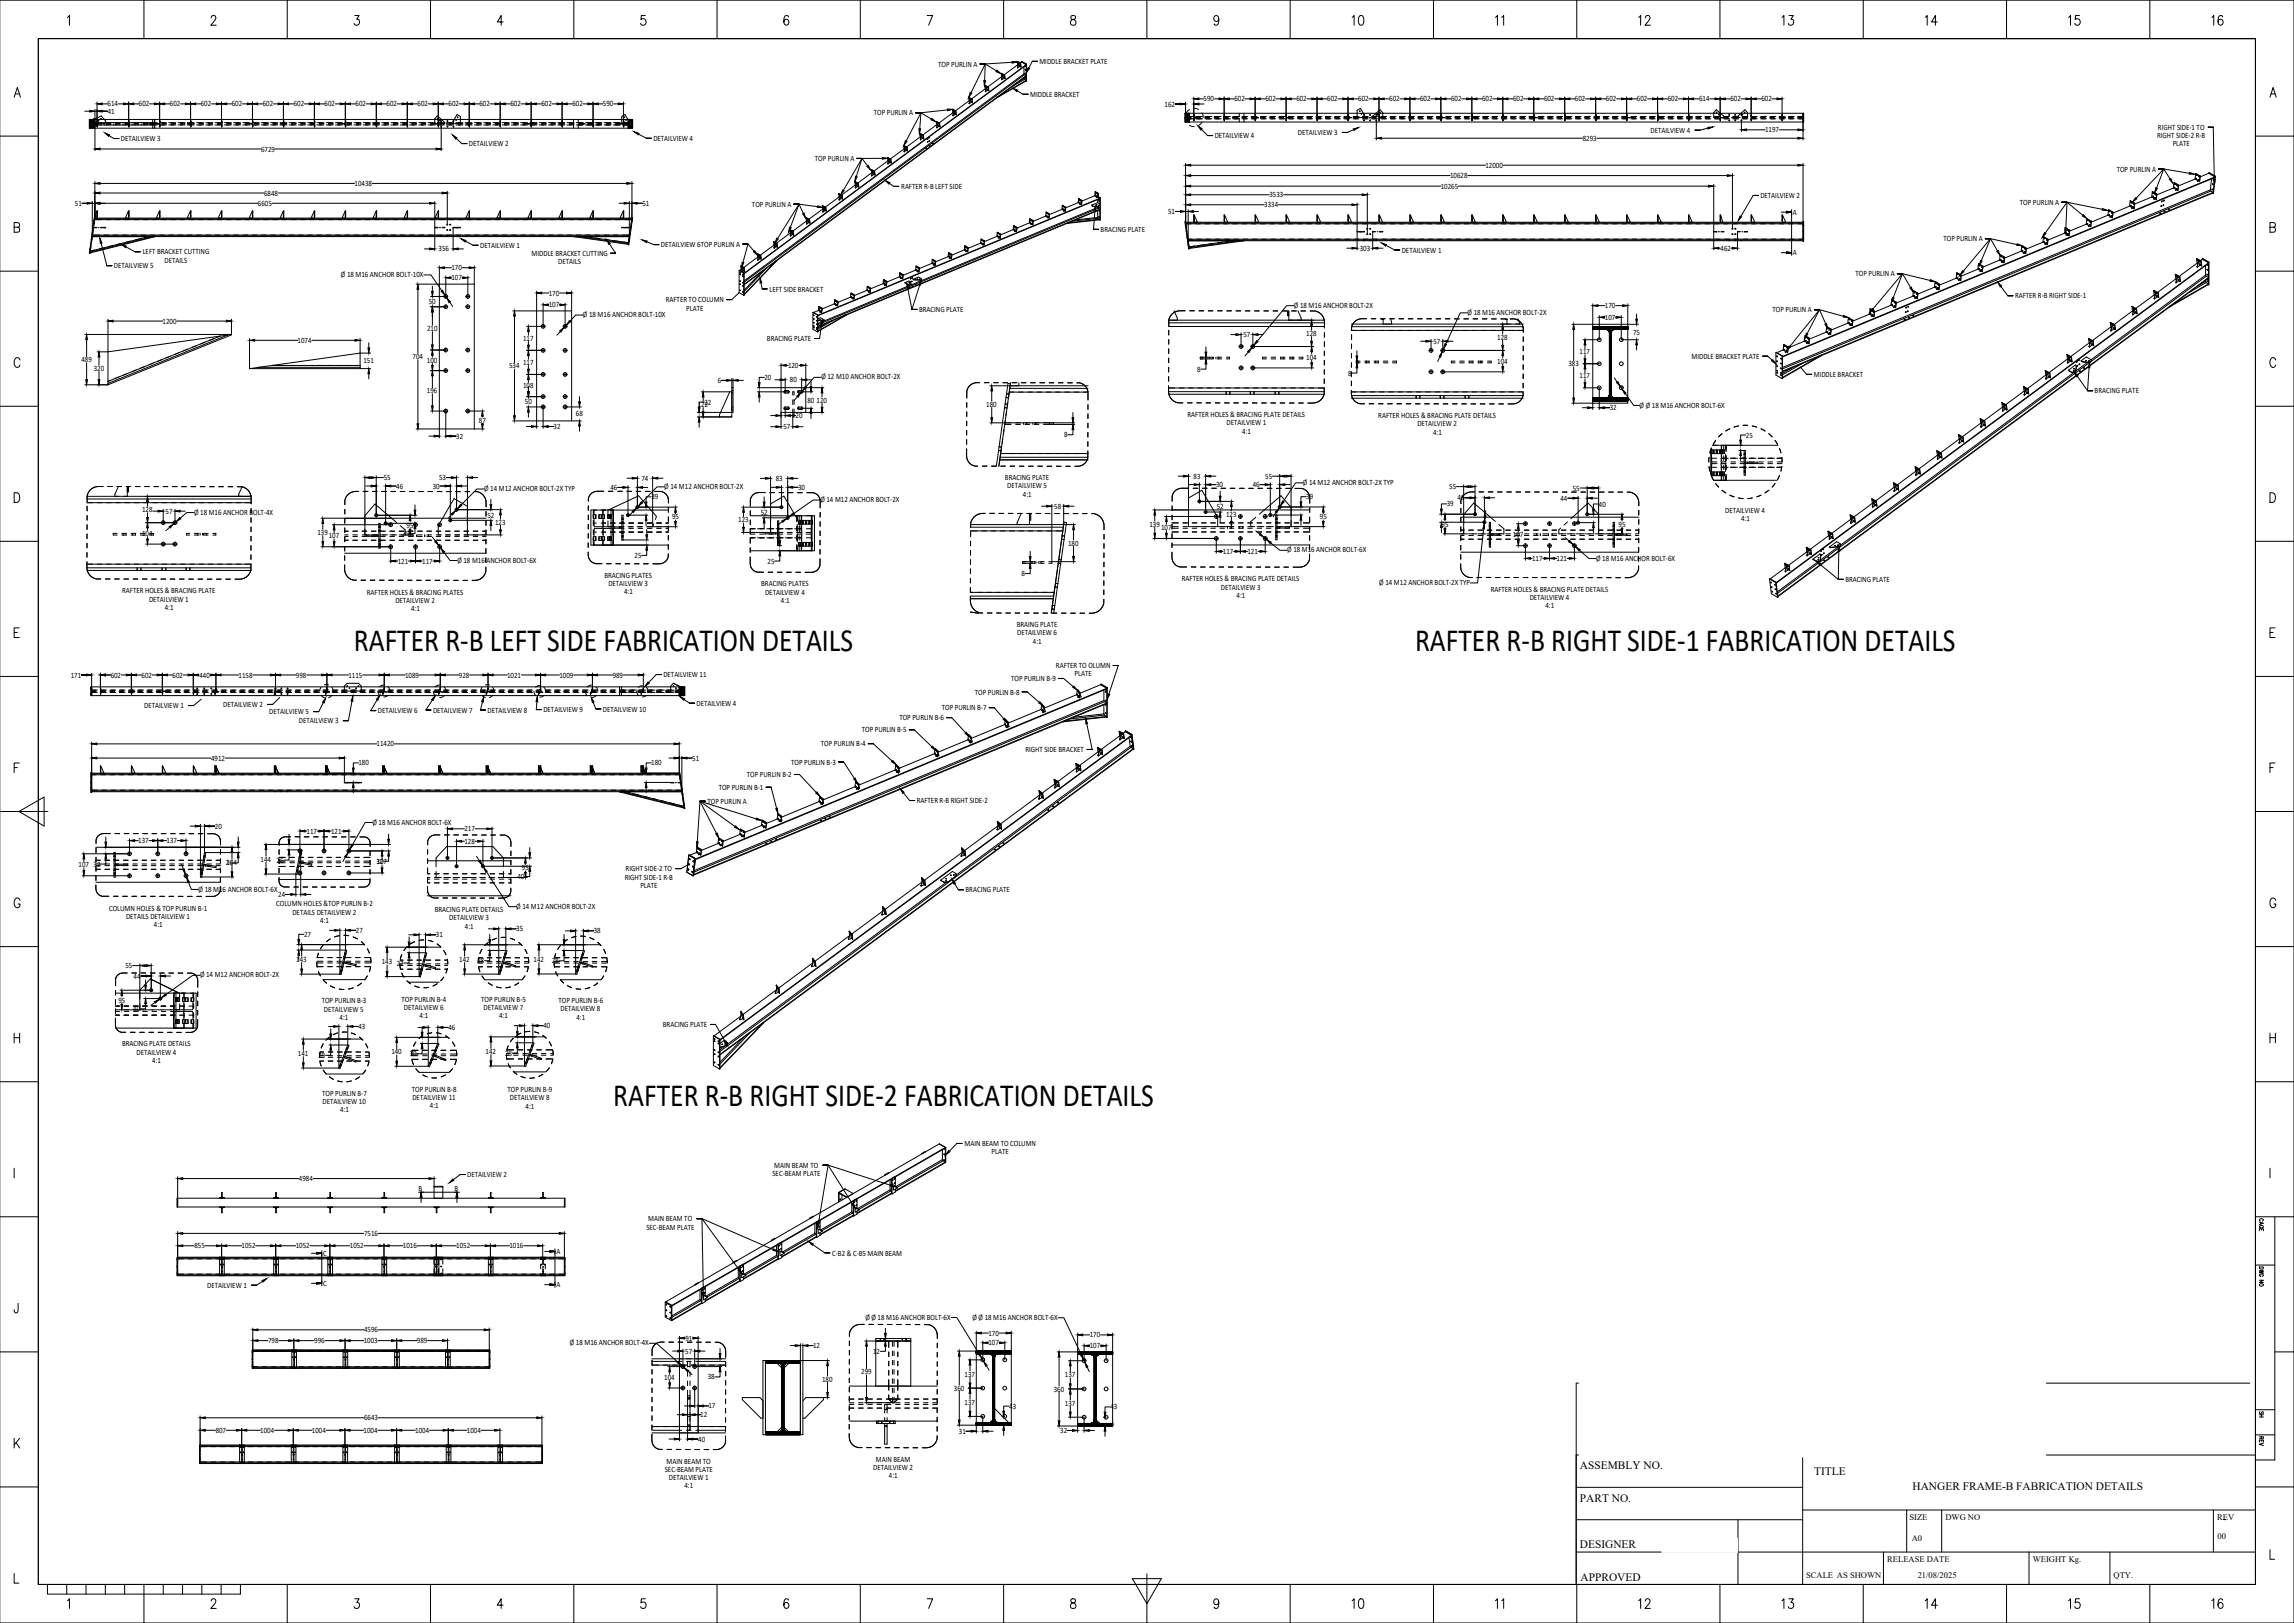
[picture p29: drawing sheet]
<svg xmlns="http://www.w3.org/2000/svg" width="1189mm" height="841mm" viewBox="0 0 1189 841" stroke-linecap="round" stroke-linejoin="round" font-family="sans-serif">
<defs><g id="words">
<g font-size="16.8">
<text x="183" y="337">RAFTER R-B LEFT SIDE FABRICATION DETAILS</text>
<text x="733" y="337">RAFTER R-B RIGHT SIDE-1 FABRICATION DETAILS</text>
<text x="318" y="573">RAFTER R-B RIGHT SIDE-2 FABRICATION DETAILS</text>
</g>
<g font-size="5.9">
<text x="819" y="761">ASSEMBLY NO.</text>
<text x="940" y="764">TITLE</text>
<text x="991" y="772">HANGER FRAME-B FABRICATION DETAILS</text>
<text x="819" y="778">PART NO.</text>
<text x="819" y="802">DESIGNER</text>
<text x="819" y="819">APPROVED</text>
</g>
<g font-size="4.4">
<text x="990" y="788">SIZE</text>
<text x="1008" y="788">DWG NO</text>
<text x="1149" y="788">REV</text>
<text x="1149" y="798">00</text>
<text x="991" y="799">A0</text>
<text x="978" y="809">RELEASE DATE</text>
<text x="1054" y="809">WEIGHT Kg.</text>
<text x="936" y="818">SCALE AS SHOWN</text>
<text x="994" y="818">21/08/2025</text>
<text x="1095" y="818">QTY.</text>
</g>
<g font-size="4.2">
<text x="486" y="35">TOP PURLIN A</text>
<text x="539" y="33">MIDDLE BRACKET PLATE</text>
<text x="534" y="50">MIDDLE BRACKET</text>
<text x="624" y="53">590</text>
<text x="640" y="53">602</text>
<text x="656" y="53">602</text>
<text x="672" y="53">602</text>
<text x="688" y="53">602</text>
<text x="704" y="53">602</text>
<text x="720" y="53">602</text>
<text x="736" y="53">602</text>
<text x="752" y="53">602</text>
<text x="768" y="53">602</text>
<text x="784" y="53">602</text>
<text x="800" y="53">602</text>
<text x="816" y="53">602</text>
<text x="832" y="53">602</text>
<text x="848" y="53">602</text>
<text x="864" y="53">602</text>
<text x="881" y="53">614</text>
<text x="897" y="53">602</text>
<text x="913" y="53">602</text>
<text x="56" y="55">614</text>
<text x="56" y="59">41</text>
<text x="72" y="55">602</text>
<text x="88" y="55">602</text>
<text x="104" y="55">602</text>
<text x="120" y="55">602</text>
<text x="136" y="55">602</text>
<text x="152" y="55">602</text>
<text x="168" y="55">602</text>
<text x="184" y="55">602</text>
<text x="200" y="55">602</text>
<text x="216" y="55">602</text>
<text x="232" y="55">602</text>
<text x="248" y="55">602</text>
<text x="265" y="55">602</text>
<text x="281" y="55">602</text>
<text x="297" y="55">602</text>
<text x="312" y="55">590</text>
<text x="453" y="60">TOP PURLIN A</text>
<text x="604" y="55">162</text>
<text x="630" y="72">DETAILVIEW 4</text>
<text x="673" y="70">DETAILVIEW 3</text>
<text x="855" y="69">DETAILVIEW 4</text>
<text x="915" y="69">1197</text>
<text x="1118" y="72">RIGHT SIDE-2 R-B</text>
<text x="1118" y="67">RIGHT SIDE-1 TO</text>
<text x="63" y="73">DETAILVIEW 3</text>
<text x="243" y="76">DETAILVIEW 2</text>
<text x="339" y="73">DETAILVIEW 4</text>
<text x="820" y="73">8293</text>
<text x="1126" y="76">PLATE</text>
<text x="135" y="79">6729</text>
<text x="422" y="83">TOP PURLIN A</text>
<text x="770" y="87">12000</text>
<text x="1097" y="89">TOP PURLIN A</text>
<text x="752" y="92">10628</text>
<text x="137" y="101">6848</text>
<text x="184" y="96">10438</text>
<text x="467" y="98">RAFTER R-B LEFT SIDE</text>
<text x="747" y="98">10265</text>
<text x="39" y="107">51</text>
<text x="134" y="107">6605</text>
<text x="333" y="107">51</text>
<text x="390" y="107">TOP PURLIN A</text>
<text x="655" y="107">3334</text>
<text x="658" y="102">3533</text>
<text x="912" y="103">DETAILVIEW 2</text>
<text x="1047" y="106">TOP PURLIN A</text>
<text x="605" y="111">51</text>
<text x="929" y="111">A</text>
<text x="570" y="120">BRACING PLATE</text>
<text x="1007" y="125">TOP PURLIN A</text>
<text x="74" y="132">LEFT BRACKET CUTTING</text>
<text x="227" y="130">356</text>
<text x="249" y="128">DETAILVIEW 1</text>
<text x="343" y="128">DETAILVIEW 6TOP PURLIN A</text>
<text x="705" y="130">303</text>
<text x="726" y="131">DETAILVIEW 1</text>
<text x="892" y="130">462</text>
<text x="85" y="136">DETAILS</text>
<text x="276" y="133">MIDDLE BRACKET CUTTING</text>
<text x="289" y="137">DETAILS</text>
<text x="929" y="132">A</text>
<text x="59" y="139">DETAILVIEW 5</text>
<text x="177" y="144">Ø 18 M16 ANCHOR BOLT-10X</text>
<text x="234" y="140">170</text>
<text x="962" y="143">TOP PURLIN A</text>
<text x="234" y="145">107</text>
<text x="284" y="153">170</text>
<text x="399" y="151">LEFT SIDE BRACKET</text>
<text x="1044" y="155">RAFTER R-B RIGHT SIDE-1</text>
<text x="222" y="158">50</text>
<text x="284" y="159">107</text>
<text x="345" y="157">RAFTER TO COLUMN</text>
<text x="356" y="161">PLATE</text>
<text x="476" y="162">BRACING PLATE</text>
<text x="671" y="159">Ø 18 M16 ANCHOR BOLT-2X</text>
<text x="832" y="160">170</text>
<text x="919" y="162">TOP PURLIN A</text>
<text x="84" y="168">1200</text>
<text x="302" y="164">Ø 18 M16 ANCHOR BOLT-10X</text>
<text x="761" y="163">Ø 18 M16 ANCHOR BOLT-2X</text>
<text x="832" y="166">107</text>
<text x="221" y="171">210</text>
<text x="846" y="173">75</text>
<text x="154" y="178">1074</text>
<text x="271" y="177">117</text>
<text x="397" y="177">BRACING PLATE</text>
<text x="644" y="175">57</text>
<text x="677" y="174">128</text>
<text x="743" y="178">57</text>
<text x="776" y="176">128</text>
<text x="819" y="184">117</text>
<text x="877" y="186">MIDDLE BRACKET PLATE</text>
<text x="42" y="188">489</text>
<text x="188" y="188">151</text>
<text x="214" y="186">704</text>
<text x="221" y="188">100</text>
<text x="264" y="191">534</text>
<text x="271" y="189">117</text>
<text x="408" y="191">120</text>
<text x="677" y="186">104</text>
<text x="776" y="188">104</text>
<text x="813" y="190">383</text>
<text x="49" y="192">320</text>
<text x="396" y="197">20</text>
<text x="426" y="197">Ø 12 M10 ANCHOR BOLT-2X</text>
<text x="620" y="193">8</text>
<text x="699" y="195">8</text>
<text x="819" y="196">117</text>
<text x="940" y="195">MIDDLE BRACKET</text>
<text x="221" y="204">196</text>
<text x="271" y="201">108</text>
<text x="372" y="198">6</text>
<text x="409" y="198">80</text>
<text x="1086" y="204">BRACING PLATE</text>
<text x="272" y="210">50</text>
<text x="365" y="210">22</text>
<text x="418" y="209">80</text>
<text x="423" y="209">120</text>
<text x="298" y="216">68</text>
<text x="362" y="211">122</text>
<text x="511" y="211">180</text>
<text x="834" y="213">32</text>
<text x="850" y="211">Ø Ø 18 M16 ANCHOR BOLT-6X</text>
<text x="248" y="219">87</text>
<text x="412" y="217">20</text>
<text x="615" y="216">RAFTER HOLES &amp; BRACING PLATE DETAILS</text>
<text x="636" y="220">DETAILVIEW 1</text>
<text x="714" y="217">RAFTER HOLES &amp; BRACING PLATE DETAILS</text>
<text x="735" y="221">DETAILVIEW 2</text>
<text x="236" y="227">32</text>
<text x="287" y="222">32</text>
<text x="406" y="222">57</text>
<text x="551" y="227">8</text>
<text x="644" y="225">4:1</text>
<text x="743" y="225">4:1</text>
<text x="905" y="227">25</text>
<text x="199" y="249">55</text>
<text x="228" y="249">53</text>
<text x="332" y="249">74</text>
<text x="402" y="249">83</text>
<text x="521" y="249">BRACING PLATE</text>
<text x="619" y="248">83</text>
<text x="656" y="248">55</text>
<text x="675" y="251">Ø 14 M12 ANCHOR BOLT-2X TYP</text>
<text x="205" y="253">46</text>
<text x="224" y="253">30</text>
<text x="251" y="255">Ø 14 M12 ANCHOR BOLT-2X TYP</text>
<text x="316" y="254">46</text>
<text x="344" y="253">Ø 14 M12 ANCHOR BOLT-2X</text>
<text x="414" y="254">30</text>
<text x="522" y="253">DETAILVIEW 5</text>
<text x="530" y="257">4:1</text>
<text x="630" y="252">30</text>
<text x="649" y="252">46</text>
<text x="751" y="253">55</text>
<text x="815" y="254">55</text>
<text x="338" y="259">39</text>
<text x="425" y="260">Ø 14 M12 ANCHOR BOLT-2X</text>
<text x="546" y="264">58</text>
<text x="631" y="264">52</text>
<text x="677" y="259">39</text>
<text x="750" y="262">39</text>
<text x="755" y="259">46</text>
<text x="809" y="259">44</text>
<text x="829" y="262">40</text>
<text x="74" y="265">128</text>
<text x="86" y="266">57</text>
<text x="101" y="267">Ø 18 M16 ANCHOR BOLT-4X</text>
<text x="253" y="268">52</text>
<text x="348" y="269">95</text>
<text x="394" y="267">52</text>
<text x="635" y="268">123</text>
<text x="684" y="269">95</text>
<text x="894" y="266">DETAILVIEW 4</text>
<text x="902" y="270">4:1</text>
<text x="211" y="273">95</text>
<text x="257" y="272">123</text>
<text x="383" y="271">123</text>
<text x="596" y="273">139</text>
<text x="602" y="275">107</text>
<text x="747" y="273">95</text>
<text x="839" y="273">95</text>
<text x="74" y="278">104</text>
<text x="165" y="277">139</text>
<text x="170" y="279">107</text>
<text x="209" y="278">39</text>
<text x="784" y="278">107</text>
<text x="554" y="283">180</text>
<text x="634" y="287">117</text>
<text x="646" y="287">121</text>
<text x="667" y="286">Ø 18 M16 ANCHOR BOLT-6X</text>
<text x="206" y="292">121</text>
<text x="219" y="292">117</text>
<text x="237" y="292">Ø 18 M16 ANCHOR BOLT-6X</text>
<text x="329" y="289">25</text>
<text x="398" y="292">25</text>
<text x="794" y="291">117</text>
<text x="807" y="291">121</text>
<text x="827" y="290">Ø 18 M16 ANCHOR BOLT-6X</text>
<text x="313" y="299">BRACING PLATES</text>
<text x="529" y="299">8</text>
<text x="315" y="304">DETAILVIEW 3</text>
<text x="394" y="304">BRACING PLATES</text>
<text x="612" y="301">RAFTER HOLES &amp; BRACING PLATE DETAILS</text>
<text x="633" y="306">DETAILVIEW 3</text>
<text x="715" y="303">Ø 14 M12 ANCHOR BOLT-2X TYP</text>
<text x="956" y="302">BRACING PLATE</text>
<text x="63" y="307">RAFTER HOLES &amp; BRACING PLATE</text>
<text x="77" y="312">DETAILVIEW 1</text>
<text x="190" y="308">RAFTER HOLES &amp; BRACING PLATES</text>
<text x="323" y="308">4:1</text>
<text x="397" y="308">DETAILVIEW 4</text>
<text x="641" y="310">4:1</text>
<text x="773" y="307">RAFTER HOLES &amp; BRACING PLATE DETAILS</text>
<text x="793" y="311">DETAILVIEW 4</text>
<text x="85" y="316">4:1</text>
<text x="205" y="312">DETAILVIEW 2</text>
<text x="213" y="317">4:1</text>
<text x="405" y="312">4:1</text>
<text x="801" y="315">4:1</text>
<text x="527" y="325">BRAING PLATE</text>
<text x="527" y="329">DETAILVIEW 6</text>
<text x="535" y="334">4:1</text>
<text x="547" y="346">RAFTER TO OLUMN</text>
<text x="37" y="351">171</text>
<text x="57" y="351">602</text>
<text x="73" y="351">602</text>
<text x="89" y="351">602</text>
<text x="103" y="351">440</text>
<text x="124" y="351">1158</text>
<text x="153" y="351">998</text>
<text x="181" y="351">1115</text>
<text x="210" y="351">1089</text>
<text x="238" y="351">928</text>
<text x="263" y="351">1021</text>
<text x="290" y="351">1009</text>
<text x="318" y="351">989</text>
<text x="344" y="351">DETAILVIEW 11</text>
<text x="524" y="353">TOP PURLIN B-9</text>
<text x="557" y="350">PLATE</text>
<text x="505" y="360">TOP PURLIN B-8</text>
<text x="361" y="366">DETAILVIEW 4</text>
<text x="75" y="367">DETAILVIEW 1</text>
<text x="116" y="366">DETAILVIEW 2</text>
<text x="140" y="370">DETAILVIEW 5</text>
<text x="196" y="370">DETAILVIEW 6</text>
<text x="224" y="369">DETAILVIEW 7</text>
<text x="253" y="369">DETAILVIEW 8</text>
<text x="282" y="369">DETAILVIEW 9</text>
<text x="312" y="369">DETAILVIEW 10</text>
<text x="488" y="368">TOP PURLIN B-7</text>
<text x="155" y="375">DETAILVIEW 3</text>
<text x="466" y="373">TOP PURLIN B-6</text>
<text x="447" y="380">TOP PURLIN B-5</text>
<text x="195" y="387">11420</text>
<text x="425" y="387">TOP PURLIN B-4</text>
<text x="531" y="390">RIGHT SIDE BRACKET</text>
<text x="109" y="394">4912</text>
<text x="359" y="394">51</text>
<text x="186" y="397">180</text>
<text x="337" y="397">180</text>
<text x="410" y="396">TOP PURLIN B-3</text>
<text x="387" y="403">TOP PURLIN B-2</text>
<text x="372" y="409">TOP PURLIN B-1</text>
<text x="367" y="417">TOP PURLIN A</text>
<text x="475" y="416">RAFTER R-B RIGHT SIDE-2</text>
<text x="111" y="429">20</text>
<text x="159" y="432">117</text>
<text x="172" y="432">121</text>
<text x="193" y="427">Ø 18 M16 ANCHOR BOLT-6X</text>
<text x="241" y="431">217</text>
<text x="72" y="437">137</text>
<text x="86" y="437">137</text>
<text x="241" y="437">128</text>
<text x="41" y="449">107</text>
<text x="48" y="449">32</text>
<text x="117" y="448">26</text>
<text x="117" y="448">144</text>
<text x="135" y="447">144</text>
<text x="143" y="447">26</text>
<text x="195" y="448">32</text>
<text x="195" y="448">107</text>
<text x="268" y="456">40</text>
<text x="271" y="451">95</text>
<text x="324" y="456">RIGHT SIDE-1 R-B</text>
<text x="324" y="451">RIGHT SIDE-2 TO</text>
<text x="103" y="462">Ø 18 M16 ANCHOR BOLT-6X</text>
<text x="332" y="460">PLATE</text>
<text x="144" y="465">24</text>
<text x="500" y="462">BRACING PLATE</text>
<text x="57" y="472">COLUMN HOLES &amp; TOP PURLIN B-1</text>
<text x="143" y="470">COLUMN HOLES &amp;TOP PURLIN B-2</text>
<text x="152" y="474">DETAILS DETAILVIEW 2</text>
<text x="225" y="473">BRACING PLATE DETAILS</text>
<text x="268" y="471">Ø 14 M12 ANCHOR BOLT-2X</text>
<text x="65" y="476">DETAILS DETAILVIEW 1</text>
<text x="166" y="478">4:1</text>
<text x="233" y="477">DETAILVIEW 3</text>
<text x="80" y="480">4:1</text>
<text x="158" y="485">27</text>
<text x="184" y="483">27</text>
<text x="226" y="486">31</text>
<text x="241" y="481">4:1</text>
<text x="268" y="483">35</text>
<text x="308" y="484">38</text>
<text x="65" y="502">55</text>
<text x="154" y="498">143</text>
<text x="198" y="500">143</text>
<text x="206" y="500">27</text>
<text x="238" y="499">142</text>
<text x="247" y="499">28</text>
<text x="277" y="498">142</text>
<text x="286" y="499">28</text>
<text x="69" y="507">44</text>
<text x="104" y="506">Ø 14 M12 ANCHOR BOLT-2X</text>
<text x="61" y="520">95</text>
<text x="167" y="520">TOP PURLIN B-3</text>
<text x="208" y="519">TOP PURLIN B-4</text>
<text x="249" y="519">TOP PURLIN B-5</text>
<text x="289" y="520">TOP PURLIN B-6</text>
<text x="69" y="524">40</text>
<text x="168" y="524">DETAILVIEW 5</text>
<text x="209" y="523">DETAILVIEW 6</text>
<text x="217" y="528">4:1</text>
<text x="251" y="523">DETAILVIEW 7</text>
<text x="259" y="528">4:1</text>
<text x="291" y="524">DETAILVIEW 8</text>
<text x="176" y="529">4:1</text>
<text x="186" y="533">43</text>
<text x="232" y="534">46</text>
<text x="282" y="533">40</text>
<text x="299" y="528">4:1</text>
<text x="344" y="532">BRACING PLATE</text>
<text x="63" y="542">BRACING PLATE DETAILS</text>
<text x="71" y="546">DETAILVIEW 4</text>
<text x="79" y="551">4:1</text>
<text x="154" y="547">141</text>
<text x="165" y="548">29</text>
<text x="203" y="546">140</text>
<text x="212" y="547">30</text>
<text x="252" y="546">142</text>
<text x="262" y="547">28</text>
<text x="167" y="568">TOP PURLIN B-7</text>
<text x="213" y="566">TOP PURLIN B-8</text>
<text x="263" y="566">TOP PURLIN B-9</text>
<text x="167" y="572">DETAILVIEW 10</text>
<text x="214" y="570">DETAILVIEW 11</text>
<text x="223" y="574">4:1</text>
<text x="264" y="570">DETAILVIEW 8</text>
<text x="272" y="575">4:1</text>
<text x="176" y="576">4:1</text>
<text x="500" y="594">MAIN BEAM TO COLUMN</text>
<text x="514" y="598">PLATE</text>
<text x="401" y="605">MAIN BEAM TO</text>
<text x="242" y="610">DETAILVIEW 2</text>
<text x="400" y="609">SEC-BEAM PLATE</text>
<text x="155" y="612">4984</text>
<text x="217" y="617">B</text>
<text x="236" y="617">B</text>
<text x="336" y="633">MAIN BEAM TO</text>
<text x="189" y="640">7516</text>
<text x="335" y="637">SEC-BEAM PLATE</text>
<text x="101" y="647">855</text>
<text x="125" y="647">1052</text>
<text x="153" y="647">1052</text>
<text x="181" y="647">1052</text>
<text x="209" y="647">1016</text>
<text x="236" y="647">1052</text>
<text x="264" y="647">1016</text>
<text x="167" y="651">C</text>
<text x="288" y="650">A</text>
<text x="431" y="651">C-B2 &amp; C-B5 MAIN BEAM</text>
<text x="107" y="667">DETAILVIEW 1</text>
<text x="167" y="666">C</text>
<text x="288" y="667">A</text>
<text x="448" y="684">Ø Ø 18 M16 ANCHOR BOLT-6X</text>
<text x="504" y="684">Ø Ø 18 M16 ANCHOR BOLT-6X</text>
<text x="189" y="690">4596</text>
<text x="355" y="695">91</text>
<text x="512" y="692">170</text>
<text x="565" y="693">170</text>
<text x="139" y="696">798</text>
<text x="163" y="696">996</text>
<text x="189" y="696">1003</text>
<text x="216" y="696">989</text>
<text x="295" y="697">Ø 18 M16 ANCHOR BOLT-4X</text>
<text x="355" y="701">57</text>
<text x="421" y="699">12</text>
<text x="452" y="702">12</text>
<text x="512" y="697">107</text>
<text x="565" y="699">107</text>
<text x="446" y="712">299</text>
<text x="500" y="713">137</text>
<text x="552" y="714">137</text>
<text x="344" y="715">104</text>
<text x="367" y="715">38</text>
<text x="426" y="716">180</text>
<text x="494" y="721">360</text>
<text x="546" y="721">360</text>
<text x="367" y="730">17</text>
<text x="500" y="728">137</text>
<text x="523" y="730">43</text>
<text x="552" y="728">137</text>
<text x="576" y="730">43</text>
<text x="189" y="736">6643</text>
<text x="363" y="734">12</text>
<text x="112" y="742">807</text>
<text x="135" y="742">1004</text>
<text x="162" y="742">1004</text>
<text x="188" y="742">1004</text>
<text x="215" y="742">1004</text>
<text x="242" y="742">1004</text>
<text x="497" y="743">31</text>
<text x="549" y="743">32</text>
<text x="362" y="747">40</text>
<text x="345" y="758">MAIN BEAM TO</text>
<text x="453" y="762">DETAILVIEW 2</text>
<text x="454" y="757">MAIN BEAM</text>
<text x="345" y="763">SEC-BEAM PLATE</text>
<text x="347" y="767">DETAILVIEW 1</text>
<text x="461" y="766">4:1</text>
<text x="355" y="771">4:1</text>
</g>
</g></defs>
<g fill="none" stroke="#000" stroke-width=".52">
<path d="M511 33h-3h3l5 4M511 33h-3h3l-1 9M511 33h-3h3l-8 15M519 38l2 1M519 38v2M519 38h.1M519 40l-7 5M519 38v1M519 40h.1M519 39h.1M520 39l-1 2M520 39h.1"/>
<path d="M520 39v2h-1M521 39v2M521 39h.1M525 32l-17 1h3M527 32l2 1M527 32l1 2M527 34l-7 5M527 32h.1M527 32h1M527 32l1 1M528 33v1M528 33h.1"/>
<path d="M528 32h.1M528 32h-1M528 34h.1M528 32v1M528 33v2h-1l1-2M528 34l1 1M528 33h1M529 33h-1M529 33h.1M529 34h.1M529 33v2M529 32l3 2-146 108"/>
<path d="M529 32l3 1M529 32v1M529 32h.1M531 38v1M531 35v3M531 38l-145 108M531 39h1l-146 108M531 39l-145 107M531 40h.1M531 34h.1M531 36h.1M531 38h.1"/>
<path d="M532 33v9M532 39l-146 109M532 34l-146 108M532 33h.1M535 32h3h-3l-2 3M44 58h3M49 57v21M50 58h6h-3M50 53v13v-3M53 54h3M61 54h3M67 53v13v-3"/>
<path d="M69 54h3M77 54h3M83 53v13M85 54h3M94 54h2M99 53v13v-3M101 54h3M110 54h2M115 53v13v-3M117 54h3M126 54h2M131 53v13v-3"/>
<path d="M134 54h2M142 54h2M147 53v13v-3M150 54h2M158 54h2M163 53v13v-3M166 54h2M174 54h2M179 53v13v-3M182 54h2M190 54h2M195 53v13v-3"/>
<path d="M198 54h2M206 54h2M211 53v13v-3M214 54h2M222 54h2M227 53v13M230 54h2M238 54h3M243 53v13v-3M246 54h2M254 54h3M259 53v13v-3"/>
<path d="M262 54h2M270 54h3M275 53v13v-3M278 54h2M286 54h3M291 53v13M294 54h3M302 54h3M307 53l1 13-1-3M310 54h2M318 54h2M323 53v13v-3"/>
<path d="M477 58h-2h2l6 4M477 58h-2h2v9M477 58h-2h2l-7 15M491 57l-16 1h2M494 57l1 1M494 57v2M494 58l-7 6M494 57h.1M494 60h.1M494 58h.1M494 58v2M495 58h-1"/>
<path d="M495 58v1l-1 1M495 59l1 1M495 58h.1M495 59h.1M495 58l1 2M502 50l2 1M502 50v2M502 52l-7 5M502 52h1M502 51h.1M502 51h1M502 52h.1"/>
<path d="M503 52h.1M503 51h.1M503 51l-1 3M503 51v2l-1 1M503 53h1M503 51v1M503 51l1 1M503 52h1M503 53h.1M504 52h.1M504 53h-1M504 53h.1"/>
<path d="M504 51h.1M504 51v2M510 44l2 1M510 44l1 2M511 47v1M511 47h.1M511 46l-7 5M511 45h.1M511 46h.1M511 45v2M511 45l1 2-1 1M512 47h.1"/>
<path d="M512 45h.1M512 46v1M512 46h.1M512 45v2M517 51h.1M519 41h.1M520 40l1 1M520 40h.1M520 40h1M521 40h.1M527 47l3 2h3h-3M531 41h.1"/>
<path d="M531 40v1M531 41l-3 1M531 41l1 1-15 9M531 41l-7 4M532 42h.1M532 42l-15 9M612 54h-3h5M614 59h321v4h-321zM614 59v1M614 60h2M614 59h2M614 53v10"/>
<path d="M615 59v1M615 59v1zM616 59v1M616 59v4M616 59v1zM616 59v2M616 57l-1 1M619 50v13v-4M619 60h.1M619 56l2 1M621 51h3M621 54h3"/>
<path d="M623 58l1 3M629 51h3M634 50l1 13-1-4M634 60h1M637 51h3M642 59v1M645 59v4M645 51h3M650 50l1 13-1-4M650 60h1M653 51h3M661 51h3"/>
<path d="M667 50v13M667 59h.1M667 60h.1M669 51h3M677 51h3M683 50v13v-4M683 60h.1M685 51h3M693 51h3M699 50v13v-4M699 60h.1M701 51h3"/>
<path d="M709 51h3M715 50v13v-4M715 60h.1M717 51h3M725 51h3M731 50v13v-4M731 60h.1M733 51h3M742 51h2M747 50v13v-4M747 60h.1M749 51h3"/>
<path d="M758 51h2M763 50v13v-4M763 60h.1M765 51h3M774 51h2M779 50v13v-4M779 60h.1M781 51h3M790 51h2M795 50v13v-4M795 60h.1M798 51h2"/>
<path d="M806 51h2M811 50v13M811 59h.1M811 60h.1M814 51h2M822 51h2M827 50v13v-4M827 60h.1M830 51h2M838 51h2M843 50v13v-4M843 60h.1"/>
<path d="M846 51h2M854 51h2M859 50v13v-4M859 60h.1M862 51h2M870 51h2M875 50v13v-4M875 60h.1M878 51h2M886 51h3M891 50l1 13-1-4M891 60h1"/>
<path d="M894 51h3M902 51h3M908 50v13M908 59h.1M908 60h.1M910 51h3M918 51h3M924 50v13v-4M924 60h.1M934 59v14M934 60h1M934 59h1"/>
<path d="M46 62h282v4h-282zM47 62v4M47 65v1M47 62v1M47 65h1l-1 1M47 62h1l-1 1M48 65v1zM48 62v1zM48 64h.1M48 62v4M48 64v1M48 65v1"/>
<path d="M48 62v1M48 66h1M48 63h1M48 62h1M48 65h1M49 62h.1M49 62l3-2 3 3-1 1h-7h34M49 62v2M49 62v1zM49 65v1zM49 62v1M49 65v1"/>
<path d="M49 62v4M49 64v1M49 64h.1M50 64h.1M50 63h.1M50 65h.1M52 77h83M53 64h-6v1h34M55 64h2M57 70l2 2h3h-3M60 64h2M65 64h2"/>
<path d="M65 64h.1M66 64h.1M67 63h.1M67 65h.1M69 64h3M74 64h3M77 64l2 1v1M79 64h4M79 62v2h-2M80 62v4M81 64h.1M82 64h.1"/>
<path d="M83 65h3M83 64h3M83 63h.1M83 66h.1M83 64h-4M83 65h.1M84 64h2M87 65h4M87 64h4M89 64h2M92 65h4M92 64h4"/>
<path d="M93 64h3M97 65h4M97 64h4M99 64h.1M99 63h.1M99 65h.1M101 64h-4h4M102 65h3M102 64h3M103 64h2M107 65h3M107 64h3"/>
<path d="M108 64h2M111 65h4M111 64h4M113 64h2M113 64h.1M115 64h.1M115 63h.1M115 65h.1M116 65h4M116 64h4M117 64h3M121 65h4"/>
<path d="M121 64h4M122 64h3M126 65h3M126 64h3M127 64h4M129 64h.1M131 64h.1M131 65h3M131 64h3M131 63h.1M131 64h-4M131 65h.1"/>
<path d="M132 64h2M135 65h4M135 64h4M137 64h2M140 65h4M140 64h4M141 64h3M143 77h83M145 65h4M145 64h4M147 64h.1M147 63h.1"/>
<path d="M147 65h.1M149 64h-4h4M150 65h3M150 64h3M151 64h2M155 65h3M155 64h3M156 64h2M159 65h4M159 64h4M161 64h2M161 64h.1"/>
<path d="M163 64h.1M163 63h.1M163 65h.1M164 65h4M164 64h4M165 64h3M169 65h4M169 64h4M170 64h3M174 65h3M174 64h3M175 64h4"/>
<path d="M177 64h.1M179 65h3M179 64h3M179 64h.1M179 63h.1M179 64h-4M179 65h.1M180 64h2M183 65h4M183 64h4M185 64h2M188 65h4"/>
<path d="M188 64h4M189 64h3M193 65h4M193 64h4M195 64h.1M195 63h.1M195 65h.1M197 64h-4h4M198 65h3M198 64h3M199 64h2M203 65h3"/>
<path d="M203 64h3M204 64h2M207 65h4M207 64h4M209 64h2M209 64h.1M211 64h.1M211 63h.1M211 64h-2M211 65h.1M212 65h4M212 64h4"/>
<path d="M213 64h3M217 65h4M217 64h4M218 64h3M222 65h4M222 64h4M223 64h4M225 64v-2l2-2 4 3v1h-3M226 64h.1M227 65h3M227 64h3M227 64h.1"/>
<path d="M227 63h.1M227 66h.1M227 64h-4M227 65h.1M228 64h2M229 66v12M231 65h4M231 64h4M232 64h.1M233 64h7M233 64h2M233 64h.1"/>
<path d="M234 64h.1M235 64v-1l2-4 2 1v4M236 65h4M236 64h4M237 72l2 2h3h-3M237 64h3M241 65h4M241 64h4M243 64h.1M243 63h.1M243 65h.1M245 64h-3h3"/>
<path d="M246 65h3M246 64h3M247 64h2M251 65h3M251 64h3M252 64h2M255 65h4M255 64h4M257 64h2M258 64h.1M259 64h.1M259 63h.1"/>
<path d="M259 64h-2M259 65h.1M260 65h4M260 64h4M261 64h3M265 65h4M265 64h4M266 64h3M270 65h3M270 64h3M271 64h2M275 65h3"/>
<path d="M275 64h3M275 64h.1M275 63h.1M275 64h-1h1M275 65h.1M276 64h2M279 65h4M279 64h4M281 64h2M284 65h4M284 64h4M285 64h3"/>
<path d="M289 65h4M289 64h4M291 64h.1M291 63h.1M291 66h.1M291 65h.1M293 64h-3h3M294 65h3M294 64h3M295 64h2M297 62v4M299 65h3"/>
<path d="M299 64h3M300 62v2h3M300 64h2M303 64l-3 1v1M303 65h4M303 64h4M305 64h2M306 64h.1M307 64h.1M307 63h1M307 65h1M307 64h-2"/>
<path d="M307 64h1M308 65h4M308 64h4M309 64h3M313 65h4M313 64h4M314 64h3M318 65h3M318 64h3M321 64h.1M322 64v-4l2-1 2 4v1M323 65h4"/>
<path d="M323 64h4M323 64h.1M323 63h.1M323 64h-4M323 65h.1M324 64h3v1M326 64h.1M326 62v4M326 64v1M326 62v1M326 65v1M326 62l2 1h-2"/>
<path d="M326 65l2 1h-2M326 62v1zM326 65v1zM327 62v1zM327 65v1zM327 62v1M327 65v1M327 64h-8M327 62v2M328 62v4M331 70l4 2h3h-3M468 75l2 1"/>
<path d="M468 75l1 2M468 75h.1M469 77l-8 5M469 77h.1M469 76h.1M469 76v3M469 76v2v1M469 78h1M470 76v1M470 76h.1M470 77h.1M470 78h.1"/>
<path d="M470 76v2M477 69l2 1M477 69v2M477 69h.1M477 72h.1M477 71l-7 5M477 70h.1M477 71h.1M478 70l-1 2M478 70h.1M478 70v2h-1M478 72h1"/>
<path d="M478 71v1M478 71h.1M478 72h.1M479 70v2M479 72h.1M480 77h.1M481 72h-1M481 74h.1M481 72h.1M481 73v1M481 73h.1M481 71h.1"/>
<path d="M482 71h.1M482 73h.1M482 71h-1M482 76h.1M484 74l-1 1M484 74h.1M485 63l2 1M485 63l1 2M485 66h.1M485 65l-7 5M485 66h1M485 63l1 1"/>
<path d="M485 63h.1M485 63h1M485 66l1-2v2M486 63h.1M486 64h.1M486 65h.1M486 63v1M486 65l1 1M486 64h1M487 65h.1M487 64h-1M487 64h.1"/>
<path d="M487 64v2M614 61l1 2M614 62v1M614 63h2M614 62h2M615 62v1zM616 62v1M616 61v1M616 60v1M616 62v1zM616 61v2M616 65l3 1"/>
<path d="M617 61h-2l-1 1h4M618 60h-4l1 1h2M619 62h.1M619 61h.1M619 61h3M620 60h3M620 62h3M620 61h.1M622 61h-3M623 67l3 3h2h-2M623 63l-2 2M624 60h4"/>
<path d="M624 62h4M624 61h3M629 60h4M629 62h4M629 61h3M634 60h4M634 62h4M634 61h2M634 62h1M634 61h1M635 61h.1M636 61h.1"/>
<path d="M639 60h3M639 62h3M641 61h-2l3 1M642 60l-3 1h2M642 62v1M644 60h3M644 62h3M644 61h2M648 60h3M648 62h3M648 61h4h-4M650 62h1"/>
<path d="M650 61h1M651 61h.1M653 60h3M653 62h3M653 61h3M658 60h3M658 62h3M658 61h2M663 60h3M663 62h3M663 61h2M667 63h.1"/>
<path d="M667 62h.1M667 61h.1M667 61h3M668 60h3M668 62h3M668 61h.1M670 61h-3M672 60h3M672 62h3M672 61h3M677 60h3M677 62h3"/>
<path d="M677 61h3M682 60h3M682 62h3M682 61h2h-2M683 62h.1M683 61h.1M687 60h3M687 62h3M687 61h2M692 60h3M692 62h3M692 61h2"/>
<path d="M696 60h3M696 62h3M696 61h4h-4M699 62h.1M699 61h.1M701 60h3M701 62h3M701 61h3M701 61h7h-2M702 67l-4 2h-2h2M703 61v-4l2-1 2 4v1M706 60h3"/>
<path d="M706 62h3M709 61h.1M710 61h.1M711 60h3M711 62h3M711 61h2M711 61v-1l4-3 2 1v3M713 62v11M715 62h.1M715 61h.1M715 61h3M716 60h3"/>
<path d="M716 62h3M716 72h104M716 61h.1M718 61h-3M720 60h3M720 62h3M720 61h3M725 60h3M725 62h3M725 61h3M730 60h3M730 62h3"/>
<path d="M730 61h2h-2M731 62h.1M731 61h.1M735 60h3M735 62h3M735 61h2M740 60h3M740 62h3M740 61h2M744 60h3M744 62h3M744 61h4h-4"/>
<path d="M747 62h.1M747 61h.1M749 60h3M749 62h3M749 61h3M754 60h3M754 62h3M754 61h2M759 60h3M759 62h3M759 61h2M763 62h.1"/>
<path d="M763 61h.1M763 61h3M764 60h3M764 62h3M765 61h.1M766 61h-3M768 60h3M768 62h3M768 61h3M773 60h3M773 62h3M773 61h3"/>
<path d="M778 60h3M778 62h3M778 61h3h-3M779 62h.1M779 61h.1M783 60h3M783 62h3M783 61h2M788 60h3M788 62h3M788 61h2M792 60h3"/>
<path d="M792 62h3M792 61h5h-5M795 62h.1M795 61h.1M797 60h3M797 62h3M797 61h3M802 60h3M802 62h3M802 61h2M807 60h3M807 62h3"/>
<path d="M807 61h2M811 63h.1M811 62h.1M811 61h.1M811 61h3M812 60h3M812 62h3M813 61h.1M814 61h-3M816 60h3M816 62h3M816 61h3"/>
<path d="M821 60h3M821 62h3M821 61h3M826 60h3M826 62h3M826 61h3h-3M827 62h.1M827 61h.1M828 72h104M831 60h3M831 62h3M831 61h2"/>
<path d="M836 60h3M836 62h3M836 61h2M840 60h3M840 62h3M840 61h3M843 62h.1M843 61h.1M843 61h2h-2M845 60h3M845 62h3M845 61h3"/>
<path d="M850 60h3M850 62h3M850 61h2M855 60h3M855 62h3M855 61h2M859 62h.1M859 61h.1M859 61h3M860 60h3M860 62h3M861 61h.1"/>
<path d="M862 61h-3M864 60h3M864 62h3M864 61h3M869 60h3M869 62h3M869 61h3M874 60h3M874 62h3M874 61h3h-3M875 62h.1M875 61h.1"/>
<path d="M876 61h.1M879 60h3M879 62h3M879 61h2M884 60h3M884 62h3M884 61h2M885 66l-7 1h3M888 60h4M888 62h4M888 61h3M891 61h-3v-3l1-1 4 3v1"/>
<path d="M891 62h1M891 61h1M892 61h.1M893 61h-1M893 60h3M893 62h3M893 61h3M896 61h-4M898 61h.1M898 60h3M898 62h3M899 61h.1"/>
<path d="M900 61h.1M900 61l4-4 2 1v3h-3M902 61h-4h2M902 62v6M903 60h3M903 62h3M903 61h2M905 67h10M908 63h.1M908 62h.1M908 61h.1M908 61h2"/>
<path d="M909 61h.1M911 60h-3M911 62h-3M912 60h3M912 62h3M912 61h3M917 60h3M917 62h3M917 61h3M922 60h3M922 62h3M922 61h3h-3"/>
<path d="M922 67h10M924 62h.1M924 61h.1M927 60h3M927 62h3M927 61h2M932 60h2M932 62h2M932 61h2M934 63h1M934 62h1M1147 66h-3h3l1 27"/>
<path d="M49 94v19M52 95h132M193 95h132M232 99v17M328 94v19M443 94l2 1M443 94l1 2M443 96l-7 5M443 94v1M443 94l1 1M443 97h.1M443 95h1"/>
<path d="M444 96h.1M443 95h.1M444 95h.1M444 95l-1 2M444 95v2h-1M444 96l1 1M444 95h1M444 96h1M445 95h.1M445 96h-1M445 96v1M445 95v2"/>
<path d="M445 97h.1M447 82h-3h3l3 4M447 82h-3h3l-3 9M447 82h-3h3l-10 17M451 88l2 1M451 88l1 2M452 91h.1M452 90l-7 5M452 88h.1M452 88v1M452 89v1M452 89h.1"/>
<path d="M452 90h.1M452 89v2M452 89l1 2h-1M453 90v1M453 89h.1M453 90h.1M453 89v2M453 91h.1M457 82h-13h3M460 82l2 1M460 82v1M460 82h.1"/>
<path d="M460 85h.1M460 83l-7 6M460 83v1M460 83h.1M461 83h.1M461 83l-1 2M461 82h.1M461 82v1M461 82v2l-1 1M461 95l2 2h3h-3M461 84h1M461 84h.1"/>
<path d="M462 84h.1M462 83v1M462 83h.1M568 99l1 1M568 99l-1 2M568 99h.1M568 100h.1M614 85v30M617 86h153M617 96h130M617 91h135M709 100v21"/>
<path d="M756 96h129M761 91h134M779 86h153M888 96v34M898 90v29M934 85l1 40-1-10M1115 99l3 2M1115 99v3M1116 99h-1M1116 100h.1M1121 88h-2l16 2M1121 88h-2h2l4 5"/>
<path d="M1121 88h-2h2l-3 9M1121 88h-2h2l-14 15M1126 97l3 2M1126 97l-8 4M1127 95l2 1M1127 95l-1 2M1127 97h.1M1127 95h.1M1127 95v1M1127 96h.1M1128 98v1M1128 98h.1"/>
<path d="M1128 96h.1M1128 96h1M1129 96h-1M1129 96h.1M1129 99h.1M1129 96v3M1138 93l2 1M1138 93l-9 3M1138 90l2 1M1138 90v3M1138 92v1M1138 92h.1"/>
<path d="M1138 93h.1M1138 90h.1M1138 91h.1M1138 91h1M1139 91h-1M1139 91h.1M1139 93v1M1139 94h.1M1139 93h.1M1139 93l1 1M1139 93h1M1139 91v1"/>
<path d="M1139 91l1 1M1139 92h1M1140 94h.1M1140 93h.1M1140 93v1M1140 92h.1M1140 91h.1M1140 91v3M1145 90l3 2M1145 90l-5 2M1145 90l3 1M1145 90h.1"/>
<path d="M1145 98l1 1M1145 98l-221 92M1146 99l1 1M1146 99l-222 92M1146 93l-1 5M1146 98h1M1146 98h.1M1147 98h.1M1147 95v1M1147 93h.1M1147 100l-223 92M1147 100l-223 93"/>
<path d="M1148 92l-224 93M1148 91l-1 9M1148 91h.1M42 105h6M48 104v19M48 119v3h278M48 116h1M49 115h.1M49 114h.1M49 113l-2 18zM49 113h278M49 113h279"/>
<path d="M49 113h.1M50 118h-1h1M50 110h.1M50 112h.1M50 112v-3v4M50 110l-1 3M51 118h.1M52 105h82M52 100h85M52 118h.1M53 118h2h-2M54 118h.1"/>
<path d="M67 112v-3v4M67 110h.1M67 112h.1M67 110l-2 3M83 110h.1M83 112h.1M83 109v4M83 110l-2 3M83 109h.1M99 110h.1M99 112h.1M99 112v-3v4"/>
<path d="M99 110l-2 3M115 112v-3v4M115 110h.1M115 112h.1M115 110l-2 3M131 112v-3v4M131 110h.1M131 112h.1M131 110l-2 3M141 105h82M144 100h85M147 110h.1"/>
<path d="M147 112h.1M147 112v-3v4M147 110l-2 3M163 110h.1M163 112h.1M163 112v-3v4M163 110l-2 3M179 112v-3v4M179 110h.1M179 112h.1M179 110l-2 3M195 112v-3v4"/>
<path d="M195 110h.1M195 112h.1M195 110l-2 3M211 110h.1M211 112h.1M211 112v-3v4M211 110l-2 3M225 104v26M225 118h2M227 118h.1M227 109v4M227 110h.1"/>
<path d="M227 112h.1M227 110l-1 3M227 109h.1M228 118h.1M229 118h2h-2M235 118h4h-4v12M236 118h.1M237 118h.1M243 110h.1M243 112h.1M243 112v-3v4M243 110l-1 3"/>
<path d="M259 112v-3v4M259 110h.1M259 112h.1M259 110l-1 3M275 110h.1M275 112h.1M275 112v-3v4M275 110l-1 3M291 110h.1M291 112h.1M291 109v4M291 110l-1 3"/>
<path d="M291 109h.1M307 112l1-3-1 4M307 110l-1 3M307 110h1M307 112h1M321 105h2M322 118h4zM323 112v-3v4M323 110h.1M323 112h.1M323 110l-2 3M323 118h.1"/>
<path d="M324 118h.1M325 118h.1M326 104v19M327 118h.1M327 115h1M327 114h1M327 113v1h-278v3M328 105h5M328 113h-1M328 113l-2 14zM409 119l2 1M409 119l1 2"/>
<path d="M409 119h.1M410 119v1M410 119h.1M410 120h.1M410 120v2v-2M411 120h.1M411 120v2M414 106h-3l13 1M414 106h-3h3l2 5M414 106h-3h3l-4 12M414 106h-3h3l-11 18M418 113l1 1"/>
<path d="M418 113v2M418 113l2 1M418 113h.1M418 116h.1M418 115l-7 5M418 115h.1M418 114v1M418 114h.1M418 114h1M418 114v2M419 114h.1M419 114h-1"/>
<path d="M419 114v1l-1 1M419 115l1 1M419 115h.1M419 114l1 2M420 114h-1M420 114v2M420 116h.1M426 107l2 1M426 107l1 2M426 107h.1M426 107h2M426 110h1"/>
<path d="M426 108l-7 6M427 107h.1M427 110h.1M427 108h.1M427 107v2v1M427 107l-1 3M427 107v3M427 109h1M427 107v1M427 107l1 1M427 108h1M428 109h.1"/>
<path d="M428 108h-1M428 108h.1M428 108v1M428 107v1M428 107v2M435 100l1 1M435 100v2M435 100h.1M435 102l-7 5M435 101h.1M435 103v1M435 102h.1"/>
<path d="M435 101v2M435 101l1 2-1 1M436 103h1M436 101h.1M436 101v1M436 102v1M436 102h.1M436 103h.1M436 101l1 2M437 103h.1M525 119l2 1M525 119l-6 3"/>
<path d="M525 117l2 1M525 117v2M525 119h1M525 119h.1M525 117h.1M526 117v1M526 118h.1M526 119h.1M526 119v1M526 120h.1M526 119l1 1M526 118h1"/>
<path d="M526 120h1M527 118h-1M527 120h.1M527 120h-1M527 118h.1M527 118v2M533 115l-6 3M533 115l2 1M534 113l1 1M534 113l-1 2M534 115h.1M534 115v1"/>
<path d="M534 113h.1M534 114h.1M534 116h.1M535 116h.1M535 116h-1M535 114v1M535 114h.1M535 115h.1M535 114v2M542 112l-7 3M542 112l2 1M542 110l2 1"/>
<path d="M542 110v2M542 112h.1M542 110h.1M542 110v1M542 111h1M542 110l1 1M543 111h.1M543 110v1M543 113h.1M543 112h.1M543 112v1M543 111h1"/>
<path d="M544 111h.1M544 113h.1M544 111v2M550 109l-6 2M550 109h2M551 106l1 1M551 106l-1 3M551 108h.1M551 108v1M551 106h.1M551 107h.1M551 109h.1"/>
<path d="M552 109h.1M552 109h-1M552 108h.1M552 107v1M552 107v2M552 107h.1M553 116h.1M559 105l-7 3M559 105l1 1M559 103l2 1M559 103v2M559 105h.1"/>
<path d="M559 103v1M559 103h.1M559 104h.1M559 104h1M560 106h.1M560 105h.1M560 105v1M560 104h.1M561 104l-1 2M561 104h.1M566 106v1M566 107h3"/>
<path d="M566 107h.1M567 101l2 1M567 101l-6 3M567 110v9h2h-2M568 101h.1M568 106h.1M568 102h.1M569 102h.1M569 102h-1M569 100v1M569 100h.1M569 101h.1"/>
<path d="M569 113h.1M569 107v1M569 103v2M569 107h.1M569 109v4M569 105l1 1M569 105l-3 1M569 113l-12 1M569 107l-97 41M569 113l1 1-17 2M569 102l1 1-146 60M569 108h1l-146 61"/>
<path d="M569 113l-13 2M569 108l-145 60M569 102l1 1M569 102h1M569 100v2M569 109h.1M569 107l1 1M569 112h.1M569 104h1M569 104h.1M569 103h.1M570 103h-1"/>
<path d="M570 107v1M570 109h.1M570 104h.1M570 112h.1M570 103h.1M570 114h.1M570 103v11M570 106l-1 1M570 114l-17 2M570 103l-146 61M570 109l-146 60M570 102v1"/>
<path d="M570 102v12M609 110h5M614 115l2 14zM614 115h320M614 115h.1M614 115l1 1M615 116h319M615 116v3M615 117h-1M615 120h.1M616 109v16M617 101h41"/>
<path d="M617 106h38M618 110h3M619 112l1 3M619 112h.1M619 114h.1M619 115v-4v4M634 112l2 3M634 112h1M634 114h1M635 115l-1-4 1 4M650 112l2 3M650 112h1"/>
<path d="M650 114h1M651 115l-1-4 1 4M663 106h38M665 101h41M667 112l1 3M667 111h.1M667 111v4M667 115h.1M667 112h.1M667 114h.1M683 112l1 3M683 112h.1"/>
<path d="M683 114h.1M683 115v-4v4M699 112l1 3M699 112h.1M699 114h.1M699 115v-4v4M703 105v25M703 120h4h-4M705 120h.1M706 120h.1M713 120h-2v10M714 120h.1"/>
<path d="M715 112l1 3M715 112h.1M715 114h.1M715 115v-4v4M715 120h.1M715 120h2zM731 112l1 3M731 112h.1M731 114h.1M731 115v-4v4M747 112l1 3M747 112h.1"/>
<path d="M747 114h.1M747 115v-4v4M763 112l2 3M763 112h.1M763 114h.1M763 115v-4v4M779 112l2 3M779 112h.1M779 114h.1M779 115v-4v4M795 112l2 3M795 112h.1"/>
<path d="M795 114h.1M795 115v-4v4M811 111h.1M811 111v4M811 112l2 3M811 115h.1M811 112h.1M811 114h.1M827 112l2 3M827 112h.1M827 114h.1M827 115v-4v4"/>
<path d="M843 112l2 3M843 112h.1M843 114h.1M843 115v-4v4M859 112l2 3M859 112h.1M859 114h.1M859 115v-4v4M875 112l2 3M875 112h.1M875 114h.1M875 115v-4v4"/>
<path d="M888 120h2M889 120h.1M890 120h.1M891 120h.1M891 112l2 3M891 112h1M891 114h1M892 115l-1-4 1 4M892 120h1h-1M902 120h-2v10M903 120h.1M904 120h.1"/>
<path d="M904 120h2zM908 111h.1M908 111v4M908 112l1 3M908 115h.1M908 112h.1M908 114h.1M909 101h2h-2l-7 11M923 110h3M924 112l1 3M924 112h.1M924 114h.1"/>
<path d="M924 115v-4v4M926 109l2 1h-2zM928 109v23M934 120h1M934 117h1M1070 118l3 1M1070 118v3M1071 119h.1M1071 105h-2h2l18 3M1071 105h-2h2l8 7M1071 105h-2h2v13M1071 105h-2h2l-11 16"/>
<path d="M1072 119v1M1072 119h.1M1072 120h.1M1073 119h.1M1073 119l-1 3M1081 116l2 1M1081 116l-8 4M1082 113l2 2M1082 113l-1 3M1082 116h.1M1082 113h.1M1082 114h.1"/>
<path d="M1082 117h.1M1083 116v1M1083 116h.1M1083 117h.1M1083 117h-1M1083 115h.1M1084 117h-1M1084 115h.1M1084 115l-1 2M1092 112l-8 3M1093 109l2 1M1093 109l-1 2 3 2"/>
<path d="M1093 111h.1M1093 111v1M1093 109v1M1093 109h.1M1093 110h.1M1093 112h.1M1094 113h.1M1094 112v1M1094 112h.1M1094 110h1M1094 110h.1M1095 110h.1"/>
<path d="M1095 110v3M1104 107l-9 3M1104 107l2 1M1104 104l2 1M1104 104v3M1104 106v1M1104 107h.1M1104 104h.1M1104 105h1M1104 105h.1M1105 105h.1M1105 108h.1"/>
<path d="M1105 107l1 1M1105 107h.1M1106 106h.1M1106 105v1M1106 108h.1M1106 105v3M1106 105h.1M1115 102l2 1M1115 102l-9 4M1116 102h.1M1116 103h.1M1117 102v1"/>
<path d="M1117 102h.1M1117 103h-1M1117 103h.1M1117 101h.1M1118 101l-1 2M1119 110h.1M1119 110h1zM1120 107h.1M1120 104v1M1120 104h.1M1121 106h.1M1121 104h.1"/>
<path d="M1122 110h.1M1122 104h.1M1122 104h-1M1124 109h.1M1147 100h.1M47 129h.1M47 130v1M47 128v2M47 124h1M48 121h.1M48 123h278M48 123l-1 2"/>
<path d="M49 130h-2M52 126l3 12h3h-3M54 128l-3 1M58 127l-2 1M63 126l-2 1M65 128l5 2h3h-3M68 125l-3 1M72 124h-2M75 123h2l-30 7M79 123l-32 8M80 123l-33 8M220 129h3"/>
<path d="M228 138v89M228 122v1M229 122v1M230 139h4M232 122v1M235 122v1M237 129h3M240 139h3M241 125l4 2h3h-3M246 138v84M297 123l29 3M300 123l26 3"/>
<path d="M303 123l23 3M313 124h3M316 126l3 5h-3h3M323 125l3 1M326 126h.1M326 125h.1M326 124h.1M326 123v1M326 123v3M326 122l-278 1M326 122v1M326 121h1"/>
<path d="M335 125l4 2h2h-2M384 138l2 1M384 138v2M384 138h.1M384 138v1M384 139v1M384 140h.1M384 139h.1M384 140h-1M385 139h.1M385 139l-1 2M385 139v2"/>
<path d="M385 140h.1M386 139h.1M386 139v2M391 130l-3-4h-3h3h-3h3l-3 10M392 132h2M392 132l1 1M393 135h.1M393 133l-8 6M393 132h.1M393 133h.1M393 132v3M393 132l1 2-1 1"/>
<path d="M394 134h.1M394 132v1M394 132h.1M394 133h.1M394 132v2M397 139l-11 12M401 125l2 1M401 125v2M401 125h.1M401 128h.1M401 127l-7 5M401 127h.1"/>
<path d="M401 126h.1M402 126h.1M402 126l-1 2M402 126v2h-1M402 128h1M402 127v1M402 127l1 1M402 128h.1M403 128h.1M403 135l-17 18M403 135h.1M403 126h.1"/>
<path d="M403 126v2M410 121l-8 5M410 121h.1M410 121l1 1M411 121h.1M411 122h.1M474 140l-6 3M474 140l2 1M475 138l1 1M475 138l-1 2M475 140h.1M475 138h.1"/>
<path d="M475 139h.1M475 138v1M476 139h.1M476 139v2M483 136l-7 3M483 136l2 1M483 134l2 1M483 134v2M483 136h.1M483 136h1M483 136v1M483 134h.1"/>
<path d="M483 135h.1M483 135h1M483 137h.1M484 136h.1M484 136l-1 1M484 135h.1M484 137h.1M484 135v1M484 135l1 1M484 136h1M485 136h.1M485 137h.1"/>
<path d="M485 135v2M485 135h.1M491 133l2 1M491 133l-6 3M492 131l1 1M492 131l-1 2M492 133h.1M492 131v1M492 131h.1M492 132h.1M492 134h.1M492 133v1"/>
<path d="M493 133h.1M493 133v1M493 134h-1M493 132h.1M493 134h.1M493 132v2M500 129l1 1M500 129l-7 3M500 127l2 1M500 127v2M500 129h.1M500 129v1"/>
<path d="M500 127h.1M500 128h.1M500 128h1M501 128h.1M501 128h-1M501 130h.1M501 128v1M501 129h.1M502 130h-1M502 128l-1 2M508 126l2 1M508 126l-6 3"/>
<path d="M508 124l2 1M508 124v2M509 126h.1M509 125h.1M509 124v1M509 124h.1M509 127h.1M509 126v1M509 126l1 1M509 126h1M510 125h.1M510 127h.1"/>
<path d="M510 126v1M510 125v2M517 122l1 1M517 122l-7 3M517 120l2 1M517 120v2M517 122v1M517 122h.1M517 121h.1M517 123h.1M517 123h1M518 123h.1"/>
<path d="M518 121v1M518 121h.1M518 122h.1M519 121l-1 2M519 121h.1M615 121l1 3M615 123h.1M616 123h-1M616 124h318M616 124v1M616 125h318M616 126h.1"/>
<path d="M616 127h.1M629 126h-3M636 125h3l-23 3M642 125l-26 3M645 125l-29 3M698 129h3M707 124v1M710 124v1M711 120h2M713 124v1M714 124v1M714 129h3"/>
<path d="M718 127l5 3h2h-2M891 129h.1M896 124v1M897 129h1M899 124v1M900 124v1M900 120h2M902 124v1M903 124v1M923 131h3M926 130l2 1h-2zM934 123h1"/>
<path d="M1025 139l2 2M1025 139l-9 4M1025 137l3 1M1025 137v2M1025 139h.1M1025 139l1 1M1025 139h1M1026 139h.1M1026 139h-1M1026 137v1M1026 137h.1M1026 138h.1"/>
<path d="M1026 139v1M1027 140h.1M1027 138h.1M1028 138l-1 3M1028 138h.1M1032 124h-3h3l13 3M1032 124h-3h3l3 6M1032 124h-3h3l-5 11M1032 124h-3h3l-15 17M1036 135l3 1M1036 135l-8 3M1037 132l2 1"/>
<path d="M1037 132l-1 3M1037 134v1M1037 134h.1M1037 135h.1M1037 132h.1M1037 133h.1M1037 136h.1M1037 135v1M1038 135v1M1038 135h.1M1038 136h-1M1038 134h.1"/>
<path d="M1038 133v1M1038 136h.1M1039 133v3M1047 130l-8 4M1047 130l3 1M1048 127l2 2M1048 127l-1 3M1048 130h.1M1048 127h.1M1048 128h.1M1049 131h.1M1049 130v1"/>
<path d="M1049 131h1M1049 129h.1M1049 129h1M1050 131h.1M1050 131h-1M1050 129h.1M1050 129v2M1059 126l-9 3M1059 123l2 1M1059 123v2l2 2M1059 125v1M1059 125h.1"/>
<path d="M1059 125h1M1059 124h1M1059 123v1M1059 123l1 1M1059 123h.1M1059 126h.1M1060 125h.1M1060 125l-1 1M1060 124h.1M1060 126v1M1060 126h.1M1060 126h1"/>
<path d="M1061 124h.1M1061 126h.1M1061 127h.1M1061 124v3M1070 121l2 1M1070 121l-9 3M1070 120v1M1070 120h.1M1070 121h1M1070 120l1 1M1070 121h.1M1071 121h.1"/>
<path d="M1071 122h.1M1072 121h.1M1072 121v1M1072 122h-1M1072 122h.1M1138 134l3 1M1138 134l1 2M1138 134h.1M1139 136l-10 7M1139 136v1M1139 135h.1M1139 138h.1"/>
<path d="M1139 136h.1M1139 135v3M1140 135h-1M1140 135v3h-1M1140 137l1 1M1140 135v1M1140 135h.1M1140 136h.1M1140 137h.1M1140 137h1M1141 137h.1M1141 135v3"/>
<path d="M1141 134l4 2M1141 134l4 2-224 166 224-166M1141 134h.1M1141 134l-1 1M1143 138v5M1144 140h.1M1144 137h.1M1145 136v12M1145 136h.1M216 147h30M217 150v33M220 142h3l6 9"/>
<path d="M223 154h9M223 159h9M224 148v3M230 153l2 1M231 143v12M231 158v2M233 157l2 2M234 144h.1M239 144h1M241 154h2M241 159h2M241 159a1 1 0 0 1 1-1 1 1 0 0 1 1 1"/>
<path d="M241 154a1 1 0 0 1 1-1 1 1 0 0 1 1 1M241 154a1 1 0 0 0 1 1 1 1 0 0 0 1-1M241 159a1 1 0 0 0 1 1 1 1 0 0 0 1-1M242 143v12M242 158v2M278 151v71M281 152h3M281 157v13M284 158h.1M290 158h.1M290 152h4M293 157v13"/>
<path d="M296 151v67M383 152l-4 3h-2h2M383 140l2 2M383 140l3 1M383 140v12M383 152l2 1M383 147h1M383 150l1 1M384 146h.1M383 147h.1M383 150h.1M384 147h.1"/>
<path d="M384 150v1M384 142h.1M384 141h.1M384 151h.1M385 142h.1M385 151h.1M385 143h.1M385 146v1M385 148h.1M385 140l1 1M385 140h1M385 142v11"/>
<path d="M386 140h.1M386 141l-1 1M386 141l-1 12M386 141h.1M394 147l1 3h3h-3M395 141l-9 9M424 159l2 1M424 159v2M424 159h.1M425 159h.1M425 159v1M425 160h.1"/>
<path d="M426 160h.1M426 160v2M432 157l2 1M432 157l-6 3M433 155l1 1M433 155l-1 2M433 157h.1M433 157v1M433 155h.1M433 156h.1M433 158h.1M434 158h.1"/>
<path d="M434 158h-1M434 156v1M434 156h.1M434 157h.1M434 156v2M441 154l1 1M441 154l-7 3M441 152l2 1M441 152v2M441 154h.1M441 152h.1M441 153h.1"/>
<path d="M441 152v1M441 152l1 1M441 153h1M442 153h.1M442 153h-1M442 155h.1M442 154v1M442 154h.1M443 155h-1M443 153h.1M443 153l-1 2M449 150l2 1"/>
<path d="M449 150l-6 3M449 148l2 1M449 148v2M450 150v1M450 150h.1M450 149h.1M450 151h.1M450 151h1M451 151h.1M451 149v1M451 149h.1M451 150h.1"/>
<path d="M451 149v2M458 147l-7 3M458 147l1 1M458 145l2 1M458 145v2M458 147h.1M458 145v1M458 146h.1M459 147v1M459 148h.1M459 147h.1M459 146h.1"/>
<path d="M460 146l-1 2M460 146h.1M466 143l-6 3M466 143l2 1M466 141l2 1M466 141v2M466 143h.1M466 143l1 1M466 143h1M467 142h.1M467 143h-1M467 144h.1"/>
<path d="M467 143v1M467 143h.1M467 144h1M467 142l1 1M468 144h.1M468 143h.1M468 142v2M468 142h.1M469 146l2 2M469 146h2l1 2M471 148h.1M471 149h.1"/>
<path d="M471 147h.1M472 147h.1M472 146h.1M472 144h.1M472 148l-45 18M472 148h-1M472 148h.1M473 146h-1M473 146h.1M473 144h.1M473 148h.1M473 145h1"/>
<path d="M473 145l3-1h1v1M473 145h.1M474 145h3M474 145h.1M475 148h.1M475 145h1M475 145h.1M475 141h.1M475 140v1M476 145h.1M476 140h.1M476 140v1"/>
<path d="M476 141h-1M476 141h.1M477 148l-4 12h2h-2h2h-2l-2-10M671 158h-4l-15 19M825 157v55M828 158h4M837 158h4M844 157v52h-29M969 160h.1M969 160l3 1M980 158l2 1M980 158l-9 4"/>
<path d="M980 155l3 2M980 155v3M980 158h.1M980 158h1M980 155h.1M981 158h.1M981 158h-1M981 156h.1M981 159h.1M982 159h.1M982 158v1M982 159h-1"/>
<path d="M982 157h.1M983 157l-1 2M983 157h.1M986 142h-3h3l14 3M986 142h-3h3l4 7M986 142h-3h3l-5 12M986 142h-3h3l-15 18M988 159h.1M989 159h.1M991 153l-8 4M991 153l3 2M992 151l2 1"/>
<path d="M992 151l-1 2M992 153h.1M992 152h.1M992 151h.1M992 151v1M992 154h.1M992 153v1M992 155h1M992 154l1 1M993 154h.1M993 154v1M993 152h.1"/>
<path d="M993 152h1M994 152h.1M994 152h-1M994 155h.1M994 152v3M1003 149l2 1M1003 149l-9 3M1003 146l2 1M1003 146v3M1003 148v1M1003 148h.1M1003 149h.1"/>
<path d="M1003 146h.1M1003 147h.1M1003 147h1M1004 147h.1M1004 147h-1M1004 149v1M1004 150h.1M1004 149h.1M1004 149l1 1M1004 147v1M1004 148h1M1004 147l1 1"/>
<path d="M1004 150h1M1005 148h-1M1005 148h.1M1005 150h.1M1005 150h-1M1005 147v3M1014 144l2 1M1014 144l-9 4M1014 141l2 2M1014 141v3M1014 144h.1M1014 144h1"/>
<path d="M1014 142h.1M1014 142h1M1015 142h-1M1015 142h.1M1015 144h.1M1015 144h-1M1015 145h.1M1015 144v1M1015 145h1M1015 144l1 1M1016 145h.1M1016 145h-1"/>
<path d="M1016 143h.1M1016 143v2M1026 141h.1M1026 140v1M1027 140l-1 1M1037 148l4 5h2h-2M1105 159l2 1M1105 159v2M1105 159v1M1105 159h.1M1105 159l1 1M1105 160h1"/>
<path d="M1106 160h.1M1106 160l-1 3M1106 160v2l-1 1M1116 151l2 1M1116 151l1 2M1116 150v1M1116 155h1M1116 153l-9 7M1117 151h.1M1117 155h.1M1117 153h.1M1117 152v3"/>
<path d="M1117 152l-1 3M1117 152h.1M1117 152l1 2-1 1M1118 154h1M1118 152h.1M1118 153v1M1118 154h.1M1118 152l1 2M1124 159h.1M1126 158h.1M1127 142l3 2M1127 142l1 3"/>
<path d="M1127 142h.1M1127 142l3 1M1128 146v1M1128 144l-10 8M1128 147h.1M1128 143h.1M1128 144v1M1128 144h.1M1128 145h.1M1128 143v3M1129 143h-1M1129 143v3l-1 1"/>
<path d="M1129 145l1 1M1129 143v1M1129 143h.1M1129 144h.1M1129 145h.1M1129 145h1M1130 144v2M1130 145h-1M1130 143v1M1130 143v3M1143 146h.1M1143 143h.1"/>
<path d="M1143 145v1M1143 146l-4 2M1143 143l-59 43M1143 143l2 1-224 165 224-165M1143 146l2 1-19 11M1143 146l-9 6M1143 143l-59 44M1144 146h.1M1144 142v1zM1144 145h.1M1144 142h.1M1144 147l1 1"/>
<path d="M1145 147l-21 12M44 173h76l-2 1M45 176v9M56 165v34M59 166h25M92 166h25M102 179l-3 1M106 177l-2 1M111 176h-3M113 175l1-1-58 24 1-1M118 174l-62 8h-6M118 174l-62 25"/>
<path d="M120 165v9l-64 25M129 175v16M132 176h22M162 176h22M187 175v16M191 178v2M224 162v7M224 172v7M266 161h30M267 164v24M273 169h9M274 172v2"/>
<path d="M274 177v2M290 172l-1 2M292 169h2M294 168l-2 2M302 163h-4l-3 3M421 162l3 1M421 162v9l3 1M422 169h.1M422 165h.1M422 163h.1M422 167h.1M422 170h.1"/>
<path d="M423 171h.1M423 170h.1M423 164h.1M423 168h.1M423 166h.1M424 163v9M424 163h.1M424 166l3 1M424 165h1l2 1M424 161l-2 1M424 161l2 1M424 161h.1"/>
<path d="M424 161h1M425 161h.1M425 166h.1M425 162h.1M425 161h1M426 161h.1M426 169l-1 6h-3h3M426 162h.1M426 166h.1M426 167l-2 1M427 167h.1M427 166v1"/>
<path d="M427 166h.1M428 168l-4 2M431 166l-7 5M438 164h.1M438 164l-14 8M439 163h.1M439 163l-1 1M439 163l-15 9M606 169h80M606 166h80M606 167h80M606 171v3"/>
<path d="M606 176v2M608 161l2 5M614 161a7 7 0 0 0-8 8M617 161h2M621 161h3M625 180v2M626 161h3M631 161h2M636 161h2M638 173h3M641 161h2M642 180h2"/>
<path d="M642 180a1 1 0 0 0 1 1 1 1 0 0 0 1-1M642 180a1 1 0 0 1 1-1 1 1 0 0 1 1 1M643 172v9M645 161h3M648 180h33M649 172v9M650 179l-1 1M650 161h3M652 173h3M655 161h2M660 161h2M665 161h2"/>
<path d="M667 161v3h1M667 162h1M668 161v5M669 161h3M673 161l1 5M674 161h3M679 161a7 7 0 0 1 7 9M680 169v2M680 174v3M686 177v3M686 172v3M700 168h89"/>
<path d="M700 169h89M700 171h89M700 178v3M700 174v2M708 165a6 6 0 0 0-8 6M711 165h2M715 165h3M716 165l1 1M717 165v3M720 165h3M721 165v3M725 165h2"/>
<path d="M730 165h2M735 165h2M736 177h3M739 165h3M742 176v7M744 165h3M748 176v7M749 165h2M750 177h3M754 165h2M759 165h2M760 162h-3l-8 16"/>
<path d="M763 165h3M768 165h3M773 165h2M778 165h2M779 171v2M779 176v3M780 165l1 1M781 165v3M783 165a6 6 0 0 1 6 7M787 165v3M789 175v2M789 179v3"/>
<path d="M815 168h34M816 171v16M821 179v2M825 170l1 1h-1h8l1 1v32M825 169h19v1l-1-1 1 1M825 169l2 2M826 169l1 2M826 169l2 2M826 171l-1-1 1 1M827 169l1 2M827 169l2 2M828 169l1 2"/>
<path d="M828 169l2 2M829 169l1 2M829 163v13h-9M829 169l2 2M830 169l1 2M830 169l2 2M831 169l1 2-1-2M831 169l2 2M831 169l2 2-2-2M831 164h1M832 169l3 4M832 169l3 3"/>
<path d="M833 169l2 2M833 169l3 2M834 171l1 2-1-1M834 172l1 1M834 169l2 2M834 173l1 1M834 174l1 1M834 175l1 1M834 176l1 1-1-1M834 176l1 1M834 177l1 1-1-1M834 177l1 2-1-1"/>
<path d="M834 178l1 1M834 178l1 1-1-1M834 179l1 1M834 179l1 1-1-1M834 180l1 1M835 169l1 2M835 173v31M835 173l-1-1 1 2M835 175l-1-1 1 1M835 176l-1-1 1 2M835 177l-1-1 1 1M835 178l-1-1 1 1"/>
<path d="M835 179l-1-1 1 1M835 169l2 2M835 171l-2-2 2 3M836 169l1 2M836 169l2 2M837 169l1 2M837 171h-2v2M837 171h.1M837 171h7M837 169l2 2M837 164h1M838 169l1 2"/>
<path d="M838 169l2 2M839 169l1 2M839 169l2 2M840 169l1 2M840 169l2 2M840 163v13h9M841 169l1 2M841 169l2 2M842 169l1 2M842 169l2 2M843 169l1 1M848 163v2"/>
<path d="M848 179v2M924 179l3 1M924 179v2M925 179v1M925 179h.1M925 180h.1M926 180h.1M927 180l-1 3M927 180h.1M935 177l-8 3M935 177l2 1M935 174l3 1"/>
<path d="M935 174v3M936 177h.1M936 176v1M936 175h.1M936 178h.1M936 177v1M937 177h.1M937 177v1M937 178h-1M937 175v1M937 175h.1M937 176h.1"/>
<path d="M937 178h.1M938 175l-1 3M938 175h.1M943 160h-3h3l12 4M943 160h-3h3l3 8M943 160h-3h3l-6 13M943 160h-3h3l-15 20M946 172l3 1M946 172l-8 4M947 169l2 2M947 169l-1 3M947 172h.1"/>
<path d="M947 170h.1M948 173h.1M948 172v1M948 172h.1M948 171h.1M948 171h1M949 171h.1M949 171v2M958 167l2 2M958 167l-9 4M958 165l2 1M958 165v2"/>
<path d="M958 167h.1M958 165h.1M958 165v1M958 166h1M958 165l1 1M959 166h.1M959 169h.1M959 168v1M959 168h.1M959 168h1M959 166h1M960 168h.1"/>
<path d="M960 166h.1M960 166h-1M960 169h.1M960 166v3M969 163l2 1M969 163l-9 3M969 160l2 1M969 160v3M969 162v1M969 162h.1M969 163h1M969 162l1 1"/>
<path d="M969 163h.1M969 161h.1M969 161h1M970 163h.1M970 161h.1M970 161h-1M970 163v1M970 164h.1M970 163l1 1M971 163h.1M971 164h-1M971 163h-1"/>
<path d="M971 163v1M971 162h.1M971 161v1M971 164h.1M971 161v3M972 161h-1M972 161l-1 3M988 162h-1M988 162h.1M989 161h.1M989 165h.1M1082 175l3 2"/>
<path d="M1082 175l1 3M1082 175h.1M1083 180h.1M1083 178l-10 7M1083 176h.1M1083 178h.1M1083 177h.1M1083 177v3M1084 177h-1M1084 177v2l-1 1M1084 179h1M1084 177h.1"/>
<path d="M1084 178v1M1084 178h.1M1084 178l1 1M1085 179h.1M1085 177h.1M1085 177v2M1094 167l2 1M1094 167v3M1094 169l-10 7M1094 168h.1M1094 171h.1M1094 169h.1"/>
<path d="M1095 168h.1M1095 168l-1 3M1095 168v3h-1M1095 170l1 1M1095 168v1M1095 168l1 1M1095 169h1M1095 170h1M1095 170h.1M1095 169h.1M1096 170h.1M1096 169h.1"/>
<path d="M1096 168v3M1096 171h.1M1105 163h.1M1105 161l-9 7M1105 161h.1M1105 161h1M1106 161h.1M1106 162l1 1M1107 160h.1M1107 162h.1M1107 160v3M44 199h12"/>
<path d="M45 188v9M51 185v4M51 192v5M62 195l-3 1M66 194h-2M71 192l-3 1M75 190l-2 1M79 188l-2 1M84 186l-2 1M88 185h-2M93 183l-2 1M97 181l-2 1"/>
<path d="M129 191h63M134 190h53M141 189l-12 2M141 189h46M191 194v2M192 183h-5l-46 6M217 186v34M223 181h9M223 192h9M224 184v1M224 188v1M224 195v6"/>
<path d="M231 180v2M231 191v2M241 181h2M241 192h2M241 181a1 1 0 0 0 1 1 1 1 0 0 0 1-1M241 192a1 1 0 0 0 1 1 1 1 0 0 0 1-1M241 192a1 1 0 0 1 1-1 1 1 0 0 1 1 1M241 181a1 1 0 0 1 1-1 1 1 0 0 1 1 1M242 180v2M242 191v2M267 191v24M273 182h9"/>
<path d="M273 194h9M274 184v2M274 189v2M274 197v1M281 181v2M281 193v2M292 182h2M292 194h2M293 181v2M293 193v2M377 197h-3h5M379 196v20h-18"/>
<path d="M380 196v18h-19M383 197h2M396 196h-3v5M402 197h2M405 188v34M407 196v8M407 189h1M414 189h1M415 196v8M418 188v26M418 197h3M420 198v2"/>
<path d="M426 196h-4l-4 5M508 198a6 6 0 0 0-7 5v3M510 198h3M513 200h51M515 198h2M520 198h2M524 199l-6 43M524 199h-2l-6 43M524 199v1M524 198v1M525 198h2M528 198v2"/>
<path d="M529 198h3M534 198h3M539 198h2M544 198h2M549 198h2M553 198h3M558 198a5 5 0 0 1 6 6v3M606 200a7 7 0 0 0 7 9M606 195v3M606 186v2M606 190v3M606 181v2"/>
<path d="M622 185h6v1h-6zM625 186v5h-3M627 185v1M629 185v1M630 185v1M631 186h2M631 185h2M632 185v1M636 185h1v1h-1M642 191h2M642 191a1 1 0 0 0 1 1 1 1 0 0 0 1-1M642 191a1 1 0 0 1 1-1 1 1 0 0 1 1 1"/>
<path d="M643 190v2M647 182l-2 2M648 191h33M649 190v2M656 185h-2v1h2M659 186h2M659 185h2M665 185v1M666 185h-2v1h2M668 186h3M668 185h3M669 185v1"/>
<path d="M670 185v1M673 185h2v1h-2M680 182v1M680 187v1M686 196v3M686 192v2M686 182v2M686 187v2M700 197v3M700 193v2M700 183v2M700 188v2"/>
<path d="M703 188v5h-2M703 182v2M705 187h-2v1h2M707 188h3M707 187h3M708 187v1M709 187v1M712 187h2v1h-2M713 187v1M717 188h2M717 187h2M722 187h2v1h-2"/>
<path d="M741 182h2M741 193h2M741 182a1 1 0 0 0 1 1 1 1 0 0 0 1-1M741 193a1 1 0 0 0 1 1 1 1 0 0 0 1-1M741 182a1 1 0 0 1 1-1 1 1 0 0 1 1 1M741 193a1 1 0 0 1 1-1 1 1 0 0 1 1 1M742 192v2M746 185l-1 2M747 182h33M747 193h33M748 192v2M748 181l-1 1"/>
<path d="M754 187h-2v1h2M756 188h3M756 187h3M761 188h3M761 187h3M761 187v1M763 187v1M766 188h2M766 187h2M766 187v1M767 187v1M768 187v1"/>
<path d="M771 187h2v1h-2M779 184v2M779 189v1M789 199v2M789 189v2M789 194v2M789 184v3M816 190v16M820 188h9M821 184v2M821 191v2M821 196v2"/>
<path d="M834 180l1 1-1-1M834 181l1 1M834 181l1 1-1-1M834 181l1 2-1-1M834 182l1 2-1-1M834 183l1 1M834 184h1M834 184l1 1M834 185h1M834 185l1 1M834 186l1 1M834 187l1 1"/>
<path d="M834 187l1 1-1-1M834 188l1 1M834 188l1 2M834 189l1 1M834 190l1 1-1-1M834 190l1 1M834 191l1 1M834 191l1 1-1-1M834 192l1 1M834 192l1 2-1-1M834 193l1 1M834 194l1 1"/>
<path d="M834 194l1 2-1-1M834 196l1 1M834 197l1 1M834 198l1 1M834 199l1 1M834 200l1 1M835 180l-1-1 1 2M835 182l-1-1 1 1M835 183l-1-1 1 1M835 189l-1-1 1 1M835 190l-1-1 1 2M835 191l-1-1 1 1"/>
<path d="M835 192l-1-1 1 1M835 193l-1-1 1 1M835 196l-1-1 1 1M835 197l-1-1 1 2M835 199l-1-1 1 1M837 196l1 2M916 185h-3h3l2 2M920 183l4 2M920 183l4 1M920 183v11l4 2M921 190h.1M921 192h.1"/>
<path d="M921 185h.1M921 187h.1M921 193h.1M923 191h.1M923 194h.1M923 193h.1M923 186h.1M923 188v1zM923 188h.1M924 185v11M924 184v12M924 184v1"/>
<path d="M924 181l2 2M924 181l-3 2M925 181h.1M925 182v1M926 182h.1M926 182l-1 1M926 183h.1M929 190l-5 3M933 190l3 4h3h-3M934 188l-10 6M942 185h.1M942 185l-18 11"/>
<path d="M944 184h.1M944 184l-2 1M944 184l-20 12M1060 192l2 1M1060 192v2M1060 192h.1M1060 196h.1M1060 194l-9 7M1060 194l1 1M1060 193h1M1060 193h.1M1061 194h.1"/>
<path d="M1061 193h.1M1061 193l-1 3M1061 193v3h-1M1061 195l1 1M1062 193v1M1062 193h.1M1062 194h.1M1062 195h.1M1062 193v3M1071 184l3 1M1071 184l1 2M1071 188h1"/>
<path d="M1071 186l-9 7M1072 184h.1M1072 184v1M1072 186h.1M1072 185h.1M1072 192l2 1M1072 192h.1M1072 185l-1 3M1072 185l1 2-1 1M1073 187h1M1073 185h.1M1073 187h.1"/>
<path d="M1074 185v2M1074 187h.1M1075 192h.1M1075 191h.1M1075 193l-121 90M1075 194h1M1075 194h.1M1076 193h-2M1076 194h.1M1076 189v4M1076 189v1M1076 189l-4 3"/>
<path d="M1076 188h.1M1076 187v1M1077 189l-1 1M1077 189h.1M1077 187h.1M1077 186v1zM1077 186v1M1078 189h.1M1078 192h.1M1079 187h.1M1079 187v1M1079 187l4 1"/>
<path d="M1079 188h4M1080 191h.1M1081 187h.1M1082 188l-6 4M1082 187h.1M1082 187h1M1083 191l-1 11h3h-3h3h-3l-5-7M1083 187h-1M1083 188l-162 119M1084 186l-1 2M1084 186l-3-1-2 2M1084 186v1"/>
<path d="M223 213h9M224 204v6M231 212v15M241 213h10M242 212v2M250 216h.1M250 219v1M266 218h35M273 206h9M273 211h9M274 200v3M274 214v2"/>
<path d="M281 205v2M281 210v12M292 206h2M292 211h9M293 205v2M293 210v2M300 206v2M362 219v2M363 203h16M364 206v2M364 211v2M365 208h-3v6"/>
<path d="M378 203l-5 12v1M379 211h1M379 201h1M379 212h1M379 204h1M379 202h1M393 203h16M393 201h34M393 206v2M399 215h3M405 214h22M406 212h3"/>
<path d="M406 211h2a.7 .7 0 0 1 1 1 .6 .6 0 0 1-1 0h-1zM406 203l2-1a.7 .7 0 0 1 1 1 .7 .7 0 0 1-1 1h-1zM407 215h5h-2M407 211v5M408 202v2M408 211v1M411 205v-2h1v2M411 207v3M411 212v10M411 215h1M412 212v4h-1M412 207v3"/>
<path d="M413 203h8M413 212h8M413 206l-1 2M414 202a.7 .7 0 0 0-1 1 .7 .7 0 0 0 1 1h1a.7 .7 0 0 0 1-1 .7 .7 0 0 0-1-1M414 212a.6 .6 0 0 1-1 0 .7 .7 0 0 1 1-1h1a.7 .7 0 0 1 1 1 .6 .6 0 0 1-1 0M414 212h1M414 202h1M414 202v2M414 211v1M415 202h.1M415 211v1M416 203l-1 1"/>
<path d="M420 214v3M426 204v2M426 209v2M501 218v3M501 209v2M501 213v3M513 219h44M514 203v5M514 211v5M521 211h1M521 219v1h3M521 209l1 1"/>
<path d="M521 206h2M522 204h1M526 220h3M530 219v1M531 220h3M532 219v1M535 219v1M536 220h2M537 219v1M541 220h16M544 219v1M546 219v1"/>
<path d="M556 220v5h-3M556 214v2M564 219v3M564 214v3M564 210v2M564 201h-41v2h41M606 203h80M606 204h80M606 201h80M615 209h3M620 209h3M625 209h2"/>
<path d="M630 209h2M635 209h2M635 203v1M637 203v1M639 209h3M644 209h3M648 203v1M649 209h2M650 203v1M654 209h2M659 209h2M661 203v1"/>
<path d="M663 203v1M663 209h3M668 209h3M673 209h2M686 201a7 7 0 0 1-8 8M700 206h89M700 205h89M700 203h89M700 202a6 6 0 0 0 7 7M710 209h2M714 209h3M719 209h3"/>
<path d="M724 209h2M729 209h2M734 209h2M734 205v1M736 205v1M738 209h3M743 209h3M746 205v1M748 209h2M748 205v1M753 209h2M758 209h2"/>
<path d="M759 205v1M761 205v1M762 209h3M767 209h3M772 209h2M777 209h2M789 203a6 6 0 0 1-7 6M820 211h3M820 201h9v11M825 206h7M825 208h19M825 206l2 2"/>
<path d="M825 207l2 1M825 207l1 1M825 207l1 1h-1M825 208h.1M826 206l1 2M826 206l2 2M826 208l-1-1 1 1M827 206l1 2M827 206l2 2M828 206l1 2M828 206l2 2M829 206l1 2"/>
<path d="M829 211h5h-3M829 206l2 2M830 206l1 2M830 206l2 2M831 206l1 2M831 206l2 2M832 206l1 2M832 206l2 2M832 206l2 2-2-2M833 206l2 2M833 206l2 2-2-2 2 2M834 206l2 2"/>
<path d="M834 205l2 3-2-3M834 205l3 3M834 201l1 1-1-1M834 202h1l-1-1 1 1M834 201l1 2M834 202l1 1M834 202l1 1-1-1M834 203l1 1M834 203l1 1-1-1M834 204l1 1-1-1M834 204l1 1M834 204l1 2"/>
<path d="M834 204l3 4M834 204l3 4-3-3M834 204v2h-2M834 208l-1-2 1 2M835 204v2h2M835 201l-1-1 1 1M835 204l-1-1 1 2M835 208l-1-2 2 2M836 206l2 2M836 206l2 2-2-2M837 206l1 2M837 206h7"/>
<path d="M837 206l2 2M838 206l1 2M838 206l2 2M839 206l1 2M839 206l2 2M840 206l1 2M840 200l1 2M840 206l2 2M841 206l1 2M841 206l2 2M842 206l1 2M842 206l2 2"/>
<path d="M842 204l5 6h3M843 206l1 1-1-1 1 1-1-1h1M844 206h.1M1026 217l2 1M1026 217l1 3M1026 217l3 1M1027 219l-10 7M1027 217v1M1027 217h.1M1027 218h.1M1027 219h.1M1027 218v3"/>
<path d="M1027 218l1 3h-1M1028 218h.1M1028 218v1M1028 220h.1M1028 219h.1M1028 218l1 3M1029 218v3M1029 218h-1M1037 209l3 1M1037 209l1 2M1038 213h.1M1038 211l-10 7"/>
<path d="M1038 209h.1M1038 209v1M1038 211h.1M1038 210h.1M1038 210h1M1038 210v3M1039 210l-1 3M1039 210h-1M1039 210h.1M1039 210v2l-1 1M1039 212h1M1039 212h.1"/>
<path d="M1040 210h-1M1040 212h.1M1040 210v2M1040 210h.1M1049 200l2 2M1049 200v3M1049 203l-10 7M1049 201h.1M1049 205h.1M1049 202v1M1049 203h.1M1050 202h.1"/>
<path d="M1050 202l-1 3M1050 201h.1M1050 201v1M1050 201v3l-1 1M1050 203l1 1M1050 202h1M1051 203h.1M1051 203v1M1051 202h.1M1051 204h.1M1051 202v2M216 222h35"/>
<path d="M222 226h3M231 226h5h-2M273 221h2M281 221h6h-3M300 221v2M399 221h3M414 221h2M501 233a7 7 0 0 0 2 8l4 1M501 228v2M501 223v2M518 233l1 1M518 232h1"/>
<path d="M518 238h46M518 237h46M519 235h45M564 234a6 6 0 0 1-3 7l-4 1M564 229v2M564 224v2M886 237v2M886 235l1-3v14M886 234v1M886 235h2M887 233v13l-1-1M887 237v2h3"/>
<path d="M887 232v2M887 236v1M887 237h3M888 231h33M888 233h-1l-1 2M888 233v2M888 235h2M888 233h2M889 228l-1 2M890 233v2M890 235h1M890 233h1"/>
<path d="M891 233v2M892 233v2M892 235h2M892 233h2M892 237v2M892 231v2M892 235v2M892 237h4M892 231v3M892 236v3M892 233v2zM892 225l-1 1"/>
<path d="M893 233v2zM893 231v3M893 236v3M894 233v2M894 235v4M894 231v2M894 231v3M894 236v3M895 231v3M895 236v3M895 239h-3v1h3M896 222l-2 1"/>
<path d="M897 237h3M897 239h2M901 221h-2M901 233h4v13h-1v-13M902 237h3M902 239h2M902 236v3M903 220h3M904 235h1M904 238h1M904 236h1M904 237h1"/>
<path d="M905 239h6v1h-6M905 225h-3v6M906 239v1M906 237h4M908 221h2M911 237h4M911 239h3M913 222l2 1M916 237h4M916 239h3M917 225l1 1M920 228l1 2"/>
<path d="M921 237h2M922 232l1 3M923 237l1 2h-3M1004 234l2 1M1004 234v2M1004 234h.1M1004 238h.1M1004 236l-9 7M1004 236h.1M1004 234v1M1005 235l-1 3M1005 235h.1"/>
<path d="M1005 235v2l-1 1M1005 237h1M1005 235h1M1006 236v1M1006 236h.1M1006 235h.1M1006 235h-1M1006 237h.1M1006 235v2M1015 225l2 2M1015 225l1 3M1015 225h.1"/>
<path d="M1015 229h.1M1015 228l-9 7M1015 229v1M1015 226h.1M1015 226h1M1016 227v1M1016 227h.1M1016 226h.1M1016 226h-1M1016 228h.1M1016 226v1M1016 226l-1 3"/>
<path d="M1016 227l-1 2M1016 226l1 3-2 1M1016 228l2 1M1017 227h.1M1017 228h.1M1017 228v1M1017 229h.1M1017 227l1 2M1018 229h.1M1027 221h.1M1028 220l1 1M45 257h85"/>
<path d="M45 259h85M53 252a7 7 0 0 0-8 8M56 252h2M61 252h2M61 252l-1 5M65 252h3M66 255h1v-3h-1v5M66 253h1M70 252h3M75 252h2M76 260v2M80 252h2"/>
<path d="M85 252h2M89 252h3M94 252h3M99 252h2M104 252h2M109 252h2M113 252h3M118 252h3M123 252a7 7 0 0 1 7 9M126 252l-2 5M186 255a6 6 0 0 0-7 7M188 255h3"/>
<path d="M189 247v30M190 252h2M192 247h.1M193 255h2M195 247h4M195 247v21M198 255h2M200 252h5M200 251v21M203 255h2M207 255h3M212 255h3"/>
<path d="M217 255h2M222 255h2M227 255h2M228 252h5M231 247h6M231 255h3M233 251v19M236 255h3M237 247v18M239 252h3M241 255h2M242 247v30"/>
<path d="M245 247h3M246 255a6 6 0 0 1 6 8M251 253h-4l-8 9M254 259v2M313 255h-3a5 5 0 0 0-5 5M315 255h3M320 255h2M320 253h5M325 255h2M325 248h3M325 252v16M330 255h2"/>
<path d="M330 247v17M333 253h3M334 255h3M337 257h-2v6M338 247v26l1-2M339 255a6 6 0 0 1 7 2v4M341 248h3M344 252h-3l-8 8M394 248h3M396 257v3M397 255h-5l-2 2a6 6 0 0 0-1 5M399 255h2"/>
<path d="M399 247v29M400 253h2M404 255h2M405 252v12M408 247v22M408 253h6M409 255h2M411 248h3M413 255h3M418 255a6 6 0 0 1 6 2l1 2v4M425 259h-4l-10 7M509 242h2"/>
<path d="M514 242h2M519 242h2M523 242h3M528 242h3M533 242h2M538 242h2M543 242h2M547 242h3M552 242h3M611 247h2M616 246v27h2M616 258l7-4 8 14v5"/>
<path d="M616 253h-4a5 5 0 0 0-5 7M616 251h3M618 253h3M621 260h18M622 250v11M623 253h3M625 251h5M625 246v20M627 247h3M628 253h2M632 254v3M633 253h2"/>
<path d="M638 253h2M642 253h3M647 253h3M652 253h2M653 251h5M657 253h2M658 250v18M659 247h4M662 253h2M663 246v17M666 251h3M666 247h.1"/>
<path d="M666 253h3M669 246v27M671 253a6 6 0 0 1 7 2l1 2v4M675 250h-4l-6 10M677 257h-3v6M755 252h4M759 251v26M761 252h1M762 258h-3h5M764 255a6 6 0 0 0-7 6M764 251v16M767 255h2"/>
<path d="M769 257v14v-1M771 255h3M772 258h3M776 255h2M781 255h2M786 255h2M790 255h3M795 255h3M800 255h2M805 255h2M810 255h2M813 258h5"/>
<path d="M814 255h3M818 257v15M819 253h4M819 255h3M823 252v15M824 255h2M825 258h3M825 253h1M828 252v25M829 255h2M834 255h2M838 255h3"/>
<path d="M843 255a6 6 0 0 1 6 7M886 242v2M886 245h.1M886 245h2M887 246l1 3M887 246h1M887 242v5M887 242h3M888 245v1M888 249h33M888 246h2M888 245h2"/>
<path d="M889 251l2 1M890 245v1M890 240h-3v2M890 246h1M890 245h1M891 245v1M892 245v1M892 246h2M892 245h2M892 240v2M892 242h4M892 242v2"/>
<path d="M892 247v2M892 241v2M892 246v3M892 245v1zM892 254l2 1M893 245v1zM893 241v2M893 246v3M894 245v1M894 240v4M894 247v2M894 241v2"/>
<path d="M894 246v3M895 241v2M895 246v3M896 257h3M897 242h3M897 240h2M901 258h2M902 242h3M902 240h2M904 242h1M904 245h1M904 243h1"/>
<path d="M904 244h1M906 242h4M908 258h-2M911 242h4M911 240h3M913 257h-3M916 242h4M916 240h3M917 254l-2 1M920 251l-2 1M921 242h2M921 240h3"/>
<path d="M922 246l-1 3M923 242v2M970 259l2 1M970 259l1 2M970 259h.1M970 259h1M971 259h-1M971 259h.1M971 260h.1M971 260l-1 3M971 260l1 2-2 1M972 260h.1"/>
<path d="M972 260l1 2M981 250l3 1M981 250l1 3M981 250h.1M982 254h.1M982 253l-10 7M982 254v1M982 253h.1M982 251h.1M982 252v1M982 252h.1M982 251v3"/>
<path d="M983 251h-1M983 251v3l-1 1M983 253l1 1M983 251v1M983 251h.1M983 252h.1M983 253h.1M983 253h1M984 253h-1M984 251v1M984 251v3M984 254h.1"/>
<path d="M993 242l2 1M993 242v3M993 246h.1M993 244l-10 7M993 242v1M993 243h.1M993 244h.1M993 243h1M993 243v3M994 243l-1 3M994 243h.1M994 243h-1"/>
<path d="M994 243v2l-1 1M994 245l1 1M994 243v1M994 245h.1M994 245h1M995 245h-1M995 245h.1M995 243h.1M995 243v3M995 246h.1M45 260h85M45 277v2"/>
<path d="M45 272v2M45 262v3M45 267v3M61 276h-2v1h2M63 277h3M63 276h3M64 276v1M65 276v1M68 277h2M68 276h2M69 276v1M70 276v1"/>
<path d="M73 277h2M73 276h2M76 271h16M76 266v2M76 274v1M76 278v1M78 276h2v1h-2M79 265h3M85 264v8M88 273l-2 2M91 264v8M91 270l-1 1"/>
<path d="M93 265h3M98 276h-1v1h1M100 266h-3l-4 2M101 277h2M101 276h2M102 276v1M104 276v1M105 276v1M107 276v1M108 276h-3v1h3M110 276h2v1h-2M130 278v2"/>
<path d="M130 273v2M130 268v3M130 263v3M166 269h86M167 271v3M167 278v3M172 272h31M173 275v1M173 279v2M179 275h1M179 280h1M179 277h1"/>
<path d="M179 278h1M179 274v2M179 278v3M179 269v2M179 264v2M183 275h2M183 280h2M183 277h2M183 278h2M188 275h2M188 280h2M188 277h8"/>
<path d="M189 267l5-6 12 10M190 277v1M192 275h3M192 280h3M194 267h22M195 277v1M196 275h1M196 280h1M196 271h1v13h-1zM196 278h-8M196 273h1M197 275h3"/>
<path d="M197 280h3M197 277h4M197 278h3M199 271h17M202 275h2M202 280h2M202 277h4M202 278h2M202 271v2M207 275h2M207 280h2M207 277h7v1h-2"/>
<path d="M207 278h2M207 272l3 3v2M212 275h2M212 280h2M213 270h.1M213 274v1M214 272h2M215 271v6h-3M215 262v2M215 271v2M216 277v1M216 275h3"/>
<path d="M216 280h3M216 277h3M216 278h3M220 277v1M221 275h3M221 280h3M221 277h3M221 278h3M222 277v1M224 278l2 2M226 275h2M226 280h2"/>
<path d="M226 277h3M226 278h2M227 272h2M228 271v2M231 275h2M231 280h2M231 277h2M231 278h2M233 270h22M234 267l-2 1M236 275h2M236 280h2"/>
<path d="M236 277h2M236 278h2M236 264h24M237 264l-1 1M240 275h3M240 280h3M240 277h20M240 278h3M242 262l-7-4-8 14v5M245 275h3M245 280h3M245 278h3"/>
<path d="M250 275h2M250 280h2M250 278h2M252 279v3M252 275v2M252 270v2M252 265v2M254 272v3M259 267v2M259 272v3M305 277v2M305 272v2"/>
<path d="M305 262v3M305 267v2M307 264v3M307 270v2M307 275v2M307 279v3M308 278v2M308 267v2M308 267h1M308 278h1M308 269h1M308 264v3"/>
<path d="M308 270v2M308 275v2M308 279v3M308 271v2h15M308 271h1M308 264v2M308 269v2M308 276v2M308 276h1M309 267v2M309 278v2M310 267v2"/>
<path d="M310 278v2M310 267h2M310 278h2M310 269h2M312 271h2M312 276h2M312 278v2M312 267v2M312 267h1M312 278h1M312 269h1M312 264v3"/>
<path d="M312 270v2M312 273v1M312 275v2M312 279v3M313 269v4M313 264v2M313 274v4M313 278v2M313 267v2M315 278v2M315 267v2M315 267h2"/>
<path d="M315 278h2M315 269h2M315 267v-3l16-7 9 11v1M315 270v3M316 267v2zM316 278v2zM316 271h3M316 276h3M317 264v18M317 278v2M317 267v2M317 274l1 4"/>
<path d="M318 269l-1 4M318 264v2M318 264v3M318 270v2M318 273v1M318 275v2M318 279v3M318 264v18M321 271h3M321 276h3M321 273v1M322 271h1"/>
<path d="M322 268h1M322 278h1M322 276h1M322 269h1M323 280v-13h-1v13h14M323 274h-15v2M325 267h11M325 273h3M326 274h2M326 271h2M326 276h2M328 265l-2 2"/>
<path d="M330 263h21M330 273h3M331 274h2M331 271h2M331 276h2M331 262l-1 1M335 270v2M335 273h16M335 274v3M335 274h3M336 271h2M336 276h2"/>
<path d="M340 274h3M340 271h3M340 276h3M345 274h1M345 271h1M345 276h1M346 277v3M346 268v2M346 273v2M346 263v2M346 264h-40v18h40M350 265v1"/>
<path d="M350 270h.1M384 263h22M384 276h19M385 265v3M385 271v2M389 277h2M389 267h33v18h-33M389 274h2M389 279h2M389 274v3M389 279v2M389 265v2"/>
<path d="M389 269v3M393 274h3M393 279h3M394 277h2M395 268h14M396 271v3M397 276v1h6M397 274h4M397 279h4M398 277h3M399 261l7-4 8 14v5M402 276v1"/>
<path d="M402 274h4M402 279h4M403 271h1M403 279h1M403 274h1M403 278h1M403 272h1M403 277h3M403 276h3M404 277v3M405 270l-2 2M407 274h4"/>
<path d="M407 279h4M408 277h2M408 276h3M409 268l-1 1M412 274h3M412 279h3M413 276h2v1h-2M413 267v3M413 273v2M413 278v2M413 272v4M413 267v2"/>
<path d="M413 277v4M414 270v2M414 270h2M414 272h2M414 267v3M414 273v2M414 278v2M415 270v2zM415 267v3M415 273v2M415 278v2M415 274l1 2"/>
<path d="M415 267v2M415 272v2M415 279v2M416 277l-1 2M416 270v2M416 270h2M416 272h2M418 270v2M418 277h2v2M418 274h2M418 279h2M418 270h1"/>
<path d="M418 272h1M419 270v2M420 270v2M420 270h1M420 272h1M420 274v2h-2M420 267v2M420 272v2M420 279v2M421 267v18M421 270v2M425 275v3"/>
<path d="M425 280v2M425 270v3M425 266v2M503 272h54M503 273h48M503 275h48M503 276v2M511 266a7 7 0 0 0-8 7M513 266h2M518 266h2M523 266h2M527 266h3"/>
<path d="M529 266l-2 6M532 266h3M534 268h.1M534 267h.1M534 266v6M534 266v4M537 266h2M540 262h2M542 266h2M545 261v31h-1M547 266h2M550 279l1 1"/>
<path d="M550 278h2M551 261v11M551 266h3M554 262h3M556 266h3M556 274v6M561 266h2M566 266a7 7 0 0 1 6 9M572 277v2M598 279h33M598 264h81M598 267v3"/>
<path d="M598 273v3M604 268h27M604 270v2M604 275v1M607 273h4M607 276h4M607 274h4M607 271h4M607 277v2M607 272v2M607 267v2M607 262v3"/>
<path d="M613 273h2M613 276h2M613 274h2M613 271h2M618 273h4M618 276h2M618 274h2M618 271h2M623 273h4M623 276h2M623 274h2M623 271h2"/>
<path d="M624 265h9M627 273h12M627 276h3M627 274h3M627 271h3M630 267a1 1 0 0 1 1 1 1 1 0 0 1-1 1M630 267a1 1 0 0 0-1 1 1 1 0 0 0 1 1M630 267v2M630 278v9M632 276h3M632 274h3M632 271h3"/>
<path d="M632 268v3M636 273v1M637 276h2M637 274h2M637 271h2M638 273v1M638 262v3M638 268v2M642 268h2M642 279h2M642 273h2v1h-2M642 276h2"/>
<path d="M642 271h2M642 273v1M643 267a1 1 0 0 0-1 1 1 1 0 0 0 1 1M643 267a1 1 0 0 1 1 1 1 1 0 0 1-1 1M643 267v2M643 278v9M647 273h3M647 276h2M647 274h2M647 271h2M651 275l2 2M651 268l-3 2v3"/>
<path d="M651 273h4M651 276h3M651 274h3M651 271h3M655 268h2M655 279h2M655 278l1 2M656 267a1 1 0 0 0-1 1 1 1 0 0 0 1 1M656 267a1 1 0 0 1 1 1 1 1 0 0 1-1 1M656 267v2M656 278v9M656 273h4"/>
<path d="M656 276h3M656 274h3M656 271h3M658 267h17M661 273h4M661 276h2M661 274h2M661 271h2M661 271h1M661 267h1v13h-1zM661 268h1M661 275h1"/>
<path d="M661 278h1M661 269h1M661 276h1M661 266l-1 2M662 273h6v1h-6M662 263h25M663 273v1M664 262l-1 1M666 273h21M666 276h2M666 274h2M666 271h2"/>
<path d="M669 263l-5-6-11 9M671 276h2M671 274h2M671 271h2M674 270v2M675 276h4M675 274h4M675 271h4M679 278v2M679 268v2M679 273v2M679 263v3"/>
<path d="M686 265v1M686 269v1M746 266h19M746 271h24M747 273v3M748 277h13M749 269v1M749 273v1M750 261h-3v5M757 268h92M757 277h2M757 279h2"/>
<path d="M757 275h2M757 278v2M757 273v2M757 263v3M757 268v3M759 267l5-6 11 9M761 277h4M761 277h3M761 279h3M761 275h3M766 277h4M766 277h2"/>
<path d="M766 279h2M766 275h2M769 274l-3 28h-4M770 265v2M771 277h4M771 277h7M771 279h2M771 275h2M772 271v12zM772 272h.1M772 275h.1M772 279h.1"/>
<path d="M772 273h.1M772 274h.1M772 280h.1M772 277h5M774 277h.1M776 279h2M776 275h2M777 272l2 2v3h-3M777 277h.1M780 277h3M780 279h3M780 275h3"/>
<path d="M785 277h3M785 279h3M785 275h3M786 271h6M787 274v1M787 279v1M790 277h2M790 279h2M790 275h2M791 270a1 1 0 0 0-1 1 1 1 0 0 0 1 1M791 270a1 1 0 0 1 0 1 1 1 0 0 1 0 1M791 270v2"/>
<path d="M795 277h2M795 279h2M795 275h2M796 277h.1M798 277h.1M800 277h2M800 279h2M800 275h2M802 271h2M802 277h.1M803 270a1 1 0 0 0-1 1 1 1 0 0 0 1 1M803 270a1 1 0 0 1 1 1 1 1 0 0 1-1 1"/>
<path d="M803 270v2M804 279h3M804 275h3M807 277h-3h3M809 274l-1 1v2h4M809 277h3M809 279h3M809 275h3M811 279l2 1M812 277h4M812 270l-1 2M814 277h2"/>
<path d="M814 279h2M814 275h2M815 271h2M816 270a1 1 0 0 0-1 1 1 1 0 0 0 1 1M816 270a1 1 0 0 1 1 1 1 1 0 0 1-1 1M816 270v2M817 277h4M817 271h10M819 277h2M819 279h2M819 275h2M822 277h4"/>
<path d="M822 266h20M824 277h2M824 279h2M824 275h2M826 273v3M827 277h15M828 277h3M828 279h3M828 275h3M828 261h-2v5M828 267l-5-6-9 8M833 277h3"/>
<path d="M833 279h3M833 275h3M836 271h1v12h-1zM836 272h1M836 275h1M836 279h1M836 273h1M836 274h1M836 280h1M837 277h8M837 277h6M838 277h.1"/>
<path d="M838 279h2M838 275h2M841 269v1M841 273v1M843 277h2M843 279h2M843 275h2M848 277h1M848 279h1M848 275h1M849 279v2M849 274v2"/>
<path d="M849 269v3M849 264v3M947 275l3 2M947 275l1 3M948 278l-10 7M948 276h.1M948 277v1M948 278h.1M948 279h.1M948 277h.1M948 277v2M948 276h1"/>
<path d="M949 276l-1 1M949 276v3h-1M949 278l1 1M949 277h.1M949 278h.1M950 279h.1M950 277v2M950 277h.1M959 267l2 1M959 267v2M959 269l-10 7M959 271h.1"/>
<path d="M959 267v1M959 267h.1M959 268h1M959 269h.1M959 268h.1M960 268h.1M960 268l-1 3M960 268v2l-1 1M960 270l1 1M960 268h1M961 270h.1M961 268h-1"/>
<path d="M961 268h.1M961 268v3M970 261l-9 7M971 261h.1M972 262h1M972 261v1M972 262h.1M973 262h.1M45 291a7 7 0 0 0 7 9M45 296h85M45 294h85M45 292h85"/>
<path d="M45 286v3M45 282v2M71 294v2M73 294v2M76 282h16M84 294v2M85 281v2M86 294v2M91 281v2M96 294v2M98 294v2M130 292a7 7 0 0 1-8 8"/>
<path d="M130 287v3M130 283v2M166 283h37M179 293a6 6 0 0 0 6 8M179 288v2M179 283v3M196 283h1M196 282h1M202 282v10M205 291h1M212 291h1M214 283h2"/>
<path d="M215 282v10M218 291h1M224 291h1M227 283h2M227 283l1 1M228 282v10M230 286l3 4h4M252 294a6 6 0 0 1-7 7M252 284v3h-73M252 289v2M305 286a5 5 0 0 0 4 6h3M305 281v3"/>
<path d="M308 280h1M308 280v2M310 280h2M312 280h1M313 280v2M314 292h3M315 280h2M318 280v2M319 292h3M324 292h2M329 292h2M334 292h2"/>
<path d="M335 282v6h-2M346 287a5 5 0 0 1-4 5h-4M346 282v3M389 289v4l1 2a6 6 0 0 0 6 2M389 284v2M398 297h2M403 297h2M403 281h1M404 283v-13h-1v13h2M404 285v6h-3M408 297h2M412 297h3"/>
<path d="M413 282v3M413 283v2M414 281v2M414 283h2M414 281h2M414 282v3M415 281v2zM415 282v3M415 283v2M416 281v2M416 283h2M416 281h2"/>
<path d="M418 281v2M418 283h1M418 281h1M419 281v2M420 281v2M420 283h1M420 281h1M420 283v2M421 281v2M425 290a6 6 0 0 1-1 5l-3 1-4 1M425 285v2M503 295v2"/>
<path d="M503 300v2M503 290v2M503 280v3M503 285v3M530 291h6v1h-6zM534 292v5h-3M534 286v2M535 291v1M537 291v1M538 291v1M539 291h2M539 292h2"/>
<path d="M540 291v1M544 291h13M548 292h2M549 290h1M556 283v5M572 296v3M572 291v3M572 287v2M572 282v2M607 286a6 6 0 0 0 2 6 6 6 0 0 0 6 2M607 282h72M607 281v3"/>
<path d="M617 294h3M622 294h3M627 294h2M632 294h2M633 286h1M637 294h2M639 286h1M641 294h3M645 286h2M646 294h3M651 294h2M652 286h1"/>
<path d="M656 294h2M659 281l4 4h4M661 294h2M665 294h3M679 287a5 5 0 0 1-5 7h-4M679 282v3M757 292a6 6 0 0 0 6 7M757 286h92M757 287v3M757 283v2M765 299h3M770 299h3"/>
<path d="M772 282h.1M772 281h.1M775 299h2M780 299h2M785 299h2M786 283h6M789 299h3M791 282v8M793 289h1M794 299h3M799 299h2M800 289h.1"/>
<path d="M802 283h2M803 282v8M804 299h2M806 289h1M809 299h2M812 289h1M813 299h3M815 283h2M815 282l2 1M816 282v8M818 299h3M819 285l4 4h4"/>
<path d="M823 299h2M828 299h2M833 299h2M836 282h1M836 281h1M837 299h3M849 293a6 6 0 0 1-7 6M849 288v3M849 284v2M925 292l2 1M925 292l1 3M925 292h.1"/>
<path d="M925 296h.1M925 294l-8 6M925 292v1M925 292l1 1M925 293h1M925 294h1M925 294h.1M925 293h.1M926 294h.1M926 293h.1M926 293l-1 3M926 293v2l-1 1"/>
<path d="M926 295l1 1M927 293h.1M927 293v1M927 295h.1M927 294h.1M927 293v3M928 296h-1M936 284l2 1M936 284v2M936 284h.1M936 288h1M936 286l-9 7"/>
<path d="M936 286h1M937 284h.1M937 284v1M937 288h.1M937 286h.1M937 285h.1M937 285v3M937 285l-1 3M937 285l1 2-1 1M938 287h1M938 285h.1M938 286v1"/>
<path d="M938 287h.1M938 285l1 2M940 290l1 1M940 290h.1M943 289h.1M942 290h1M942 290h.1M942 289h.1M942 289h1M943 291l-22 16M943 292h.1M943 291h-2"/>
<path d="M944 287l-1 4M944 287l-4 3M944 287h.1M944 285v1zM944 285v1M944 287v1M945 285h.1M945 284v1M945 290h1M945 287h.1M946 290h-1M946 290h.1"/>
<path d="M947 289h1M948 289h-1M948 283l1 1M949 284h.1M951 283h.1M952 283h1M953 283h-1M953 283l-10 7M953 286v14h2h-2h2h-2l-10-7M954 282h.1M954 282v1M954 282l-2-1-4 2"/>
<path d="M954 283l-5 1M55 300h2M59 300h3M64 300h3M69 300h2M74 300h2M79 300h2M83 300h3M88 300h3M93 300h2M98 300h2M103 300h2"/>
<path d="M107 300h3M112 300h3M117 300h2M187 301h2M192 301h2M197 301h2M201 301h3M206 301h3M211 301h2M216 301h2M221 301h2M225 301h3"/>
<path d="M230 301h3M235 301h2M240 301h2M503 309a7 7 0 0 0 6 9M503 310h43M503 309h43M503 307h43M503 317l4 1M503 304v3M512 318h2M517 318h2M521 318h3"/>
<path d="M526 318h3M531 318h2M536 318h2M540 318h3M545 318l6-47h2l-7 47M545 316h1M545 318h3M545 314h2M547 304h1M547 302h1M550 318h2M555 318h2"/>
<path d="M560 318h2M572 311a7 7 0 0 1-8 7M572 306v2M572 301v2M917 300l3 2M917 300l1 8 3 2M918 302h.1M918 304h.1M918 306h.1M918 306l1 1zM920 303h.1M920 305h.1"/>
<path d="M920 305v1zM920 302l1 8M920 308h.1M920 308h1M920 302h.1M921 308h.1M45 350h-3h5M47 360h.1M47 356h308v4h-308zM47 357h.1M47 359h.1M47 349v11"/>
<path d="M47 358h3M47 359h3M52 349v11v-3M52 359h.1M52 357h.1M52 359h3M52 358h3M52 358h.1M54 358h.1M55 350h2M55 358h-3M57 358h3"/>
<path d="M57 359h3M57 358h2M62 358h3M62 359h3M62 358h2M63 350h2M67 358h3M67 359h3M67 358h2M68 349v11v-3M68 359h.1M68 357h.1"/>
<path d="M69 358h.1M70 358h-3M70 358h.1M71 350h2M71 358h3M71 359h3M76 358h3M76 359h3M79 350h2M81 358h3M81 358h2M84 360h.1"/>
<path d="M84 359h.1M84 349v11M84 357h.1M84 358h4M84 359h-3M85 358h.1M86 358h3M86 359h3M86 358h2M86 358h.1M87 350h2M91 358h3"/>
<path d="M91 359h3M91 358h2M95 350h3M95 358h3M95 359h3M100 349v11v-3M100 359h.1M100 357h.1M100 359h3M100 358h3M101 358h.1M102 358h.1"/>
<path d="M103 350h.1M103 358h-3M105 358h3M105 359h3M105 358h2M109 350h.1M110 358h3M110 359h3M110 358h2M111 359h1M112 359h.1M112 358h.1"/>
<path d="M112 357h.1M112 349v8M112 357v3zM112 358h1h-1M115 350h9M115 358h3M115 359h3M115 358h2M119 358h3M119 359h3M124 358h3M124 359h3"/>
<path d="M129 358h3M129 359h3M129 358h2M131 350h9M134 358h3M134 359h3M134 358h2M139 358h3M139 359h3M139 358h2M142 359h.1M143 359h-1"/>
<path d="M143 358h.1M143 357h.1M143 349v8M143 357l-1 3zM143 358h1h-1M143 358h3M143 359h3M145 350h8M148 358h3M148 359h3M153 358h3M153 359h3"/>
<path d="M153 358h2M158 358h3M158 359h3M158 358h2M159 350h8M163 358h3M163 359h3M163 358h2M166 356v2M167 358h3M167 359h3M168 355h2"/>
<path d="M169 359h.1M169 358h.1M169 357h.1M169 349v8M169 357v3zM169 358l2 1M171 359h.1M172 356l1 2M172 350h9M172 358h3M172 359h3M177 358h3"/>
<path d="M177 359h3M177 358h2M177 358h12M178 358v-2l2-2h6l1 2v2M182 358h3M182 359h3M182 358h2M187 358h3M187 359h3M187 358h2M188 350h8M191 358h3"/>
<path d="M191 359h3M196 358l1 2M196 358h3M196 359h3M198 360h.1M198 359h1M199 359h.1M199 358h.1M199 355l-2 1M199 357h.1M199 349v8M199 358l1 1-1-1"/>
<path d="M199 357l-1 3M201 358h3M201 359h3M201 358h2M201 356l1 2M202 350h8M206 358h3M206 359h3M206 358h2M211 358h3M211 359h3M211 358h2"/>
<path d="M215 358h3M215 359h3M217 350h9M220 358h3M220 359h3M225 358l1 3M225 358h3M225 359h3M225 358h2M227 359h.1M227 359h1M228 359h.1"/>
<path d="M228 355l-2 1M228 357h.1M228 358h.1M228 358l1 1-1-1M228 349v8M228 357l-1 3zM230 358h3M230 359h3M230 358h2M230 356l1 2M231 350h7M235 358h3"/>
<path d="M235 359h3M235 358h2M239 358h3M239 359h3M243 350h7M244 358h3M244 359h3M249 358h3M249 359h3M249 358h2M250 356l-1 2M251 355h3"/>
<path d="M252 360h.1M252 359h.1M253 358h.1M253 357h.1M253 358l1 1zM253 349v8M253 357l-1 3M254 358h3M254 359h3M254 358h2M255 356l1 2M256 350h7"/>
<path d="M259 358h3M259 359h3M259 358h2M263 358h3M263 359h3M268 358h3M268 359h3M270 350h7M273 358h3M273 359h3M273 358h2M277 358l1 2"/>
<path d="M278 358h3M278 359h3M278 358h2M279 359h.1M280 359h-1M280 355l-2 1M280 357h.1M280 358h.1M280 358l1 1-1-1M280 349v8M280 357l-1 3zM282 356l1 2"/>
<path d="M283 358h3M283 359h3M283 358h2M283 350h7M287 358h3M287 359h3M292 358h3M292 359h3M297 358h3M297 359h3M297 358h2M297 350h7"/>
<path d="M302 358h3M302 359h3M302 358h2M303 358l1 3M306 359h.1M307 358h3M307 359h3M307 355l-3 1M307 358h2M307 358h.1M307 358l1 1-1-1M307 357h.1"/>
<path d="M307 349v8M307 357l-1 3zM309 356l1 2M310 350h7M311 358h3M311 359h3M316 358h3M316 359h3M321 358h4M321 359h4M321 358h2M321 356v4"/>
<path d="M322 356v2h2M323 350h8M324 358l-2 1v1M326 358h4M326 359h4M326 358h2M330 358l1 2M331 358h4M331 359h4M331 358h2M332 359h.1M332 359h1"/>
<path d="M333 359h.1M333 355l-2 1M333 358h.1M333 358l1 1-1-1M333 357h.1M333 349v8M333 357l-1 3zM335 356l1 2M335 358h4M335 359h4M335 358h3M340 350h3h-3l-4 4"/>
<path d="M340 358h4M340 359h4M340 358h3M345 358h4M345 359h4M345 358h2M349 354l4 2M349 354h.1M349 354l-1 2v2h1M350 358h5h-1h-4M350 358h4l1 1h-5M352 358h.1"/>
<path d="M352 356v4M352 358v1M352 359v1M352 360h1M352 359h1M352 357h.1M353 359v1zM353 357h.1M353 359v1M353 357h-1h1M353 356v2M353 360h1"/>
<path d="M353 357h1M353 359h1M353 358v1M353 358h.1M353 356v4M354 359v1zM354 357h.1M354 359v1M354 360h1M354 357h1M354 359h1M355 356v4"/>
<path d="M355 357h.1M355 359v1M532 359h-2h2l7 5M551 352h-2h2l5 4M558 360l-17 7 1 2h-1M558 360h.1M558 357l2 2M558 357v3M558 358h.1M558 358h1M558 357h.1M559 358h.1"/>
<path d="M559 358h-1M559 359h.1M560 359l-1 3M560 359v2h-1M560 359h.1M570 355l4 2-214 88 214-88M570 355l4 1M570 355l-10 4M570 355h.1M572 358v5M573 358v1zM573 357v1"/>
<path d="M573 358v1M573 357h.1M573 358h.1M574 356v16M574 356h.1M580 345h-3h3l-5 15M104 362l-4 4h-2h2M145 361l-4 4h-2h2M166 360l2 2M168 364l-3 5h-2h2M172 360l-2 2M182 363l-1 10h-3h3"/>
<path d="M195 363l-3 5h3h-3M201 360l-2 1M224 363l-3 5h2h-2M230 361l-2 1M250 360l2 2M250 364l-1 4h3h-3M255 360l-1 1M278 364v4h3h-3M282 360l-2 1M307 364l2 3h2h-2M309 361h-2M335 360l-2 1"/>
<path d="M355 363l2 1h3h-3M474 378h-3h3l9 9M493 372h-2h2l7 8M515 367h-2h2l5 6M521 375l-18 8M521 375h.1M521 375v1M521 373l1 1M521 373v3l1 1M521 373v1M521 373h.1M521 374h.1"/>
<path d="M521 377h.1M521 376v1M522 376l-1 1M522 376h.1M522 377h-1M522 374v1M522 374h.1M522 375h.1M522 374v3M522 375l1 2h-1M540 368l-18 7M540 368l1 1"/>
<path d="M540 367v1M540 367h.1M540 368h.1M540 365l1 1M540 365v3M540 366h.1M540 365h.1M540 369h.1M541 368h-1M541 368h.1M541 369h-1M541 369h.1"/>
<path d="M541 368v1M541 367h.1M541 366v1M541 366v3M541 366h.1M551 374h.1M558 360l1 2M559 361h.1M563 375l3 13h-3h3M572 363v1M572 370v1M572 365v5"/>
<path d="M572 363l-212 88M572 370l-15 2M572 364h2l-215 89 215-88M572 371h2l-23 3M572 364l-212 88M572 371l-18 2M573 369v1M573 365h.1M573 363h.1M573 369h.1M573 372h1M574 372l-23 2"/>
<path d="M580 379l2 1M580 379v2M580 379h.1M580 380h.1M580 380h1M581 380h-1M581 380h.1M583 379l3 2M583 379l4 2M583 379h.1M583 379l-1 1M47 385v26v-11"/>
<path d="M50 385h145M50 393h59M52 397h.1M52 398h.1M52 399h.1M52 400h.1M52 397l2 4M68 397h.1M68 398h.1M68 399h.1M68 400h.1M68 397l2 4"/>
<path d="M84 397v4M84 397h.1M84 398h.1M84 399h.1M84 400h.1M84 397l2 4M100 397h.1M100 398h.1M100 399h.1M100 400h.1M100 397l2 4M111 397h1v3h-1z"/>
<path d="M112 399v1M112 397v3M112 398h.1M112 399h.1M112 397v4M112 397h.1M112 397v1M112 397h-1l1 1M112 399h-1l1 1M112 397l1 3M117 393h59M142 397h1v3h-1z"/>
<path d="M142 397v3M142 397v1M142 399v1M143 399h.1M143 397v1M143 397h.1M143 399v1M143 397v3M143 397h-1h1M143 399h-1l1 1M143 397l1 3M143 397v4"/>
<path d="M169 397h1v3h-1zM169 397v1M169 399v1M169 397h.1M169 399h.1M169 400h.1M169 397v3M169 398h.1M169 397l2 3M169 397v4M178 392v14h9l-9-1M186 395h-3v6"/>
<path d="M198 397h1v3h-1zM199 397h.1M199 397v1M199 399v1M199 398h.1M199 400h.1M199 399h.1M199 397v1zM199 399v1zM199 397l1 3M199 397v4M204 385h145"/>
<path d="M227 397h1v3h-1zM227 397v1M227 399v1M227 397v3M227 397h1M227 398h1M227 399h1M227 400h1M228 397v1M228 399v1M228 398h-1M228 400h-1"/>
<path d="M228 397v1zM228 399v1zM228 397h.1M228 399h.1M228 397l1 3M228 397v4M228 397v3M228 398h.1M252 397h1v3h-1zM252 399v1zM252 397v1zM252 397h.1"/>
<path d="M252 400h.1M253 397v1zM253 397v1M253 397h.1M253 399v1M253 397l1 3M253 397v4M279 397h1v3h-1zM279 397v3M279 397v1M279 399v1M280 397v1"/>
<path d="M280 397h.1M280 397l1 3M280 399v1M280 397v4M280 398h.1M306 397h1v3h-1zM306 397v3M306 397v1zM306 399v1zM306 397v1M306 399v1M306 397h.1"/>
<path d="M306 398h.1M306 400h.1M306 399h.1M307 397v1zM307 399v1zM307 397h.1M307 397l1 3M307 399v1M307 397v4M307 397v3M332 397h2v3h-2zM332 397v3"/>
<path d="M333 397v1M333 399v1M333 397h.1M333 398h.1M333 400h.1M333 399h.1M333 397v1zM333 399v1zM333 397l1 3M333 397v4M333 397v3M338 395h-3v6"/>
<path d="M347 393h2M352 385v16M353 392v18M353 393h6M437 395h-2h2l6 8M453 385h-3h3l9 9M464 399l2 2M464 399l-19 8M464 399h.1M464 396l2 2M464 396v3M464 396h.1"/>
<path d="M464 397h.1M464 397h1M465 397h.1M465 397h-1M465 400h.1M465 398h.1M465 398h1M466 398h-1M466 398h.1M466 399v1M466 398v3M484 391l2 1"/>
<path d="M484 391l-18 7M485 390v1M485 390h.1M485 391h.1M485 388l1 1M485 388l-1 3M485 388h.1M485 388v1M485 389h.1M485 392h.1M485 391v1M485 391l1 1"/>
<path d="M485 391h1M486 391h.1M486 391h-1M486 389v1M486 392h.1M486 389h.1M486 390h.1M486 390l1 1-1 1M486 389v3M502 383l-16 7M502 383l1 2M502 383h.1"/>
<path d="M502 383v1M502 381l2 1M502 381v2M502 384h.1M502 381h.1M502 381v1M502 382h.1M502 385h.1M502 384v1M503 384h.1M503 385h-1M503 382h.1"/>
<path d="M503 383h.1M503 382v1M503 385h.1M503 383l1 1-1 1M504 382l-1 3M558 396l2 1M558 396v2M558 396h.1M558 400h.1M558 398l-10 7M558 398h.1M558 396v1"/>
<path d="M558 397v3M559 397h.1M559 397h-1M559 397v2l-1 1M559 399h1M559 398v1M559 398h.1M559 397h1M559 398l1 1M560 399h-1M560 397h-1M560 399h.1"/>
<path d="M560 397v2M560 397h.1M569 387l2 2M569 387v3M569 391v1M569 390l-9 7M569 388h.1M569 392h.1M569 388h1M569 389v1M569 389h.1M569 390h.1"/>
<path d="M570 388h-1M570 389h.1M570 389l-1 2M570 389l-1 3M570 388v1M570 388v3l-1 1M570 390l1 1M570 389h1M571 390h.1M571 389h.1M571 389h-1M571 390v1"/>
<path d="M571 391h.1M571 389v2M580 383h.1M580 381l-9 7M580 381l1 1M581 381h.1M581 380l-1 3M581 380l1 3h-2M581 382l2 1M582 380h.1M582 380v1M582 382h.1"/>
<path d="M582 381h.1M582 380l1 3M585 382l1 5M586 387h.1M586 387l-91 66M586 382h.1M586 384h.1M586 387l1 1M586 387l-213 158M586 381l1 7M586 381l-213 158M586 386l1 1z"/>
<path d="M587 381h-1M587 381v7M587 387h.1M587 388h.1M587 388l-214 158M587 388l-214 159M47 409h.1M47 406h.1M47 403h.1M47 408h.1M47 405h.1M47 402h.1"/>
<path d="M47 401h305M47 410h306M47 409h306v1M52 400v-3v4M68 400v-3v4M100 400v-3v4M102 410h.1M106 410h.1M109 410h.1M110 410h.1M113 400v1M113 400h.1"/>
<path d="M142 410h.1M143 410h.1M144 400v1M144 400h.1M146 410h.1M149 410h.1M171 400h.1M171 400v1M180 405v1M181 405v1M183 405v1M183 408v3"/>
<path d="M184 405v1M185 405v1M186 405v1M200 400v1M200 400h.1M229 400v1M229 400h.1M254 400h.1M254 400v1M281 400v1M281 400h.1M308 400v1"/>
<path d="M321 410l34 8M322 410l33 8M324 410l30 8h1M329 411l2 1M333 413h3M334 405l15 1-1-1M334 400h.1M334 400v1M335 408v3M338 414h2M343 415h2M347 416l3 1"/>
<path d="M349 405v1M350 405v1M351 405h2l-2 1M352 400l3 19zM352 401h.1M352 401h-305M353 402h-1M353 403h-1M353 404h-1M353 410h.1M353 409h.1M354 409h-1"/>
<path d="M354 411h.1M354 412h.1M355 416h-1M355 417h-1M363 415h2h-2l-2 21M363 415h2h-2l8 17M363 415h2h-2l18 13M363 415h2h-2l29 9M400 408h-3h3l2 11M414 401h-2h2l9 10M424 415l-19 8M424 415l2 2"/>
<path d="M425 415h.1M425 413l2 1M425 413l-1 2M425 413h.1M425 413v1M425 414h.1M425 417h.1M425 416v1M426 416h.1M426 417h-1M426 414h.1M427 415l-1 1"/>
<path d="M427 414l-1 3M427 414h.1M443 408l-16 6M443 408l2 1M443 408h1M443 405l2 1M443 405v3M443 407v1M443 407l1 1M444 405h-1M444 408h.1M444 408h-1"/>
<path d="M444 405v1M444 405h.1M444 406h.1M444 408v1M444 409h.1M444 408l1 1M445 406v1M445 406h.1M445 409h.1M445 407h.1M445 407v1v1M445 406v3"/>
<path d="M466 401h.1M468 411l3 4h3h-3M538 410l2 1M538 410l1 2M539 412l-20 15M539 412h.1M539 410v1M539 410h.1M539 411h.1M539 411l-1 3M539 411l1 2-2 1 1-3M540 413l1 1"/>
<path d="M540 411h.1M540 411v1M540 413h.1M540 412h.1M540 411l1 3M543 420h.1M546 418h.1M546 404l3 1M546 404l1 3M547 406l-7 5M547 404v1M547 408h.1"/>
<path d="M547 404h.1M547 405h.1M547 406h.1M547 405v3M548 405h-1M548 405v2l-1 1M548 407l1 1M548 405h.1M548 405v1M548 407h.1M548 407h1M548 416h1z"/>
<path d="M549 405v3M549 407h-1M549 416h-1M549 416h.1M549 405h.1M50 439h74M50 439v3M55 434v2M57 432h-3a4 4 0 0 0-4 5M60 432h2M64 432h3M67 435v8"/>
<path d="M69 432h3M70 436h2M74 432h2M77 436h2M79 432h2M82 435v8M84 432h2M84 436h2M88 432h3M92 436h2M93 432h3M96 435v8"/>
<path d="M98 432h2M99 428h2M103 432h2M104 427v27M106 428h5h-2M106 427v15M108 432h3a5 5 0 0 1 3 6M123 434v2M137 438h65M150 432v3M151 434h-3a3 3 0 0 0-3 4M153 434h2"/>
<path d="M155 430v12M158 434h2M158 431h1M163 434h2M164 431h1M167 434h3M168 430v12M171 431h1M172 434h3M177 434h2M177 431h1M181 430v12"/>
<path d="M182 434h2M187 434h2a4 4 0 0 1 3 5M193 426h-4l-6 12M201 432v3M228 433a5 5 0 0 0-6 5M230 433h3M232 429v16M235 429h6M235 433h3M237 435v15M239 436h2M240 433h2"/>
<path d="M245 433h2M246 436h2M246 429h6M250 433h2M250 435v15M254 433h3M255 429v16M259 433a5 5 0 0 1 6 6M275 439v3M361 439l2 1M361 439v3M361 439l3 1"/>
<path d="M361 440h1M362 440h-1M362 440h.1M372 437l2 1M372 437l-8 4M372 434l3 2M372 434v3M373 437h.1M373 435h.1M373 438h.1M374 437v1M374 437h.1"/>
<path d="M374 438h.1M374 438h-1M374 436h.1M375 436l-1 2M375 436h.1M383 432l3 2M383 432l-8 4M384 430l2 1M384 430l-1 2M384 432h.1M384 430h.1M384 430v1"/>
<path d="M384 431h.1M385 433v1zM385 433h.1M385 433v1M385 431h.1M385 431h1M386 431h.1M386 431h-1M386 434h.1M386 431v3M395 428l2 1M395 428l-9 3"/>
<path d="M395 425l2 1M395 425v3M395 427v1M395 427h.1M395 428h.1M395 426h.1M395 426h1M396 426h.1M396 426h-1M396 429h.1M396 428v1M396 428h.1"/>
<path d="M396 428l1 1M396 426v1M396 427h1M396 426h1M396 426l1 1M397 429h.1M397 426v1M397 426l-1 1M397 427h.1M397 437h.1M397 426v3M403 424l-6 3"/>
<path d="M403 424l2 2M403 424h.1M403 422l2 1M403 422v2M403 422h.1M403 422l1 1M404 423h.1M404 426h.1M404 425v1M404 425h.1M404 425h1M404 423h1"/>
<path d="M405 423h-1M405 423h.1M405 424v1M405 423v3M425 425h1zM430 423h.1M498 439l2 2M498 439l1 3-20 14M498 439h.1M499 440h.1M517 430h.1M517 426l2 1"/>
<path d="M517 426v2M517 426h.1M517 428l-17 13M517 428h.1M517 426v1M518 427h-1M518 427h.1M518 427l-1 3M518 439h.1M518 427v2l-1 1M518 429l1 1M518 427v1"/>
<path d="M518 429h.1M518 429h1M518 428h.1M519 429h.1M519 428h-1M519 429h-1M519 427v3M519 430h.1M520 437h.1M43 442h25M43 454h25M43 445v1"/>
<path d="M43 450v1M50 459a5 5 0 0 0 3 5h3M50 457h64M50 448h2M50 446h2M50 450h2M50 449h2M50 454v2M50 449v2M50 444v3M54 448h3M54 446h3"/>
<path d="M54 450h3M54 449h3M55 442v6h-3M59 442h1v13h-1zM59 446h1M59 452h1M59 453h1M59 443h1M59 450h1M59 444h1M59 445h1M59 451h1"/>
<path d="M59 448h7M59 446h3M59 450h3M59 449h3M61 448h.1M64 446h2M64 450h2M64 449h2M66 448h-6M67 453a1 1 0 0 1 1 1 1 1 0 0 1-1 1M67 453a1 1 0 0 0-1 1 1 1 0 0 0 1 1M67 453v2"/>
<path d="M69 448h2M69 446h2M69 450h2M69 449h2M74 448h2M74 446h2M74 450h2M74 449h2M78 448h3M78 446h3M78 450h3M78 449h3"/>
<path d="M81 442h2M81 454h2M82 453a1 1 0 0 1 1 1 1 1 0 0 1-1 1M82 453a1 1 0 0 0-1 1 1 1 0 0 0 1 1M82 453v2M83 448h3M83 446h3M83 450h3M83 449h3M88 448h2M88 446h2M88 450h2"/>
<path d="M88 449h2M93 448h2M93 446h2M93 450h2M93 449h2M94 448l1 2M95 442h2M95 454h2M96 453l1 2M96 453a1 1 0 0 1 1 1 1 1 0 0 1-1 1M96 453a1 1 0 0 0-1 1 1 1 0 0 0 1 1M96 453v2"/>
<path d="M98 448h2M98 446h2M98 450h2M98 449h2M98 457l1 4h4M102 448h3M102 446h3M102 450h3M102 449h3M104 454h17M104 453h1M104 452h1"/>
<path d="M104 451h1M105 450h.1M105 446h1M105 445h1M106 449h1M106 448h1M106 444h.1M106 443h.1M106 442h18M106 442h1l-2 13-1-1M106 442l-2 12M107 448v1"/>
<path d="M107 448l5 1v1l-5-1M107 448h3M107 446h3M107 450h3M107 449h3M112 448h2M112 446h2M112 450h2M112 449h2M114 459a4 4 0 0 1-4 6h-3M114 455v2M114 450v2"/>
<path d="M114 445v2M114 440v3M120 442v3M120 448v4M123 442v5h-2M137 453h16M138 440v4M138 447v3M145 456h47M145 444h3M145 446h3M145 449h3"/>
<path d="M145 447h3M145 455a4 4 0 0 0 2 5h3M145 450v2M145 445v3M145 440v3M149 440h7M150 440v6h-3M150 444h3M150 446h3M150 449h3M150 447h3M152 460h3"/>
<path d="M153 453v11M154 451v1M154 451h.1M154 449l1 1M154 449h1M154 452h2M154 441h2M155 444h2M155 446h2M155 449h2M155 447h2M155 445h1"/>
<path d="M155 444h1M155 446l7 2h-1l-6-1zM155 442l1 1M155 451a1 1 0 0 1 1 1 1 1 0 0 1-1 1M155 451a1 1 0 0 0-1 1 1 1 0 0 0 1 1M155 451v2M156 442h.1M156 440v24M156 440v1l-2 12h-1M156 440l-3 13M156 447h.1M157 460h2"/>
<path d="M160 444h2M160 446h2M160 449h2M160 447h2M162 460h2M165 444h2M165 446h2M165 449h2M165 447h2M167 460h2M167 452h2M167 441h2"/>
<path d="M168 451a1 1 0 0 0-1 1 1 1 0 0 0 1 1M168 451a1 1 0 0 1 1 1 1 1 0 0 1-1 1M168 451v2M169 444h3M169 446h3M169 449h3M169 447h3M171 460h3M174 444h3M174 446h3M174 449h3M174 447h3"/>
<path d="M176 460h3M179 444h2M179 446h2M179 449h2M179 447h2M179 444l-1 2M180 452h19M180 441h22M181 451a1 1 0 0 0-1 1 1 1 0 0 0 1 1M181 451a1 1 0 0 1 1 1 1 1 0 0 1-1 1M181 451v2M181 460h2"/>
<path d="M181 440l-1 2M184 444h2M184 446h2M184 449h2M184 447h2M189 444h3M189 446h3M189 449h3M189 447h3M192 455a3 3 0 0 1-3 5h-3M192 451v2M192 446v2"/>
<path d="M192 441v2M198 444v1M198 448v2M201 441v5h-2M222 455h1M222 446h43M222 453h1M222 457h1M222 456h1M222 459a5 5 0 0 0 5 6M222 455v2M222 450v2"/>
<path d="M222 440v3M222 445v2M225 455h4M225 453h3M225 457h3M225 456h3M226 449v-4l5-6h24l6 6v4M226 452v3M230 455h4M230 453h2M230 457h2M230 456h2"/>
<path d="M231 445h2M235 455h3M235 453h2M235 457h2M235 456h2M236 449h1M240 455h7M240 453h2M240 457h2M240 456h2M244 453h3M244 457h3"/>
<path d="M244 456h3M247 444l1 2M249 455h3M249 453h3M249 457h3M249 456h3M249 449h26M250 448l1 2M252 452l12 18h3M253 455h3M254 453h2M254 457h2"/>
<path d="M254 456h2M254 445h21M258 455h15M259 453h2M259 457h2M259 456h2M261 452v3M264 453h1M264 457h1M264 456h1M265 455v3M265 451v2"/>
<path d="M265 446v2M265 441v2M272 447v1M272 451v1M275 449v5h-3M357 450v1M357 443l3 2M357 443l-1 9 3 2M357 448l-4 2h-3h3M357 448h.1M357 445h1M359 452h.1"/>
<path d="M359 449h.1M359 446h1M359 446h.1M360 445l-1 9M360 445h.1M361 442l-4 1M361 442l2 1M361 442h1M361 441v1M361 441l1 1M361 442h.1M362 442h-1"/>
<path d="M362 442h.1M362 442v1M363 442v1M363 442h.1M363 443h-1M363 440v1M363 440h.1M363 441h.1M363 443h.1M363 440v3M364 440h-1M364 440l-1 3"/>
<path d="M477 459h.1M478 455l1 1M478 455v2l-19 14M478 455v1M478 455h.1M478 456h.1M478 456l-1 3M478 456l1 3h-2M479 456v1M479 456h.1M479 458l1 1M479 457h.1"/>
<path d="M479 458h.1M479 456l1 3M480 459h.1M488 456l1 1M488 456h.1M489 457h.1M490 456h.1M490 455h1M490 455h.1M490 457l-113 84M491 455h-1M491 457h.1"/>
<path d="M491 457h-2M493 454h.1M494 453h1M494 453h.1M495 453h-1M495 453h.1M495 458l2 3h2h-2M495 453v1M495 453l-1-1-6 4M495 453l1 1M495 454h1M495 454l-4 3"/>
<path d="M496 454l-5 3M499 441h.1M499 441l1 2-2 1 1-3M500 441h.1M500 443h.1M500 442v1M500 442h.1M500 441v2M515 440h1M515 440h.1M516 440h-1M59 464h2"/>
<path d="M64 464h2M68 464h3M73 464h3M78 464h2M83 464h2M88 464h2M92 464l3 1M97 465h3M102 465h2M151 463h-3h5M159 463h2M222 464h43"/>
<path d="M230 465h2M234 465h3M239 465h3M244 465h2M249 465h2M254 465h2M265 460a5 5 0 0 1-7 5M457 474h.1M457 470l2 1M457 470l1 2-17 12M457 470h.1M458 470v1"/>
<path d="M458 470h.1M458 471h.1M458 471l-1 3M458 471v3h-1M458 471v1M458 473l1 1M458 471h1M458 472h1M459 473h.1M459 471l-1 1M459 471v1M459 472h.1"/>
<path d="M459 471v3M459 471h.1M72 499v24M78 499v15M154 489h35M154 492h25M155 495v3M156 492v3M156 499v3M157 484h-2v5M164 499v2M164 498h3"/>
<path d="M164 499h3M165 494l-1 2h3M167 490l-1 2M170 496h2M170 498h2M170 499h2M171 482h2M171 487l-2 1M175 496h2M175 498h2M175 499h2M176 485l-3 1"/>
<path d="M176 481v24M178 496l1 1M178 485h3M178 496h1M179 494v1M179 494h.1M179 482h5h-2M179 481v11M179 492h1l-3 13h-1M179 492l-3 13M179 499h.1M179 499l-1-1v1h1"/>
<path d="M179 499l6 1h-1l-5-1M179 496h3M179 498h3M179 499h3M183 486l2 1M184 496h3M184 498h3M184 499h3M187 488l2 2M189 496h3v3M189 498h3M189 499h3"/>
<path d="M190 492l1 2M200 491h29M201 493v4M207 498h2M208 495l-1 2M209 499h-2v3M211 491l-2 2M211 494h10M211 498h3M211 499h3M212 484h3M212 494v5h-3"/>
<path d="M212 485v3M215 488l-2 1M216 498h2M216 499h2M217 483v23M219 498h1M220 500l6 1v1l-6-1M220 497h.1M220 487h-3M220 496h1M220 495h1M221 484h5h-3"/>
<path d="M221 483v11M221 494l-3 12h-1M221 494l-4 12M221 498h2M221 499h2M222 487l2 1M226 498h2M226 499h2M227 489l1 2M230 493l1 2M230 498h2M232 497v2h-2"/>
<path d="M240 490h30M241 492v4M241 499v3M248 499h2M248 498h2M250 492l-1 2M250 496h-2v3M253 498h2M253 499h2M253 496h2M253 493h9M253 488l-2 2"/>
<path d="M253 481h3M254 493v5h-3M254 484v3M257 486l-2 1M257 498h3M257 499h3M257 496h3M258 480v25M260 486h2M261 497h1M261 496h1M262 495h.1"/>
<path d="M262 494h.1M262 499l5 2M262 499h.1M262 499h-1h1M262 499l5 1v1M262 498h3M262 499h3M262 496h3M262 480v13M262 481h5M262 493h1l-4 12h-1M262 493l-4 12"/>
<path d="M264 486l3 1M267 498h2M267 499h2M267 496h2M269 488l2 2M272 496h2v3M272 498h2M272 499h2M272 492l1 2M278 490h33M279 492v4M279 499v3"/>
<path d="M287 499v2M287 499h3M287 498h3M287 496h3M288 494l-1 2M290 490l-1 2M291 493h11M292 493v5h-2M292 484v3M293 496h2M293 498h2M293 499h2"/>
<path d="M293 482h3M294 487l-2 1M297 496h3M297 498h3M297 499h3M298 481v24M299 485l-3 1M301 485h2M301 497h1M301 496h1M302 495h.1M302 494h.1"/>
<path d="M302 499h.1M302 499h-1h1M302 499l5 2-5-2M302 496h3M302 498h3M302 499h3M302 481v12M302 482h6M302 493h1l-4 12h-1M302 493l-4 12M306 486l2 1M307 496h2"/>
<path d="M307 498h2M307 499h2M310 488l1 2M312 496h2M312 498h3M312 499h3M313 492l1 2M314 496l1 3M421 497l1 1M421 497v2M421 497l2 1M421 499l-17 13"/>
<path d="M421 497h.1M422 498h.1M422 498l-1 3M422 498v2l-1 1M422 500l1 1M422 498v1M422 500h.1M422 499h.1M422 500h1M422 498l1 3M423 498h-1M423 498v3"/>
<path d="M440 487h.1M440 483l1 1M440 483v2M440 483l2 1M440 485l-18 13M440 483h.1M441 484h.1M441 484l-1 3M441 484v2l-1 1M441 486l1 1M441 484v1M441 485h.1"/>
<path d="M441 486h1M441 484l1 3M441 486h.1M442 486h.1M442 484h-1M442 484v3M60 515h42v18h-42M60 518v2M60 513v3M62 513h17M63 516v1M63 520v1"/>
<path d="M66 504a5 5 0 0 0-6 3v4M68 504h3M69 500h3M73 504h3M75 517h9M75 500h1M75 517v6h-2M75 508v2M76 506h-3h5M78 507l15 8v3M78 507l-6 6M78 507h.1"/>
<path d="M78 504h2M80 519l-2 2M83 504h2M83 505v13M84 517l-2 1M86 506h2M88 504h2M90 515v18M90 519l1 4M90 515v2M91 517v2M91 519h2"/>
<path d="M91 517h2M91 515v18M92 517v2zM92 504h3M93 517v2M95 517v2M95 519h1M95 517h1M95 519v4M95 515v2M95 515v3M96 517v2"/>
<path d="M96 519h1M96 517h1M97 504a4 4 0 0 1 5 4v4M97 517v2M99 517v2M99 519h1M99 517h1M100 515v2M100 519v2M100 515v3M100 517v2M102 519v2"/>
<path d="M102 514v2M104 505h-4l-14 10M155 505h21M164 501h3M165 504l1 2M167 508h22M167 508l2 1M170 501h2M171 511l2 1M175 501h2M176 513h2M176 503h1"/>
<path d="M177 503h.1M177 501h1M179 501h3M183 512l-2 1M184 501h3M187 509l-2 2M189 501h3M190 506l-1 2M192 501l-1 2M200 506h17M201 500v3M207 500h2"/>
<path d="M208 502h1M208 504l1 2M211 508l2 2M211 502h3M211 500h3M212 509h16M215 511l2 1M216 502h2M216 500h2M218 505h.1M218 504h.1M218 503h1"/>
<path d="M218 502h1M219 500l1 1M221 500l-1 1M221 502h2M221 500h2M222 512h-2M226 502h2M226 500h2M227 510l-3 1M230 506l-2 2M230 502h2M230 500h2"/>
<path d="M232 502l-1 2M240 505h18M248 501h2M248 501l1 3M250 506l1 2M251 508h20M253 501h2M253 509l2 2M257 501h3M257 511l3 1M259 503v1M259 503h1"/>
<path d="M259 501h1M260 501h.1M262 501h3M265 511l-3 1M267 501h2M269 509l-2 2M272 501h2M272 506l-1 2M274 501l-1 3M278 505h20M287 501h3M288 504l1 2"/>
<path d="M293 501h2M294 511l2 1M297 501h3M299 512l2 1M299 503h.1M299 503h1M299 501h1M300 501h.1M302 501h3M306 512h-3M307 501h2M310 509l-2 2"/>
<path d="M311 508h-21l2 1M312 501h3M313 506l-1 2M314 501v3M402 515h.1M402 511l2 1M402 511l1 1M402 513l-17 13M403 511h.1M403 511v1M403 512h.1M403 512l-1 3"/>
<path d="M403 512v2l-1 1M403 512v1M403 514l1 1M403 513h.1M404 514h.1M404 512v3M404 515h.1M423 500h-1M423 501h.1M60 528v3a4 4 0 0 0 5 4M60 523h2M60 524h2"/>
<path d="M60 521h2M60 526h2M60 523v2M62 523h14M64 521h3M64 526h3M64 524h3M68 535h2M69 521h3M69 526h3M69 524h3M72 535h3"/>
<path d="M74 521h2M74 526h2M74 524h2M77 523h4M77 535h3M79 521h2M79 526h2M79 524h2M82 523h4M82 535h2M83 521h3M83 526h3"/>
<path d="M84 524h2M87 535h2M88 521h3M88 526h3M88 524h12v2M90 531v2M91 524l-1 4M91 528v2M91 530h2M91 528h2M92 528v2zM92 535h2"/>
<path d="M93 528v2M93 520v3M93 521h3M93 526h3M95 528v2M95 530h1M95 528h1M95 524v4M95 531v2M95 520v2M95 523v1M95 525v2"/>
<path d="M95 530v3M96 528v2M96 530h1M96 528h1M97 528v2M98 521h2M98 526h2M99 528v2M99 530h1M99 528h1M100 521v2h-14M100 526v2"/>
<path d="M100 531v2M100 520v2M100 525v2M100 530v3M100 528v2M102 528v4a5 5 0 0 1-6 3M102 524v2M156 538h31M170 532h3M171 537l-2 2M171 533v3M175 535l-2 1"/>
<path d="M176 531v22M177 535h3M180 531v11M180 532h6M182 535l2 1M186 537l2 2M205 538h27M216 540l-2 2M217 532h2M219 532v3M219 537l-2 1M222 531v22"/>
<path d="M224 535l-3 1M226 535l3 1M227 531v10M227 532h5M231 537l2 1M234 540l2 2M254 537h28M254 540v3M266 538l-2 2M266 531h3M268 532v3M270 535l-2 2"/>
<path d="M272 531v21M275 534l-3 1M276 531v9M276 531h5M277 535h2M281 536l2 2M285 540l1 2M370 537l3 2M370 537v15l3 2M370 539v1M370 538v1zM370 539h.1"/>
<path d="M370 538h.1M371 531h-3h3l5 9M372 539v1zM372 539v1M372 540h.1M373 539v15M373 539h.1M384 524l1 2M384 524v2M384 527l-14 10M384 525h.1M384 525l1 1"/>
<path d="M384 525v1M384 525l-1 3M384 526l-1 2M385 526h-1M385 526v2h-2M385 526h.1M385 528h.1M385 527v1M385 527h.1M385 526v2M386 537l-13 13M389 535l-16 16"/>
<path d="M396 530l-23 23M396 530h.1M396 530l-23 24M156 553h20M157 541v3M157 548v3M166 548h2M166 547h2M166 550h2M166 545v3M166 550v2M166 545h2"/>
<path d="M168 541l-2 2M168 555l1 1M169 557h19M170 547h3M170 545h3M170 550h3M170 548h3M170 542h10M171 558l2 1M171 542v5h-2M175 547h2M175 545h2"/>
<path d="M175 550h2M175 548h2M176 552h1M176 551l1 1M177 550h1M177 549l1 1M179 545v1M179 545h1M179 548l5 2h1M179 544h1M180 548h-1M180 548l-1-1-1 1h1"/>
<path d="M180 548l5 2M180 543h.1M180 547h2M180 545h2M180 550h2M180 548h2M180 542h1l-5 12v-1M180 542l-4 11M185 547h2M185 545h2M185 550h2M185 548h2"/>
<path d="M186 558l-2 1M189 547h2M189 545h2M189 550h2M189 548h2M189 541l2 2M190 555l-2 1M191 545v3M191 550v2M205 553h17M206 540v3M206 547v3"/>
<path d="M213 547h4M213 546h4M213 549h4M214 544l-1 3M214 549v3M214 544h3M218 541h9M219 541v5h-3M219 544h2M219 546h2M219 549h2M219 547h2"/>
<path d="M219 557l2 1M223 551h.1M223 549h1M224 549h.1M224 559h2M224 544h2M224 546h2M224 549h2M224 547h2M225 545h1M225 544h1M226 548l5 2v-1"/>
<path d="M226 543h1M226 547v1M226 547h-1l1 1M226 547l5 2M226 542h1M227 541l-4 12h-1M227 541l-5 12M229 544h2M229 546h2M229 549h2M229 547h2M231 557l-2 1"/>
<path d="M233 544h3M233 546h4M233 549h4M233 547h4M234 554l-1 2h-16l-1-2M236 544l1 3M236 549v3M254 552h18M254 546v4M262 547l1 2M262 547h2M262 546h2"/>
<path d="M263 549h3M263 544h3M263 542v2M263 551l1 2M266 555l2 2M266 546h3M266 547h3M266 555h17M267 540h9M268 540v6h-3M269 544h2M269 549h2"/>
<path d="M270 558h2M271 546h2M271 547h2M272 551h1M273 550v1M273 549h1M273 548l1 1M273 544h3M273 549h3M274 547h1M275 546l1 1M275 544v1"/>
<path d="M275 544h.1M275 542l1 1M276 542h.1M276 547h-1M276 547l5 1v1l-6-2M276 546h2M276 547h2M276 540l1 1-5 12v-1M276 540l-4 12M277 558l-2 1M278 544h3M278 549h3"/>
<path d="M281 546h2M281 547h2M281 557l-2 1M283 544h3M283 549h4M285 553l-2 2M285 546h2M285 547h2M286 544l1 3M286 549v2M370 550v1M370 544h.1"/>
<path d="M370 550h.1M370 546v1zM370 546h.1M372 552h.1M372 545h.1M372 547v1zM372 547h.1M372 541h.1M372 548h.1M374 541h.1M376 542l-3 2M376 541h.1"/>
<path d="M377 540v2M377 540l-2-1-2 2M377 542h.1M377 542l-4 1M175 560l2 1M182 560l-2 1M480 597l-2 1M487 593l-142 82M487 593l3 2M488 596v5M489 598h.1M489 595h.1"/>
<path d="M490 595l-142 81M490 595v7M490 595l-28 16M496 593h3h-3l-4 4M92 610v15M95 611h60M162 611h60M217 618h21M218 618l1 2h-1zM225 610v11M225 615h4v6M225 615h4"/>
<path d="M237 618v2h-1zM238 609h3h-3l-3 2M429 604h-2h2l-5 30M429 604h-2h2l13 20M429 604h-2h2l32 10M435 618h.1M435 618v5M435 618l4 2M435 619h1M435 619h.1M436 619v3M438 616l-3 2"/>
<path d="M438 616l4 2M459 609l2-1zM459 609h.1M461 611v5l1 1M461 617l-17 9M462 617l-17 10M462 611l2-1v5M462 611h.1M462 618l-18 11M462 611v8M462 619h.1M462 611l-18 10"/>
<path d="M462 619l-18 10M462 612h.1M463 614h-1M463 611h-1M463 611v1zM463 614h.1M463 614v3l2-1M463 614l2 1M464 611h.1M464 613h.1M464 616v2l-2 1M465 615v1"/>
<path d="M465 615h.1M488 601l1 1M488 601l-24 14M489 602h1l-26 15M489 602l-24 13M489 601h.1M490 602l-26 15M92 621h201v4h-201zM92 638v23M95 639h94M114 625h2M114 621h2"/>
<path d="M115 626h.1M115 620h.1M115 621v-3v3M115 626v2v-2M142 625h2M142 621h2M143 626h.1M143 620h.1M143 626v2v-2M143 621v-3v3M170 625h2M170 621h2"/>
<path d="M171 626h.1M171 620h.1M171 626v2v-2M171 621v-3v3M196 639h94M198 621h2M198 625h2M199 626h.1M199 620h.1M199 626v2v-2M199 621v-3v3M218 620v3"/>
<path d="M225 625h2M226 626v2v-2M226 626h.1M237 620v3M253 625h3M253 621h3M254 621v-3v3M254 626v2v-2M254 626h.1M254 620h.1M280 621h3M281 621v-3l1 3"/>
<path d="M281 620h1M292 621v4M292 638v23M364 631h-3h3v39M364 631h-3h3l19 27M364 631h-3h3l37 17M420 631l2-1zM420 631h.1M422 634v5l1 1M422 639l-17 10M423 640l-17 9M423 634l-18 10"/>
<path d="M423 633v8M423 636h.1M423 634h.1M424 636h-1M424 634h-1M424 637l2 1M424 637v2l2-1M425 636h.1M425 633h.1M425 632v5M425 639v1l-2 1M426 638h.1"/>
<path d="M435 621v1M436 621l-1 1M436 621h.1M441 623v5l1 1M442 628l-17 9M442 629l-16 9M442 622l-19 11M442 630l-17 10M442 630h.1M442 622v8M443 625h.1M443 623h.1"/>
<path d="M443 626l2 1M443 626v2l2-1M444 624v1M444 622h.1M444 621h.1M444 624h.1M444 621l-2 1M444 628v1l-2 1M444 621v5M445 627h.1M92 657h.1M92 652h201"/>
<path d="M92 656h.1M92 660h.1M92 653h.1M92 652v9h201l-1-9M92 651h200M92 652h200M95 646h6M106 646h6M114 651v10M115 645v16M115 657h.1M115 656h.1"/>
<path d="M115 659h.1M115 652v9M116 651v10M118 646h7M132 646h8M142 651v10M143 645v16M143 657h.1M143 656h.1M143 659h.1M143 652v9M144 651v10"/>
<path d="M146 646h7M161 646h7M161 649h3M164 649h3l-3 1zM167 648v18M170 651v10M171 645v16M171 657h.1M171 656h.1M171 659h.1M171 652v9M172 651v10"/>
<path d="M174 646h7M189 646h7M198 651v10M199 645v16M199 657h.1M199 656h.1M199 659h.1M199 652v9M200 651v10M202 646h7M216 646h7M225 651v10"/>
<path d="M225 652h4M226 645v16M226 657h.1M226 656h.1M226 659h.1M226 652v9M227 652h.1M227 657v3v1M227 652v3M227 651v10M228 652h-1M229 646h7"/>
<path d="M229 651v4M229 657v4M244 646h7M253 651v10M254 645v16M254 657h.1M254 656h.1M254 659h.1M254 652v9M256 651v10M257 646h7M271 646h8"/>
<path d="M280 651v2M280 655v2M280 660v1M281 645v10M281 657v4M281 657h1M281 656h1M281 659h1M282 652v3M282 657v4M282 648h3M283 651v2"/>
<path d="M283 655v2M283 660v1M285 648h3l-3 1zM288 647v20M292 657h1M292 656h1M292 660h1M292 653h1M380 654l2-1zM380 654h.1M383 657v5v1M383 656l-19 12"/>
<path d="M384 656l-1 8M384 656v8M384 659h.1M384 657h.1M385 660l1 1M385 660l-1 2 2-1M385 656h.1M385 658v1M385 655v5M385 658h.1M400 643l2-1zM400 643h.1"/>
<path d="M402 645v5l1 1M403 651l-17 9M403 651l-17 10M403 645l-19 11M403 645h.1M403 652l-18 11M403 645v8M403 653h.1M403 653l-18 10M404 646h.1M404 648h.1M404 645h.1"/>
<path d="M404 645v1zM404 648v2h2M404 648l2 1M405 647h.1M405 645h.1M405 644l-2 1M405 650v2l-2 1M405 644v5M406 649v1M406 649h.1M421 645l6 4h3h-3M423 641l-18 10"/>
<path d="M423 641h.1M92 660h201M92 661h200M115 660h.1M136 664l-3 2h-3h3M143 660h.1M161 665h3M164 665h3h-3zM171 660h.1M199 660h.1M226 660h.1M227 660l1 1"/>
<path d="M254 660h.1M281 660h1M282 666h3M285 665l3 1h-3zM345 675l3 2M345 675v7l3 2M345 675l3 1M345 675h.1M345 679h.1M345 676h.1M347 677h1M347 677h.1"/>
<path d="M347 680h.1M347 680h1M348 677v7M348 676v8M360 666l2-1zM360 666h.1M363 668v5l1 1M363 673l-15 9M363 674l-15 9M364 668h.1M364 675l-16 9M364 668l1-1v4"/>
<path d="M364 668v7M364 675v1M364 668l-16 9M364 668v8M364 671h.1M364 670v1M365 671l1 1M365 671v2h1M365 671l2 1M365 670h.1M365 668h.1M365 673v2l-1 1"/>
<path d="M366 672v1M367 672h-1M367 672l-1 1M383 662l-17 10M383 663l-17 9M383 663h.1M383 664l-18 10M383 664h1M385 662v1l-1 1M386 661h.1M131 700v9h123v-9M131 688v21"/>
<path d="M131 699h123M131 700h123M134 689h55M134 695h5M144 695h6M151 699v10M152 694v15M153 700v9M154 699v10M155 695h8M168 695h8M178 699v10"/>
<path d="M179 694v15M179 700v9M180 699v10M181 695h8M196 695h7M196 689h55M205 699v10M206 694v15M206 700v9M207 699v10M208 695h8M222 695h7"/>
<path d="M231 699v10M232 694v15M232 700v9M233 699v10M254 688v21M336 696h4l11 10M344 695a5 5 0 0 0-6 4v3M345 682h.1M347 695h2M347 683h1M347 683h.1M348 684h.1"/>
<path d="M351 695l3 1M352 692v55M354 699v10M355 693h.1M356 696h3M359 693h.1M360 699v10M361 696h2M362 692v51M366 696h2M371 696a5 5 0 0 1 5 4v3M373 699v2"/>
<path d="M409 697h3M415 696v47M416 696v47h-21v-38h35M416 697h5M440 695v2M440 700v2M448 686a6 6 0 0 0-8 6M448 695h24M449 698v11M450 686h3M455 686h2M456 694v1"/>
<path d="M458 694v1M459 695v5h-3M459 688v3M460 686h2M461 695v3M463 695v3M465 686h2M465 695v3M468 694v1M469 686h3M470 694v1M474 686h3"/>
<path d="M479 686a6 6 0 0 1 7 8M486 696v2M493 683h3l11 19M506 690v53M509 691h3M509 695v10h-7M512 696h.1M518 696h.1M518 691h3M521 695v10M524 690v49h-28M548 683h3l9 19-2-1 2 1"/>
<path d="M558 691v51M561 692h4M562 696v9h-8M565 697h.1M570 697h1M570 692h4M573 696v9M577 691v48M131 708h123M131 705h.1M131 704h.1M131 708h.1"/>
<path d="M131 701h.1M131 709h123M152 704h1M152 705h1M152 707h1M152 708h1M179 704h.1M179 705h.1M179 707h.1M179 708h.1M206 704h.1M206 705h.1"/>
<path d="M206 707h.1M206 708h.1M232 704h.1M232 705h.1M232 707h.1M232 708h.1M254 705h.1M254 704h.1M254 708h.1M254 701h.1M338 704h38M338 705h15"/>
<path d="M338 707h18M338 719v3M338 710v2M338 714v3M338 705v2M346 708h9M346 719h9M347 711v1M347 715v2M349 700h2M353 708l2 1M354 718v2"/>
<path d="M356 705h2M356 708h2M356 705v3M356 711v2M356 716v2M357 711l2 1M358 705v3M358 711v2M358 716v2M358 707h18M359 708h15M359 719h2"/>
<path d="M359 719a1 1 0 0 1 1-1 1 1 0 0 1 1 1M359 719a1 1 0 0 0 1 1 1 1 0 0 0 1-1M360 718v11M361 705h15M363 700h2M373 708v5h-3M376 706v2M376 711v2M376 715v3M397 706h.1M397 705v38M397 706h6"/>
<path d="M397 706l1-1-1 1M397 705h.1M397 705v1l1-1-1 1M398 705l-1 1M399 705l-2 1M399 705l-1 1M400 705l-2 1M400 705l-1 1M401 705l-2 1M401 705l-1 1M402 705l-2 1M402 705l-1 1"/>
<path d="M403 705l-2 1M403 705l-1 1M403 706l2-1-1 1M404 705l-2 1M404 706l1-1-1 1M404 705l-1 1 2 3 1-1M404 707l2-2-1 2M404 705l-1 1M405 705l-2 1M405 707l2-2-2 2M405 705l-1 1M405 708h.1"/>
<path d="M405 708v32M405 710l1-2v32M405 719l1-1-1 1M405 717l1-1-1 1M405 715l1-1-1 1M405 712l1-1-1 1M405 711l1-1-1 1M406 705l-2 2M406 705l-2 1M406 720l-1 1 1-1M406 719l-1 1M406 718l-1 1 1-1"/>
<path d="M406 718l-1 1M406 718h-1M406 717l-1 1 1-1M406 717l-1 1M406 716l-1 1M406 716l-1 1 1-1M406 715l-1 1M406 714l-1 2M406 714l-1 1 1-1M406 713l-1 1M406 713l-1 1 1-2-1 1M406 712l-1 2"/>
<path d="M406 712l-1 1M406 711l-1 1 1-1M406 710l-1 2 1-1M406 710l-1 1M406 710l-1 1 1-1M406 709l-1 1M406 708l-1 1M406 707l-1 2 1-1M406 708l-1 1 1-1M407 707l-2 1M407 705l-2 2 2-2M407 705l-2 2"/>
<path d="M408 705l-3 2M408 705l-3 3M408 706l-1 1-1 1M408 706h7M408 705l-3 3 3-3M408 705l-3 3v-1l-2-1M409 705l-4 3M409 705l-2 2M409 705l-2 2 2-2-1 1M410 705l-2 1M410 705l-1 1M410 705l-5 5 1-1"/>
<path d="M411 705l-2 1M411 705l-1 1M412 705l-2 1M412 705l-1 1M413 705l-2 1M413 705l-1 1M414 705l-2 1M414 705l-1 1M415 705l-2 1M415 706h.1M415 706h-1M415 705l-1 1"/>
<path d="M429 708v5M429 716v6M440 718h46M440 714v2M440 719v2M440 704v3M440 709v3M449 712v12M454 718v-24h18v24M461 701v2M461 705v3M461 710v3"/>
<path d="M461 715v5M463 700v3M463 705v2M463 710v2M463 715v2M463 719v3M465 701v2M465 705v3M465 710v3M465 715v5M486 710v3M486 715v3"/>
<path d="M486 701v2M486 706v2M496 700h28M497 703v15M502 719h7M503 707v3M503 714v3M506 701h7M506 700l1 1M506 701h1M506 701h.1M506 700l2 1"/>
<path d="M507 700l1 1M507 700l2 1M507 701l-1-1 2 1M508 700l1 1M508 700l2 1M509 700l1 1M509 700l2 1M510 700l1 1M510 700l2 1M510 705v-1h-1l1 1M511 700l1 1M511 700l2 1"/>
<path d="M511 708l2 2M512 700l3 4-1-2M512 700l2 2M512 700l1 1M512 700l3 3M513 700l3 3M513 701l1 1 1 1M513 700l3 3-3-3 3 2-3-2 3 2-2-2 2 2M514 700l2 2-2-2M514 700l2 2M514 700l2 2-1-2M514 703l1 1"/>
<path d="M514 703l1 1v-1M515 703v1M515 703v32M515 704v1M515 704v1v-1M515 705v1M515 705v1v-1M515 706v1M515 706v2v-1M515 707v1v-1M515 707v1M515 708v1"/>
<path d="M515 708v2v-1M515 709v1M515 710v1M515 711v-1v1M515 710v2M515 711v1M515 711v1v-1M515 712v1v-1M515 712v1M515 713v1M515 713v1v-1M515 714v1"/>
<path d="M515 714v2v-1M515 715v1M515 716v1M515 716v1v-1M515 717v1v-1M515 718v1v-1M515 718v1M515 719v1M515 719v1v-1M515 720v1M515 700l2 2-2-2M515 700l2 1"/>
<path d="M515 705v-1v1M515 707v-1v1M515 708v-1v1M515 709v-1v1M515 713v-1v1M515 713v-1v2M515 714v-1v1M515 715v-1v1M515 716v-1v1M515 717v-1v2M515 719v-1v1M516 700l2 1"/>
<path d="M517 700l1 1M517 700l2 1M517 701l-1 1-1 1M517 701h7M518 700l1 1M518 700l2 1M519 700l1 1M519 700l2 1M520 700l1 1M520 700l2 1M521 700l1 1M521 700l2 1"/>
<path d="M522 700l1 1M522 700l2 1M523 700l1 1M524 700v1M524 700h.1M548 701h29M549 703v15M554 720h8M555 708v3M555 714v3M558 701l1 1M559 701l1 1"/>
<path d="M559 702l-1-1v1h7M559 701l2 1M560 701l1 1M560 701l2 1M561 701l1 1M561 701l2 1M562 701l1 1M562 701l2 1M563 701l1 1M563 705l-1-1h-1l1 2M563 701l2 1M563 708l2 3"/>
<path d="M564 701l1 1M564 701l2 1M564 701l4 3M565 701l1 1M565 701l3 3M565 702h2v2M565 701l3 2M566 701l2 2-2-2M566 702l-2-1 2 1M567 701l2 1-2-1M567 703l1 1M567 704l1 1"/>
<path d="M567 704v32M567 705l1 1M567 705l1 1-1-1M567 706l1 1M567 706l1 1-1-1M567 707l1 1M567 707l1 2-1-1M567 708l1 1M567 709l1 1M567 710l1 1M567 710l1 1-1-1M567 711l1 1-1-1"/>
<path d="M567 711l1 1M567 711l1 2-1-1M567 712l1 1-1-1M567 713l1 1M567 713l1 2-1-1M567 714l1 1M567 714l1 2M567 715l1 1-1-1M567 715l1 1M567 716l1 1M567 717l1 1M567 718l1 1"/>
<path d="M567 718l1 1-1-1M567 718l1 2-1-1M567 719l1 1M567 719l1 1-1-1M567 720l1 1-1-1M567 701l2 1M568 701l1 1M568 704v32M568 705l-1-1 1 2M568 708l-1-1 1 1M568 709l-1-1 1 1M568 710l-1-1 1 1"/>
<path d="M568 712l-1-1 1 1M568 713l-1-1 1 1M568 714l-1-1 1 1M568 717l-1-1 1 1M568 701l2 1h7M569 702l-3-1 2 2M569 701l1 1M569 701l2 1M570 701l1 1M570 702l-2-1 2 1M570 702h-1l-1 2M570 701l2 1"/>
<path d="M571 701l1 1M571 701l2 1M572 701l1 1M572 701l2 1M573 701l1 1M573 701l2 1M574 701l1 1M574 701l2 1M575 701l1 1M575 701l2 1M576 701h1M577 701h.1"/>
<path d="M577 702l-2-1 2 1M104 734v24h177v-24M106 735h83M196 735h82M338 739h38M338 729v2M338 734v2M338 738v3M338 724v2M351 733h3M355 729h2M356 725h2"/>
<path d="M356 720v27M356 724h2M356 723h2M356 734h2M356 738h2M358 733h5h-3M358 720v21M362 729h5M376 739v3M376 730v2M376 735v2M376 720v3"/>
<path d="M376 725v2M395 726l-1-2h-9v1l9 10h1M405 739l1-1-5 5M405 740l1-1-1 1M405 738l1-1-1 2M405 737l1-1-1 1M405 736l1-1-1 1M405 735l1-1-1 1M405 734l1-1-1 2M405 732l1-1-1 2M405 731l1-1-1 1M405 728l1-1-1 1"/>
<path d="M405 726l1-1-1 2M405 724l1-1-1 2M405 724l1-1-1 1M405 723l1-1-1 1M405 722l1-1-1 2M405 722l1-1-1 1M405 720l1-1-1 2M406 740l-3 3M406 740l-1 1M406 739l-1 1M406 738l-1 1M406 738l-1 1 1-1"/>
<path d="M406 737l-1 1 1-1M406 737l-1 1M406 736l-1 1 1-1M406 735l-1 1M406 735l-1 1 1-1M406 735h-1M406 734l-1 1M406 733l-1 1 1-1M406 733l-1 1M406 732l-1 1M406 732l-1 1 1-1M406 731l-1 1 1-1"/>
<path d="M406 731l-1 1M406 730l-1 1 1-1M406 729l-1 1M406 729l-1 1 1-1M406 728l-1 1 1-1M406 728l-1 1M406 727l-1 2M406 727l-1 1M406 726l-1 1M406 725l-1 1M406 724l-1 1M406 724l-1 1 1-1"/>
<path d="M406 723l-1 1M406 722l-1 1 1-1M406 722l-1 1M406 721l-1 1 1-1M406 720l-1 1M427 724v1l-10 10h-1M430 724h-12l-2 2M440 727h3M440 736h46M440 728h3M440 725h3M440 730h3"/>
<path d="M440 738v3M440 729v2M440 733v3M440 724v2M445 727h2M445 728h2M445 725h2M445 730h2M448 727h15M450 728h2M450 725h2M450 730h2"/>
<path d="M454 736v2h10v-2M455 728h2M455 725h2M455 730h2M455 736v2M457 736v2M458 739h2M458 735v1M458 738v10h2v-10M458 730h2M459 725h8M459 730h3"/>
<path d="M460 728v4M460 735v1M461 723v2l2 2v-3M461 736v2M462 728h-4v4M463 736v2M463 724v3M464 727h3M464 728h3M464 730h3M465 723v2l-2 2M469 727h2"/>
<path d="M469 728h2M469 725h2M469 730h2M474 727h2M474 728h2M474 725h2M474 730h2M479 727h2M479 728h2M479 725h2M479 730h2M483 727h3"/>
<path d="M483 728h3M483 725h3M483 730h3M486 739v3M486 730v2M486 734v3M486 725v2M486 720v2M497 721v15M502 734h7v9M503 722v3M503 728v3"/>
<path d="M506 739h.1M506 737h7M506 737l1 2M506 738l1 1M506 738v1M506 737l2 2M507 737l1 2M507 737l2 2M508 737l1 2M508 737l2 2M509 737l1 2M509 737l2 2"/>
<path d="M510 737l1 2M510 737l2 2M511 737l1 2M511 737l2 2M512 737l1 2M512 737l2 2M513 737l2 2-2-2M514 737l2 2M514 736l2 3M514 736l3 3M514 736l4 3-3-4 3 4M515 735l-1 2h-1"/>
<path d="M515 720v2M515 721v1v-1M515 721v1M515 722v1v-1M515 722v1M515 723v1M515 724v1M515 725v1v-1M515 726v1v-1M515 726v2v-1M515 727v1M515 728v1"/>
<path d="M515 729v1M515 729v1v-1M515 730v1M515 730v2v-1M515 731v1v-1M515 731v1M515 732v1M515 733v1M515 734v1M515 735l1 1M515 735l3 4-2-2M515 735l1 1-1-1"/>
<path d="M515 735l1 2h1M515 720v-1v1M515 721v-1v1M515 722v-1v2M515 724v-1v2M515 725v-1v1M515 725v1M515 726v-1v1M515 726v-1v2M515 727v-1v1M515 728v-1v2M515 729v-1v1"/>
<path d="M515 730v-1l9 10M515 731v-1v1M515 732v-1v1M515 733v-1v1M515 735v-1v1M516 739l-3-2 2 2-1-2 2 2M517 737l2 2-2-2M517 739l-3-3 3 3M517 737l2 2M517 737h7M518 737l1 2M518 737l2 2"/>
<path d="M519 737l1 2M519 737l2 2M519 734h2M520 737l1 2M520 737l2 2M521 737l1 2M521 737l2 2M522 737l1 2M522 737l2 2M523 729h-3v5M523 737l1 1M524 739h.1"/>
<path d="M548 739h29M549 721v15M554 734h8v8M555 722v3M555 729v3M558 738l2 1M558 738l1 1M558 739h1M559 738l1 1M559 738l2 1M560 738l1 1M560 738l2 1"/>
<path d="M561 738l1 1M561 738l2 1M562 738l1 1M562 738l2 1M563 738l1 1M563 738l2 1M564 738l1 1M564 738l2 1M565 738l1 1M565 738h-7l2 1M565 738l2 1-2-1M565 738l2 1"/>
<path d="M566 738l1 1M566 737l2 2M566 737l2 2-2-2M567 737l2 2M567 736l3 3M567 736v1l-2 1M567 721l1 1-1-2 1 1M567 720l1 2M567 721l1 1M567 722l1 1M567 723l1 1M567 723l1 1-1-1"/>
<path d="M567 724l1 1M567 725l1 1-1-1M567 726l1 1M567 727l1 1M567 728l1 1M567 729l1 1M567 729l1 1-1-1M567 730l1 1M567 730l1 1-1-1M567 731l1 1-1-1M567 731l1 1M567 732l1 1"/>
<path d="M567 733l1 1-1-1M567 733l1 1M567 734h1M567 734l1 1M567 734l1 1-1-1M567 734l1 1h-1M567 735l1 1M567 735l4 4-2-2M567 736l1 1M568 720l-1-1 1 1M568 721l-1-1 1 1M568 723l-1-1 1 1"/>
<path d="M568 723l-1-1 1 2M568 724l-1-1 1 1M568 725l-1-1 1 1M568 725l-1-1 1 2M568 726l-1-1 1 1M568 727l-1-1 1 2M568 729l-1-1 1 2M568 733l-1-1 1 1M568 733l-1-1 1 2M568 736l2 2M568 736l1 1 1 1M568 736l-1-1 1 1"/>
<path d="M570 738l1 1M570 738h7M570 738l2 1M571 738l1 1M571 739l-2-2 2 2M571 738l2 1M572 738l1 1M572 734h1M572 738l2 1M573 738l1 1M573 738l2 1M574 738l1 1"/>
<path d="M574 738l2 1M575 738l1 1M575 738l2 1M575 729h-2v5M576 738l1 1M576 738h1M577 738h.1M103 750h1M103 754h1M103 750h178M103 757h1M103 753h1"/>
<path d="M104 749h177M104 758h177M104 749v9M106 741h6M117 741h6M124 749v9M125 740v18M125 754h1M125 756h1M125 757h1M125 750h1M126 749v9"/>
<path d="M127 749v9M128 741h7M142 741h7M151 749v9M152 740v18M152 754h.1M152 756h.1M152 757h.1M152 750h.1M152 749v9M153 749v9M155 741h7"/>
<path d="M169 741h7M178 749v9M179 740v18M179 754h.1M179 756h.1M179 757h.1M179 750h.1M179 749v9M180 749v9M181 741h7M196 741h7M204 749v9"/>
<path d="M206 740v18M206 754h.1M206 756h.1M206 757h.1M206 750h.1M206 749v9M207 749v9M208 741h7M223 741h7M231 749v9M232 740v18M232 754h1"/>
<path d="M232 756h1M232 757h1M232 750h1M233 749v9M234 749v9M235 741h7M249 741h7M258 749v9M259 740v18M259 754h.1M259 756h.1M259 757h.1"/>
<path d="M259 750h.1M259 749v9M260 749v9M281 750h.1M281 754h.1M281 749v9M281 757h.1M281 753h.1M338 743v3a5 5 0 0 0 5 5M338 743h38M338 741h15M346 751h2"/>
<path d="M347 746h2M350 751h3M355 751h3M356 741h2M356 746h6h-3M360 751h2M361 741h15M365 751h2M376 744a6 6 0 0 1-2 6l-4 1M397 742h.1M397 742h6M397 743l1-1-1 1"/>
<path d="M397 742v1M398 742l-1 1M399 742l-2 1M399 742l-1 1M400 742l-2 1M400 742l-1 1M401 742l-2 1M401 742l-1 1M402 742l-2 1M402 742l-1 1M403 742l-2 1M403 742l-1 1"/>
<path d="M404 742l-2 1M404 742l-2 1 2-1M405 740v2h-2M405 740l1-1-1 1 1-1 3 3-2 1M406 740l1 2h1M406 740l-3 3 2-1M406 741l-2 2M407 742l-3 1M407 742l-2 1 2-1M407 742l-2 1M408 742l-2 1M408 742l-2 1 2-1"/>
<path d="M408 742h7l-2 1M408 742l-1 1M409 742l-2 1M409 742l-1 1M410 742l-2 1M410 742l-1 1M411 742l-2 1M411 742l-1 1M412 742l-2 1M412 742l-1 1M413 742l-2 1M413 742l-1 1"/>
<path d="M414 742l-2 1M414 742l-1 1M414 743h1M415 742l-2 1M415 743h.1M415 743h-1M415 742l-1 1M440 743a6 6 0 0 0 7 7M449 750h3M454 750h2M459 750h2M464 750h2"/>
<path d="M468 750h3M473 750h3M486 744a6 6 0 0 1-8 6M501 742h5M512 742h3M520 741v3M556 741h-3h5M565 741h2M573 742v2"/>
<circle cx="705" cy="58" r=".2"/>
<circle cx="706" cy="59" r=".2"/>
<circle cx="707" cy="60" r=".2"/>
<circle cx="710" cy="60" r=".2"/>
<circle cx="713" cy="60" r=".2"/>
<circle cx="714" cy="59" r=".2"/>
<circle cx="715" cy="58" r=".2"/>
<circle cx="890" cy="58" r=".2"/>
<circle cx="891" cy="59" r=".2"/>
<circle cx="896" cy="60" r=".2"/>
<circle cx="899" cy="60" r=".2"/>
<circle cx="902" cy="60" r=".2"/>
<circle cx="903" cy="59" r=".2"/>
<circle cx="904" cy="58" r=".2"/>
<circle cx="51" cy="63" r=".2"/>
<circle cx="52" cy="62" r=".2"/>
<circle cx="227" cy="62" r=".2"/>
<circle cx="228" cy="63" r=".2"/>
<circle cx="229" cy="63" r=".2"/>
<circle cx="229" cy="66" r=".2"/>
<circle cx="232" cy="63" r=".2"/>
<circle cx="232" cy="66" r=".2"/>
<circle cx="235" cy="66" r=".2"/>
<circle cx="235" cy="63" r=".2"/>
<circle cx="236" cy="62" r=".2"/>
<circle cx="237" cy="61" r=".2"/>
<circle cx="324" cy="61" r=".2"/>
<circle cx="324" cy="62" r=".2"/>
<circle cx="483" cy="74" r=".1"/>
<circle cx="707" cy="62" r=".2"/>
<circle cx="710" cy="62" r=".2"/>
<circle cx="713" cy="62" r=".2"/>
<circle cx="896" cy="62" r=".2"/>
<circle cx="899" cy="62" r=".2"/>
<circle cx="902" cy="62" r=".2"/>
<circle cx="232" cy="119" r=".2"/>
<circle cx="232" cy="116" r=".2"/>
<circle cx="233" cy="119" r=".2"/>
<circle cx="233" cy="116" r=".2"/>
<circle cx="568" cy="107" r=".1"/>
<circle cx="709" cy="119" r=".2"/>
<circle cx="710" cy="119" r=".2"/>
<circle cx="898" cy="119" r=".2"/>
<circle cx="899" cy="119" r=".2"/>
<circle cx="1120" cy="104" r=".2"/>
<circle cx="709" cy="121" r=".2"/>
<circle cx="710" cy="121" r=".2"/>
<circle cx="898" cy="121" r=".2"/>
<circle cx="899" cy="121" r=".2"/>
<circle cx="231" cy="159" r="1"/>
<circle cx="231" cy="154" r="1"/>
<circle cx="384" cy="142" r=".1"/>
<circle cx="384" cy="141" r=".2"/>
<circle cx="471" cy="147" r=".1"/>
<circle cx="473" cy="148" r=".1"/>
<circle cx="475" cy="148" r=".1"/>
<circle cx="281" cy="169" r="1"/>
<circle cx="293" cy="169" r="1"/>
<circle cx="422" cy="170" r=".2"/>
<circle cx="649" cy="180" r="1"/>
<circle cx="829" cy="176" r="1"/>
<circle cx="840" cy="176" r="1"/>
<circle cx="987" cy="165" r=".2"/>
<circle cx="991" cy="164" r=".2"/>
<circle cx="231" cy="181" r="1"/>
<circle cx="231" cy="192" r="1"/>
<circle cx="281" cy="182" r="1"/>
<circle cx="281" cy="194" r="1"/>
<circle cx="293" cy="182" r="1"/>
<circle cx="293" cy="194" r="1"/>
<circle cx="649" cy="191" r="1"/>
<circle cx="748" cy="182" r="1"/>
<circle cx="748" cy="193" r="1"/>
<circle cx="829" cy="188" r="1"/>
<circle cx="840" cy="188" r="1"/>
<circle cx="921" cy="187" r=".2"/>
<circle cx="921" cy="193" r=".2"/>
<circle cx="1075" cy="192" r=".2"/>
<circle cx="1075" cy="191" r=".2"/>
<circle cx="1078" cy="192" r=".2"/>
<circle cx="1080" cy="191" r=".2"/>
<circle cx="231" cy="213" r="1"/>
<circle cx="242" cy="213" r="1"/>
<circle cx="281" cy="211" r="1"/>
<circle cx="281" cy="206" r="1"/>
<circle cx="293" cy="206" r="1"/>
<circle cx="293" cy="211" r="1"/>
<circle cx="829" cy="201" r="1"/>
<circle cx="840" cy="201" r="1"/>
<circle cx="622" cy="260" r=".8"/>
<circle cx="85" cy="271" r="1"/>
<circle cx="91" cy="271" r="1"/>
<circle cx="195" cy="267" r=".7"/>
<circle cx="200" cy="271" r=".7"/>
<circle cx="202" cy="272" r="1"/>
<circle cx="215" cy="272" r="1"/>
<circle cx="228" cy="272" r="1"/>
<circle cx="233" cy="270" r=".7"/>
<circle cx="237" cy="264" r=".7"/>
<circle cx="325" cy="267" r=".7"/>
<circle cx="330" cy="263" r=".8"/>
<circle cx="405" cy="263" r=".7"/>
<circle cx="408" cy="268" r=".7"/>
<circle cx="625" cy="265" r=".7"/>
<circle cx="630" cy="279" r="1"/>
<circle cx="643" cy="279" r="1"/>
<circle cx="656" cy="279" r="1"/>
<circle cx="658" cy="267" r=".8"/>
<circle cx="663" cy="263" r=".7"/>
<circle cx="764" cy="266" r=".7"/>
<circle cx="769" cy="271" r=".7"/>
<circle cx="818" cy="271" r=".7"/>
<circle cx="823" cy="267" r=".7"/>
<circle cx="85" cy="282" r="1"/>
<circle cx="91" cy="282" r="1"/>
<circle cx="202" cy="283" r="1"/>
<circle cx="215" cy="283" r="1"/>
<circle cx="228" cy="283" r="1"/>
<circle cx="791" cy="283" r="1"/>
<circle cx="803" cy="283" r="1"/>
<circle cx="816" cy="283" r="1"/>
<circle cx="102" cy="360" r=".2"/>
<circle cx="102" cy="357" r=".2"/>
<circle cx="106" cy="360" r=".2"/>
<circle cx="106" cy="357" r=".2"/>
<circle cx="110" cy="360" r=".2"/>
<circle cx="110" cy="357" r=".2"/>
<circle cx="143" cy="360" r=".2"/>
<circle cx="143" cy="357" r=".2"/>
<circle cx="146" cy="357" r=".2"/>
<circle cx="146" cy="360" r=".2"/>
<circle cx="149" cy="357" r=".2"/>
<circle cx="149" cy="360" r=".2"/>
<circle cx="180" cy="356" r=".2"/>
<circle cx="181" cy="357" r=".2"/>
<circle cx="185" cy="357" r=".2"/>
<circle cx="186" cy="356" r=".2"/>
<circle cx="349" cy="356" r=".2"/>
<circle cx="350" cy="357" r=".2"/>
<circle cx="333" cy="400" r=".1"/>
<circle cx="543" cy="420" r=".2"/>
<circle cx="400" cy="436" r=".2"/>
<circle cx="402" cy="435" r=".2"/>
<circle cx="428" cy="424" r=".2"/>
<circle cx="67" cy="442" r="1"/>
<circle cx="82" cy="442" r="1"/>
<circle cx="96" cy="442" r="1"/>
<circle cx="155" cy="441" r="1"/>
<circle cx="168" cy="441" r="1"/>
<circle cx="181" cy="441" r="1"/>
<circle cx="232" cy="445" r=".7"/>
<circle cx="237" cy="449" r=".7"/>
<circle cx="250" cy="449" r=".7"/>
<circle cx="255" cy="445" r=".7"/>
<circle cx="357" cy="451" r=".2"/>
<circle cx="357" cy="448" r=".2"/>
<circle cx="357" cy="445" r=".2"/>
<circle cx="78" cy="513" r=".7"/>
<circle cx="83" cy="517" r=".7"/>
<circle cx="372" cy="541" r=".2"/>
<circle cx="443" cy="623" r=".2"/>
<circle cx="443" cy="625" r=".2"/>
<circle cx="114" cy="655" r=".2"/>
<circle cx="114" cy="652" r=".2"/>
<circle cx="116" cy="652" r=".2"/>
<circle cx="116" cy="655" r=".2"/>
<circle cx="142" cy="652" r=".2"/>
<circle cx="142" cy="655" r=".2"/>
<circle cx="144" cy="652" r=".2"/>
<circle cx="144" cy="655" r=".2"/>
<circle cx="170" cy="655" r=".2"/>
<circle cx="170" cy="652" r=".2"/>
<circle cx="172" cy="652" r=".2"/>
<circle cx="172" cy="655" r=".2"/>
<circle cx="198" cy="652" r=".2"/>
<circle cx="198" cy="655" r=".2"/>
<circle cx="200" cy="652" r=".2"/>
<circle cx="200" cy="655" r=".2"/>
<circle cx="225" cy="652" r=".2"/>
<circle cx="225" cy="655" r=".2"/>
<circle cx="226" cy="656" r=".2"/>
<circle cx="226" cy="653" r=".2"/>
<circle cx="226" cy="660" r=".2"/>
<circle cx="227" cy="652" r=".2"/>
<circle cx="227" cy="655" r=".2"/>
<circle cx="229" cy="656" r=".2"/>
<circle cx="229" cy="660" r=".2"/>
<circle cx="229" cy="653" r=".2"/>
<circle cx="254" cy="652" r=".2"/>
<circle cx="254" cy="655" r=".2"/>
<circle cx="255" cy="652" r=".2"/>
<circle cx="255" cy="655" r=".2"/>
<circle cx="281" cy="652" r=".2"/>
<circle cx="281" cy="655" r=".2"/>
<circle cx="282" cy="655" r=".2"/>
<circle cx="282" cy="652" r=".2"/>
<circle cx="384" cy="659" r=".2"/>
<circle cx="384" cy="657" r=".2"/>
<circle cx="405" cy="645" r=".2"/>
<circle cx="405" cy="647" r=".2"/>
<circle cx="345" cy="676" r=".2"/>
<circle cx="345" cy="679" r=".2"/>
<circle cx="365" cy="668" r=".2"/>
<circle cx="152" cy="700" r=".2"/>
<circle cx="152" cy="703" r=".2"/>
<circle cx="153" cy="700" r=".2"/>
<circle cx="153" cy="703" r=".2"/>
<circle cx="178" cy="700" r=".2"/>
<circle cx="178" cy="703" r=".2"/>
<circle cx="180" cy="700" r=".2"/>
<circle cx="180" cy="703" r=".2"/>
<circle cx="205" cy="700" r=".2"/>
<circle cx="205" cy="703" r=".2"/>
<circle cx="206" cy="700" r=".2"/>
<circle cx="206" cy="703" r=".2"/>
<circle cx="231" cy="700" r=".2"/>
<circle cx="231" cy="703" r=".2"/>
<circle cx="233" cy="700" r=".2"/>
<circle cx="233" cy="703" r=".2"/>
<circle cx="354" cy="719" r="1"/>
<circle cx="354" cy="708" r="1"/>
<circle cx="360" cy="708" r="1"/>
<circle cx="509" cy="705" r="1"/>
<circle cx="509" cy="719" r="1"/>
<circle cx="521" cy="705" r="1"/>
<circle cx="521" cy="719" r="1"/>
<circle cx="562" cy="705" r="1"/>
<circle cx="562" cy="720" r="1"/>
<circle cx="573" cy="705" r="1"/>
<circle cx="573" cy="720" r="1"/>
<circle cx="509" cy="734" r="1"/>
<circle cx="521" cy="734" r="1"/>
<circle cx="562" cy="734" r="1"/>
<circle cx="573" cy="734" r="1"/>
<circle cx="125" cy="753" r=".2"/>
<circle cx="125" cy="750" r=".2"/>
<circle cx="126" cy="750" r=".2"/>
<circle cx="126" cy="753" r=".2"/>
<circle cx="151" cy="753" r=".2"/>
<circle cx="151" cy="750" r=".2"/>
<circle cx="153" cy="753" r=".2"/>
<circle cx="153" cy="750" r=".2"/>
<circle cx="178" cy="750" r=".2"/>
<circle cx="178" cy="753" r=".2"/>
<circle cx="180" cy="750" r=".2"/>
<circle cx="180" cy="753" r=".2"/>
<circle cx="205" cy="750" r=".2"/>
<circle cx="205" cy="753" r=".2"/>
<circle cx="206" cy="750" r=".2"/>
<circle cx="206" cy="753" r=".2"/>
<circle cx="232" cy="750" r=".2"/>
<circle cx="232" cy="753" r=".2"/>
<circle cx="233" cy="750" r=".2"/>
<circle cx="233" cy="753" r=".2"/>
<circle cx="258" cy="750" r=".2"/>
<circle cx="258" cy="753" r=".2"/>
<circle cx="260" cy="750" r=".2"/>
<circle cx="260" cy="753" r=".2"/>
</g>
<g fill="#000" stroke="#000" stroke-width=".52">
<path d="M517 36l2 2-3-1zM524 32h3l-2 1zM533 35h1l-2 3zM47 57l2 1h-2zM50 54l3-1v1zM50 58l3-1v1zM64 53l3 1h-3zM67 54l2-1v1zM80 53l3 1h-3zM83 54l2-1v1zM96 53l3 1h-3zM99 54l2-1v1z"/>
<path d="M112 53l3 1h-3zM115 54l2-1v1zM128 53l3 1h-3zM131 54l3-1v1zM144 53l3 1h-3zM147 54l3-1v1zM160 53l3 1h-3zM163 54l3-1v1zM176 53l3 1h-3zM179 54l3-1v1zM192 53l3 1h-3zM195 54l3-1v1z"/>
<path d="M208 53l3 1h-3zM211 54l3-1v1zM224 53l3 1h-3zM227 54l3-1v1zM241 53l2 1h-2zM243 54l3-1v1zM257 53l2 1h-2zM259 54l3-1v1zM273 53l2 1h-2zM275 54l3-1v1zM289 53l2 1h-2zM291 54l3-1v1z"/>
<path d="M305 53l2 1h-2zM307 54l3-1v1zM320 53l3 1h-3zM491 57h3h-3zM503 48h1l-2 2zM510 42h1l-1 2zM525 46l2 1zM612 53l2 1h-2zM619 51h2v1zM619 54l2-1v1zM632 51h2l-2 1zM634 51h3v1z"/>
<path d="M648 51h2l-2 1zM650 51h3v1zM664 51h3l-3 1zM667 51h2v1zM680 51h3l-3 1zM683 51h2v1zM696 51h3l-3 1zM699 51h2v1zM712 51h3l-3 1zM715 51h2v1zM728 51h3l-3 1zM731 51h2v1z"/>
<path d="M744 51h3l-3 1zM747 51h2v1zM760 51h3l-3 1zM763 51h2v1zM776 51h3l-3 1zM779 51h2v1zM792 51h3l-3 1zM795 51h3v1zM808 51h3l-3 1zM811 51h3v1zM824 51h3l-3 1zM827 51h3v1z"/>
<path d="M840 51h3l-3 1zM843 51h3v1zM856 51h3l-3 1zM859 51h3v1zM872 51h3l-3 1zM875 51h3v1zM889 51h2l-2 1zM891 51h3v1zM905 51h3l-3 1zM908 51h2v1zM921 51h3l-3 1zM49 77h3v1z"/>
<path d="M54 69l3 1-1 1zM226 77h3l-3 1zM235 70l2 1-1 1zM329 68l2 1v1zM469 73h1l-2 2zM476 67h1l-1 2zM483 61l2 2-3-1zM621 65l2 2h-1zM701 67l3-1-2 2zM713 72l3-1v1zM885 66h3l-3 1zM902 67h3v1z"/>
<path d="M932 67h2l-2 1zM932 71l2 1h-2zM49 95h3zM49 100h3zM325 95h3h-3zM437 98v1l-1 2zM443 91l1 1-1 2zM449 86h1l1 2zM457 82h3h-3zM459 94l2 1zM614 86l3-1v1zM614 96h3v1z"/>
<path d="M614 91h3zM885 96h3l-3 1zM895 91h3h-3zM932 85l2 1h-2zM1117 97l1 1-1 2zM1124 93l1-1 1 3zM1135 89l2 1h-2zM1147 93h1v3zM45 105h3l-3 1zM49 105h3v1zM223 105h2l-2 1zM229 100h3h-3z"/>
<path d="M323 105h3l-3 1zM328 105h2v1zM409 118h1l-1 2zM416 111l1-1v3zM424 107h2l-2 1zM568 107v3h-1zM612 109l2 1h-2zM614 101l3-1v1zM614 106h3v1zM616 110l2-1v1zM701 106h2l-2 1zM706 100l3 1h-3z"/>
<path d="M902 112h1l-2 2zM1070 118h1l-1 3zM1080 111l2 2-3-1zM1090 108l2 1h-3zM1107 102v1l-2 2zM52 123l1 3h-1zM63 127l2 1zM223 129h2h-2zM228 139l2-1v1zM235 129h2zM239 124l2 1zM243 138l3 1h-3z"/>
<path d="M314 124l2 2v1zM333 124l2 1v1zM385 136l-1 3zM390 130h1l2 2zM403 123v1l-1 2zM701 128l2 1h-2zM711 129l3-1v1zM716 126l3 1-1 1zM888 129l3-1v1zM898 128l2 1h-2zM1026 135h1l-1 3zM1035 130h1l1 2z"/>
<path d="M1045 126l3 1h-3zM1060 121l-2 2zM217 147v3h-1zM224 151h1l-1 3zM229 151v-1l1 3zM232 154l1 2v1zM231 144l3-1v1zM240 143l2 1h-2zM278 152l3-1v1zM281 158h3zM290 158h3h-3zM294 151l2 1h-2z"/>
<path d="M394 144l1 3h-1zM470 147l1 3h-1zM477 145v3l-1-1zM825 158h3v1zM841 158h3l-3 1zM981 154h1l-2 3zM990 149h1l1 2zM1000 145l3 1h-3zM1017 140l1 1-2 2zM1035 146l2 2v1zM45 173v3h-1zM56 166h3v1z"/>
<path d="M117 166h3l-3 1zM129 176h3v1zM184 176h3l-3 1zM224 179h1l-1 2zM224 159l1 3h-1zM267 161v3h-1zM273 179h1v3zM274 169v3h-1zM290 171l2-1-1 2zM295 166l1 1-2 1zM426 166v3h-1zM641 173h2l-2 1z"/>
<path d="M651 176l1 1-2 2zM649 173h3v1zM679 177h1v3zM680 166v3h-1zM739 176l3 1h-3zM749 178l1 1-2 2zM748 177l2-1v1zM778 179h1v3zM779 168v3h-1zM816 168v3h-1zM821 176l1 3h-1zM829 164h2v1z"/>
<path d="M838 164h2l-2 1zM848 165h1l-1 3zM848 176l1 3h-1zM927 179l1 1-2 2zM936 173h1l-2 2zM946 168h1v2zM955 163l3 2-3-1zM970 160h1l-2 2zM44 197h1v2zM51 197h1l-1 2zM51 182l1 3h-1zM191 180h1l-1 3z"/>
<path d="M191 191l1 3h-1zM224 189h1l-1 3zM224 181l1 3h-1zM224 192l1 3h-1zM273 191h1v3zM274 182v2h-1zM274 194v3h-1zM377 197h2l-2 1zM380 197h3v1zM393 198h1l-1 3zM404 196l3 1h-3zM405 189h2v1z"/>
<path d="M415 189h3l-3 1zM415 197l3-1v1zM625 182v3zM625 186v3zM647 182l2-2-2 3zM679 188h1v3zM680 180v2h-1zM703 184h1l-1 3zM703 188l1 3h-1zM747 182v3h-1zM778 190h1v3zM779 182v2h-1z"/>
<path d="M821 186h1l-1 2zM821 198h1l-1 3zM821 188l1 3h-1zM838 198l2 2zM919 186l1 3-2-2zM1075 193l2 2h-1zM1083 188v3h-1zM216 220h1v2zM224 210h1l-1 3zM250 220v2zM250 213v3zM266 215h1v3z"/>
<path d="M273 203h1v3zM274 211v3h-1zM300 208h1l-1 3zM362 211h1l-1 3zM362 216l1 3h-1zM364 213h1l-1 3zM364 203l1 3h-1zM393 203l1 3h-1zM402 215h3l-3 1zM407 215h3v1zM413 205l2-1-1 2zM417 200l1 1-2 2z"/>
<path d="M420 200h1l-1 3zM420 212l1 2h-1zM426 211v3zM426 201v3zM514 216v3zM514 200v3zM556 216v3zM815 206h1v3zM823 211h2l-2 1zM829 211h2v1zM841 202l2 2h-1zM225 226h3h-3z"/>
<path d="M231 226h3zM275 221h3h-3zM281 221h3zM300 218l1 3h-1zM402 221h3l-3 1zM411 221h3v1zM556 220v3zM902 228h1l-1 3zM902 233l1 3h-1zM76 257l1 3h-1zM189 247h3v1zM192 251l3 1h-3z"/>
<path d="M192 247h3l-3 1zM200 252l3-1v1zM231 251l2 1h-2zM234 247h3l-3 1zM237 252l2-1v1zM242 247h3v1zM323 252l2 1h-2zM328 247l2 1h-2zM330 253l3-1v1zM338 248l3-1v1zM397 247l2 1h-2zM402 252l3 1h-3z"/>
<path d="M408 253l3-1v1zM408 248l3-1v1zM613 246l3 1h-3zM619 251h3l-3 1zM625 251h2v1zM625 247l2-1v1zM632 257h1l-1 3zM656 251h2l-2 1zM665 260l-1 2zM663 251h3v1zM663 247l3-1v1zM666 246l3 1h-3z"/>
<path d="M759 252h2v1zM762 258h2h-2zM762 252h2l-2 1zM769 258h3zM815 258h3l-3 1zM823 258h2v1zM823 253l2-1v1zM826 252l2 1h-2zM76 268h1l-1 3zM76 279h1l-1 3zM76 271l1 3h-1zM82 264l3 1h-3z"/>
<path d="M88 273l2-2-2 3zM93 268l1 1-3 1zM91 265l2-1v1zM167 269l1 2h-1zM173 272l1 3h-1zM212 275h1v2zM213 267v3h-1zM215 264h1l-1 3zM215 271l1 3h-1zM234 266l2-1-1 2zM239 261v1l-2 2zM254 261h1l-1 3z"/>
<path d="M254 270l1 2h-1zM259 275h1l-1 2zM259 264l1 3h-1zM328 265l2-2-2 3zM332 260l1 1-2 1zM334 260h1v3zM335 277h1l-1 3zM335 267v3h-1zM350 270h1l-1 3zM350 263l1 2h-1zM385 273h1l-1 3zM385 263l1 2h-1z"/>
<path d="M396 260v3zM396 268v3zM405 270l3-1-2 2zM409 268l2-2v1zM542 262h3l-3 1zM551 262h3v1zM556 272l1 2h-1zM598 276h1l-1 3zM598 264l1 3h-1zM604 276h1l-1 3zM604 268l1 2h-1zM632 265l1 3h-1z"/>
<path d="M638 270h1l-1 3zM638 260l1 2h-1zM653 276l2 2-2-1zM663 263l-1 3-1-1zM674 260h1l-1 3zM674 267l1 3h-1zM685 270h1v3zM686 263v2h-1zM747 264v2zM747 271v2zM748 274h1v3zM749 266v3h-1z"/>
<path d="M769 267h1l-1 3zM769 271v3h-1zM787 271v3h-1zM825 264h1v2zM826 271v2h-1zM840 274h1v3zM841 266v3h-1zM167 281h1l-1 2zM173 281h1l-1 2zM202 291l3-1v1zM213 290l2 1h-2zM215 291l3-1v1z"/>
<path d="M225 290l3 1h-3zM225 281l1-1 1 3zM228 284l2 2zM335 282l1 3h-1zM404 280h1l-1 3zM404 285l1 3h-1zM533 288h1v3zM534 292v3h-1zM556 288h1l-1 3zM630 286l3-1v1zM640 285l3 1h-3zM643 286l2-1v1z"/>
<path d="M653 285l3 1h-3zM656 280l3 1-1 1zM786 280h1v3zM791 289h2v1zM800 289h3l-3 1zM803 289h3v1zM813 280l2 2-2-1zM813 289h3l-3 1zM817 283l2 2-1 1zM941 291l3 1-1 1zM953 283v3zM45 349l2 1h-2z"/>
<path d="M52 350l3-1v1zM65 349l3 1h-3zM68 350l3-1v1zM81 349l3 1h-3zM84 350l3-1v1zM98 349l2 1h-2zM100 350l3-1v1zM109 349l3 1h-3zM112 350l3-1v1zM140 349l3 1h-3zM143 350l2-1v1zM167 349l2 1h-2z"/>
<path d="M169 350l3-1v1zM196 349l3 1h-3zM199 350l3-1v1zM226 349l2 1h-2zM228 350l3-1v1zM250 349l3 1h-3zM253 350l3-1v1zM277 349l3 1h-3zM280 350l3-1v1zM304 349l3 1h-3zM307 350l3-1v1zM331 349l2 1h-2z"/>
<path d="M336 353v1l-2 2zM557 356l1 2-2-2zM574 360h1l-1 2zM169 362l-1 2h-1zM183 361v2h-1zM197 360l-1 3-1-1zM226 361l-2 2zM251 361l-1 3zM278 361l1 3h-1zM306 361l2 3h-1zM352 361l3 1-1 1zM500 380l1-1 1 3z"/>
<path d="M520 373l1-1 1 3zM539 364l2 2-3-2zM563 372l1 3h-1zM47 385h3v1zM47 393l3-1v1zM176 392l2 1h-2zM183 398h1l-1 3zM334 398h1v3zM349 385h3l-3 1zM349 392l3 1h-3zM353 393l3-1v1zM463 394l1 2-2-1z"/>
<path d="M483 387l2 2-2-2zM183 405l1 3h-1zM335 405v3h-1zM402 419h1v2zM423 411v-1l2 3zM442 404l1-1 1 3zM467 409l2 2h-1zM54 436h1v3zM67 436l3-1v1zM79 435l3 1h-3zM82 436l2-1v1zM94 435l2 1h-2z"/>
<path d="M101 428h3l-3 1zM106 428h3v1zM123 436h1l-1 3zM149 435h1v3zM155 431l3-1v1zM165 430l3 1h-3zM168 431l3-1v1zM178 430l3 1h-3zM182 438h1l-2 2zM201 435h1l-1 3zM232 429h3v1zM237 436l2-1v1z"/>
<path d="M248 435l2 1h-2zM252 429h3l-3 1zM361 436h1l-1 3zM371 432h1l1 2zM381 428l2 2-2-1zM392 424l3 1h-3zM43 451h1l-1 3zM43 442l1 3h-1zM55 442v3h-1zM95 451l1-1v3zM97 455l1 2h-1zM120 452h1l-1 2z"/>
<path d="M120 439l1 3h-1zM123 442l1 2h-1zM137 450h1v3zM138 438v2h-1zM150 440v3h-1zM180 442l-1 2zM198 450v2zM198 441v3zM201 441l1 3h-1zM248 446h1l1 2zM251 450l1 2zM272 452h1l-1 3z"/>
<path d="M272 445l1 2h-1zM274 442h1v3zM275 449v3h-1zM493 456l2 2h-1zM151 463h2l-2 1zM156 463h3v1zM72 500h3v1zM154 487h1v2zM155 492v3h-1zM156 489l1 3h-1zM173 482h3l-3 1zM179 482h3v1z"/>
<path d="M201 491v2h-1zM212 488v3zM212 494v2zM215 484h2l-2 1zM221 484h2v1zM241 490v2h-1zM253 487h1v3zM254 493v2h-1zM256 481h2l-2 1zM262 481h3v1zM279 490l1 2h-1zM292 487h1l-1 3z"/>
<path d="M292 493l1 2h-1zM296 482h2l-2 1zM302 482h3v1zM63 513l1 3h-1zM75 510h1l-1 3zM76 505l2 1h-2zM76 500h2l-2 1zM80 519l2-1-1 2zM84 517l2-2v1zM83 506l3-1v1zM156 502h1l-1 3zM200 503h1v3z"/>
<path d="M240 502h1v3zM279 502h1l-1 3zM63 521h1l-1 2zM75 517l1 3h-1zM171 536h1l-1 2zM173 531l3 1h-3zM180 532l3-1v1zM218 535h1v3zM219 532h3l-3 1zM227 532h3v1zM254 537l1 3h-1zM268 535h1l-1 2z"/>
<path d="M269 531h3l-3 1zM276 531h3v1zM375 540l1-1 1 3zM157 551h1l-1 2zM157 538l1 3h-1zM171 542l1 2h-1zM205 550h1v3zM206 538v2h-1zM219 541v2h-1zM254 550h1l-1 2zM268 540l1 3h-1zM492 596v1l-2 1z"/>
<path d="M92 611l3-1v1zM218 618l1 2h-1zM222 610l3 1h-3zM235 611v1l-2 1zM237 618v2h-1zM462 614l2 1h-3zM92 639h3v1zM290 639h2l-2 1zM424 633l1 1-1 2zM441 624h1l1 2zM92 646l3-1v1zM112 645l3 1h-3z"/>
<path d="M115 646l3-1v1zM140 645l3 1h-3zM143 646l3-1v1zM168 645l3 1h-3zM171 646l3-1v1zM196 645l3 1h-3zM199 646l3-1v1zM223 645l3 1h-3zM226 646l3-1v1zM251 645l3 1h-3zM254 646l3-1v1zM279 645l2 1h-2z"/>
<path d="M383 658l2 2zM401 647l2 2-2-1zM419 643l2 2zM136 664l2-1-2 1zM364 670h1v2zM131 689h3v1zM131 695l3-1v1zM150 694l2 1h-2zM152 695l3-1v1zM176 694l3 1h-3zM179 695l2-1v1zM203 694l3 1h-3z"/>
<path d="M206 695l2-1v1zM229 694l3 1h-3zM251 689h3l-3 1zM352 693h3v1zM359 693h3l-3 1zM360 700h3v1zM412 697h3l-3 1zM416 697h3v1zM449 695l1 3h-1zM458 691h1v3zM459 695v3h-1zM506 691l3-1v1z"/>
<path d="M509 696l3-1v1zM518 695l3 1h-3zM521 690l3 1h-3zM558 692l3-1v1zM562 697h3v1zM571 697h2l-2 1zM574 691l3 1h-3zM347 717v2zM347 708v3zM351 705l2 3-2-2zM351 700h3l-3 1zM355 709l2 1-1 1z"/>
<path d="M373 701h1l-1 3zM373 708l1 3h-1zM429 705v3h-1zM497 700l1 3h-1zM502 717h1v2zM503 705v2h-1zM507 702l1-1 1 3zM510 705l2 3h-1zM549 701v2h-1zM554 717h1v3zM555 705v3h-1zM560 702h1v2z"/>
<path d="M562 706l2 2-1 1zM104 735l2-1v1zM278 734l3 1h-3zM354 733h2l-2 1zM357 728l3 1h-3zM358 733h2v1zM362 729l2-1v1zM428 722h1v2zM449 724h1l-1 3zM497 736h1l-1 3zM502 731h1v3zM503 719v3h-1z"/>
<path d="M520 731h1l-1 3zM548 736h1v3zM554 732h1v2zM555 720v2h-1zM572 732h1v2zM104 741h2v1zM123 741h2l-2 1zM125 741h3v1zM149 741h3l-3 1zM152 741h3v1zM176 741h3l-3 1zM179 741h2v1z"/>
<path d="M203 741h3l-3 1zM206 741h2v1zM230 741h2l-2 1zM232 741h3v1zM256 741h3l-3 1zM349 745l3 1h-3zM356 746l3-1v1zM503 741l3 1h-3zM509 742l3-1v1zM520 739l1 2h-1zM556 741h2l-2 1zM562 741h3v1z"/>
<path d="M573 739v3h-1z"/>
<path d="M926 109l2 1h-2zM926 110h2z"/>
<path d="M926 130l2 1h-2zM926 131h2z"/>
<path d="M164 649h3h-3zM164 649v1l3-1z"/>
<path d="M285 648h3h-3zM285 648v1l3-1z"/>
<path d="M164 665h3h-3zM164 665h3z"/>
<path d="M285 665l3 1h-3zM285 666h3z"/>
</g>
<!-- layer: PDF_0 -->
<g fill="none" stroke="#000" stroke-width=".52">
<path d="M0 0h1189v841h-1189M35 9l1-1v5M75 0v20M109 9l1-1h1l1 1-1 2-2 2h3M149 0v20M184 8h2l-1 2a1.5 1.5 0 0 1 1 2 1.5 1.5 0 0 1-3 0M223 0v20M261 11h-3l2-3v5M297 0v20M334 8h-2v2a1.6 1.6 0 0 1 2 0 1.6 1.6 0 0 1 0 2 1.6 1.6 0 0 1-2 0M372 0v20M409 9l-1-1a2.8 2.8 0 0 0-2 2 2.8 2.8 0 0 0 2 3 1.5 1.5 0 0 0 1-2 1.5 1.5 0 0 0-3 0"/>
<path d="M446 0v20M480 8h3l-2 5M520 0v20M555 8v2a1.8 1.8 0 0 1 2 1 1.8 1.8 0 0 1 0 2 1.6 1.6 0 0 1-2-2 1.6 1.6 0 0 1 2-1v-1v-1zM594 0v20M632 10a1.3 1.3 0 0 1-2 1 1.3 1.3 0 0 1-1-2l1-1a2.8 2.8 0 0 1 2 3 2.8 2.8 0 0 1-2 2l-1-1M669 0v20M701 9l1-1v5M705 8h1a2.9 2.9 0 0 1-1 5l-1-1v-1zM743 0v20M775 9l1-1v5M778 9l1-1v5"/>
<path d="M817 0v20M849 9l1-1v5M853 9l1-1h1v1v2l-2 2h2M891 0v20M923 9l2-1v5M927 8h2l-1 2a1.5 1.5 0 0 1 1 2 1.5 1.5 0 0 1-2 0M966 0v20M998 9l1-1v5M1004 11h-3l2-3v5M1040 0v20M1072 9l1-1v5M1078 8h-2l-1 2a1.6 1.6 0 0 1 3 0 1.6 1.6 0 0 1-1 3 1.6 1.6 0 0 1-2-1"/>
<path d="M1114 0v20M1146 9l1-1v5M1152 9l-1-1a2.8 2.8 0 0 0-2 3 2.8 2.8 0 0 0 2 2 1.5 1.5 0 0 0 1-2 1.5 1.5 0 0 0-2 0h-1M145 20h1024M1169 20v801M7 50l2-5 2 5M8 49h2M1176 50l2-5 2 5M1177 49h2M0 71h20M1169 71h20M7 118h3v-2l-3-1v5h3v-2h-1"/>
<path d="M1176 118h3v-2l-3-1v5h3v-2h-1M0 141h20M1169 141h20M10 187a1.6 1.6 0 0 0-1-2 1.6 1.6 0 0 0-2 2v1a1.6 1.6 0 0 0 2 2 1.6 1.6 0 0 0 1-1M1179 187v-1a1.7 1.7 0 0 0-2 0 1.7 1.7 0 0 0-1 2l1 1a1.4 1.4 0 0 0 1 1 1.4 1.4 0 0 0 1-1M0 211h20M1169 211h20M7 255a2.5 2.5 0 0 1 3 3 2.5 2.5 0 0 1-3 2zM1176 255a2.5 2.5 0 0 1 3 3 2.5 2.5 0 0 1-3 2zM0 281h20M1169 281h20M7 328h2"/>
<path d="M10 325h-3v5h3M1176 328h2M1179 325h-3v5h3M0 351h20M1169 351h20M7 398h2M10 395h-3v5M1176 398h2M1179 395h-3v5M0 421h25M10 421l13-8v15zM1169 421h20"/>
<path d="M10 467a1.6 1.6 0 0 0-1-2 1.6 1.6 0 0 0-2 2v1a1.6 1.6 0 0 0 2 2 1.6 1.6 0 0 0 1-2h-1M1179 467a1.5 1.5 0 0 0-1-2 1.5 1.5 0 0 0-2 2v1a1.6 1.6 0 0 0 2 2 1.6 1.6 0 0 0 1-2h-1M0 491h20M1169 491h20M7 535v5M7 538h3M10 535v5M1176 538h3M1176 535v5M1179 535v5M0 561h20M1169 561h20"/>
<path d="M7 605v5M1176 605v5M0 631h20M1169 631h20M1171 633l2 1-2 1M1171 638v-1h2v1M1171 633a.6 .6 0 0 1 0-1 .6 .6 0 0 1 1 0 .6 .6 0 0 1 1 0 .7 .7 0 0 1-1 1M1172 634h.1M1172 636h-1a.6 .6 0 0 1 0-1 .6 .6 0 0 1 1 0 .6 .6 0 0 1 1 0 .7 .7 0 0 1-1 1M1172 637h.1M1179 631v126h-10M1169 656h10"/>
<path d="M1171 657h2a1 1 0 0 1-1 1 1 1 0 0 1-1-1zM1173 658l-2 1h2h-2l2 1M9 675v5h-1l-1-1M1171 663h2l-2 2h2M1172 661h-1a.7 .7 0 0 1 1-1 .7 .7 0 0 1 1 1 .6 .6 0 0 1-1 0M0 701h20M1166 717h-349v104M1179 701h10M826 736h1M826 735h1M826 736l1 1M826 734l1 1"/>
<path d="M826 737h1M827 734l-1 1M827 736l-1 1M827 737h.1M827 737h-1M827 733v1M827 738h.1M827 736h-1M827 733h.1M827 739h.1M827 735h-1M827 732v1"/>
<path d="M827 732l1 1M827 737l1 1M827 736l1 1M827 731l1 1M827 736l2 1M827 738l1 1M827 735l2 2M827 735l2 1-2 2M827 735l2 1M827 739l1 1M827 734l6-5 6 6M828 740h.1"/>
<path d="M828 734l1 2M828 731v1M828 734l2 2M828 730l1 1M828 734l4-5 6 6M828 732l-1 2M828 733l2 2M828 739h-1M828 738l-1 2M828 740l7 7M828 733l3 2M828 729l1 2"/>
<path d="M828 739l8 8M828 738l-1 1M828 739l1 1M828 729l2 1 6-6 7 8M828 739l5 4-2 2M828 732l3 3M829 738l4 5M829 732l2 3M829 732l2-2 3 4M829 738l3 4M829 729l1 1M829 732l2 2 6-5 5 4"/>
<path d="M829 738l3 3M829 731l-2 2M829 728l1 2M829 732l3 2M829 740h-1l6 7M829 740l5 5-1 1M829 737l2 2M829 731l3 3M829 728l2 1M830 737l1 2M830 728l1 1M830 731l3 3"/>
<path d="M830 736l1 2M830 727l1 2M830 736l1 2-1 1-1-1M830 727l2 2M830 736l1 1M830 730l3 4M830 736l1 1-3 3 1 1M830 730l4 4M831 739l1 1-3 3 2 2 2-2M831 736l-3 4M831 739l-2 2M831 727l2 2"/>
<path d="M831 730l4 4M831 726l2 2M831 739l-3 3M831 735v1M831 739h1l-3 3M831 739l-2-2 2-2v1l-3 3M831 735h.1M831 730l5 4 4-4M831 737l-2 3M831 738v1M831 736l-3 3M831 739l-3 3 4 4"/>
<path d="M831 739a12 12 0 0 0 6 8 8 8 0 0 1-8-7M831 739a1.7 1.7 0 0 0-2 1M831 735v4l-3 3M832 735l-3 3M832 726l2 2M832 740l-3 3M832 729l5 5 3-4M832 737h.1M832 736a9 9 0 0 0 9 8 9 9 0 0 0 8-8 12 12 0 0 1-11 11 11 11 0 0 1-6-11zM832 737v1M832 738h.1M832 739l2 1-1 1"/>
<path d="M832 729l5 5M832 739l8 8M832 738l1 1M832 738v1M832 729l5-5 7 8M833 738l-1 1M833 725l2 3M833 729l6 6M833 739h-1M833 739l-1 1 8 7M833 739l-1 1M833 740h-1"/>
<path d="M833 740l-1 1M833 729l7 6M833 725l4 3M833 729l-6 6M834 728l-3-2-2 3 1 1M834 729l6 6M834 725l3 3M834 725l-7 7M834 729l-7 6M834 725l4 3M834 729l7 6M834 725l4 4 4-4"/>
<path d="M834 729l-7 7 2 1M835 725l4 4M835 729l6 6M835 729l-8 7M835 724l5 5M835 724l-8 9M835 724l6 6 3-4M835 729l-8 8M835 728l4-4 7 7M835 729l6 5M836 729l-9 8M836 729l5 5"/>
<path d="M836 724l7 8 3-3-3-4M836 734l-4-5-4 4 2 2M836 724l-5 5-2-1M836 729l-9 9M836 729l6 5M836 724l8 8M836 729l-9 9 1 1M837 729l5 5-2 1M837 729l-7 6-2-2M837 724l8 8M837 724l-4 4M837 729l-5 5-3-3"/>
<path d="M838 729l4 4-2 2M838 724l7 7M838 729l-5 5M838 724l-4 4M838 735l3-4a8 8 0 0 0-9-2 8 8 0 0 0-5 9M838 729l-5 5-3-3M838 729l4 4M838 729l-4 5M838 724l7 7h1M839 724l-4 4-3-2M839 729l-5 5M839 724l7 7"/>
<path d="M839 724l-4 4-3-2-4 4M839 729l3 3-3 3M839 729l-4 5M839 730l-4 4M840 724l-4 4-3-3M840 724l6 6M840 730l2 2M840 730l-4 4M840 724l-4 4-3-3-6 6M840 724l-4 4M841 730l-4 4M841 724l-4 4"/>
<path d="M841 731l-4 3M841 724l5 6M841 731a2.6 2.6 0 0 1 0 4 2.6 2.6 0 0 1-4-1 7 7 0 0 0-9 6l-1-2M841 731l-3 4M841 725l-4 3M841 725l5 5M842 725l-4 3M842 731l-4 4M842 732l-4 3M842 732l-3 3M842 733l-3 2M842 725l4 4-2 3-7-8-5 5"/>
<path d="M842 725l-4 4M842 725l-3 4M843 725l3 4-2 3M843 725l-4 4M844 726l-4 3M844 726l-4 4M844 726l2 2-3 3M844 726l-3 4M845 726l-4 4M845 727l-4 3M845 727l-3 4M846 727a2.7 2.7 0 0 1 0 4 2.7 2.7 0 0 1-4 0z"/>
<path d="M846 727a12 12 0 0 0-14-1 12 12 0 0 0-5 13 9 9 0 0 1 4-10 9 9 0 0 1 11 2M846 727l-4 4M846 728l-4 3M846 730l-1 2M846 728l-3 4M848 740h1M849 739l-1 1M849 740l-7 6M849 739h.1M849 738h.1M849 739h-1l1 1M849 737h.1"/>
<path d="M849 738v1M849 736h.1M855 730l2-2 2 2 3-2 2 2v-1l-1-1-2 2-3-2-3 3M855 728h9l-1 2-3-2-2 2-2-2-1 1 2 2M855 732l3 3 2-2M855 737l2 2M855 728l2 2M855 731l4 4 2-2M855 730l2 2M855 733l2 3M855 734l2 2M857 739l-2 2"/>
<path d="M857 738v1M857 730l-2-2v12a1.1 1.1 0 0 0 1 1 1.1 1.1 0 0 0 1-1M857 737l-2 3 1 1 1-2M857 735l-2 3 2 2M857 737l-2 2 1 2M857 736l-2 2 2 2M857 730l-2 3 3 2 2-2M857 731l-2 2 2 2 2-2 3 2v-1l-1-1M857 732l-2 2M857 733l-2 2 2 2M857 733l-2 2 2 3M857 732l-2 2 2 3"/>
<path d="M857 731l-2 2M857 731l-2 3 2 2M857 737l-2 2 1 1M857 738l-2 2M858 733l-3 3 2 2M858 733l2 2 2-2M859 733l-4 4M859 733l2 2M860 733l2 2M861 735h-4v3M861 733l1 1M862 733l-2 2-3-2-2 3 2 2"/>
<path d="M862 733l1 1M862 733l-2 2-2-2-3 3 2 3M862 734l-1 1-2-2-4 4 2 2-2 2v-1l2-2M863 734l-1 1h-1M863 734l-2 1M863 730l1-1v-1l-3 2-2-2-4 4M863 730h-6v3h5M863 730l-2-2-2 2-3-2-1 1 2 3M863 730l-2-2-2 2-2-2-2 2 2 2M864 730l-2-2-2 2-2-2-3 3 2 2M864 728l-2 2-2-2-3 2-2-2M864 729l-2-1-2 2-2-2-3 3 4 4 2-2"/>
<path d="M864 728l-2 2-2-2-2 2-2-2-1 1 2 2M864 729l-1-1-2 2-2-2-4 4 3 3 3-2 1 2M864 729l-1 1M866 738l3 3 2-2M866 737l4 4 2-2M866 736l4 5 2-2M866 737l3 4 2-2M866 738l2 3 2-2M866 730l2 3M866 734l2 3-2 2M866 734l2 2-2 2M866 733l2 3"/>
<path d="M866 734l2 2M866 728l2 2M866 735l2 2-2 2M866 736l2 2-2 2M866 729l1-1 1 1M866 733l2 2-2 2M866 732l2 2-2 2M866 729l2-1-2 3M866 730l2 2M866 728l2 3M866 729l2 3M866 729l2 2"/>
<path d="M866 731l2 2M866 731l2 3M866 732l2 3M866 732l2 2M866 735l2 3M866 736l2 2M868 728l-2 2M868 728h.1M868 728v11h6h-6l-2 2v-1M868 728h-2v13h9M868 729l-1-1-1 1M868 738l-2 3"/>
<path d="M868 737l-2 3M868 730l-2 3M868 733l-2 3M868 736l-2 3M868 735l-2 3M868 734l-2 3M868 735l-2 2M868 732l-2 2M868 733l-2 2M868 732l-2 3M868 731l-2 2M868 731l-2 3"/>
<path d="M868 729l-2 2M868 729l-2 3M868 730l-2 2M868 739l3 2 2-2M869 739l-2 2-1-1M869 739l2 2 2-2M869 739l-2 2-1-2M870 739l2 2 2-2 1 1M870 739l-2 2-2-2M870 739l2 2 2-2M870 739l3 2 1-2M871 739l2 2 2-2"/>
<path d="M872 739l2 2 1-2M872 739l2 2 1-1-1-1M872 739l2 2M873 739l2 2M873 739l2 1M874 739l1 1M875 740v1M875 735a6 6 0 0 0 6 6 6 6 0 0 0 6-6M875 730v5l3-2-3-3M875 731l3 2-3 2M875 732l3 2-3 2 5 5M875 732l3 2-2 2"/>
<path d="M875 731l3 2-3 3M875 730l3 2-3 3M875 732l3 3M875 733l3 2M875 734l3 2-2 2M875 733l3 3M875 734l7 7M875 734l3 3-1 2M875 736l5 5M875 730h.1M876 729l-1 1 3 2-3 2M876 729l2 2-3 2"/>
<path d="M876 737l3 3 3-2M876 729l2 2M876 728l2 2-3 3M876 737l3 3 2-2M876 728l2 2-3 2M876 728l2 1M876 738l2 2 2-2M876 728l2 1-3 2M877 728l-1 1M877 728l1 1M877 728h.1M877 728l-1 1 2 2-3 3"/>
<path d="M877 728h1M877 728h1v7M877 728l-2 2M878 728l-3 2M878 735l-2 2M878 728l-3 3M878 731l-3 2M878 730l-3 2M878 729l-3 2M878 736l-2 2M878 737l-2 1M878 737l-1 2"/>
<path d="M879 737l-2 2M879 738l-2 1M879 738l3 3M879 738l-1 2M880 738l-2 2M880 738l2 3M880 738l-1 2M881 738l2 2M881 738l-2 2M882 738l1 2M882 738l2 2M882 738l-2 3"/>
<path d="M883 738l1 2M883 738l2 1M883 737l2 2M884 737l1 2M884 737l1 1M884 737l2 1M884 736l2 2M884 735l2 2M884 735a3 3 0 0 1-3 3 3 3 0 0 1-3-3M884 733l3 2-6 6-6-6M884 730l3-2v7M884 728h3"/>
<path d="M884 730l3 3M884 728h1l2 1M884 729l3 2M884 728l3 2M884 728l3 3M884 729l3 3M884 730l3 2M884 733l3 3-5 5M884 732l3 2M884 731l3 2M884 731l3 3M884 733l3 2"/>
<path d="M884 732l3 2-6 7M884 734l3 2M884 735l2 2-3 3M884 728v7M885 728h-1M885 728l2 2M885 728l-1 1M886 728l1 1-3 2M886 738l-2 2M886 728l-2 1M886 728l1 1M886 737l-3 3"/>
<path d="M886 728l-2 2M886 728h1M887 736l-5 5M887 735l-6 6-6-6M887 733l-3 3 2 2M887 730l-3 2M887 734l-7 7M887 734l-3 2M887 732l-3 2M887 732l-3 3M887 733l-3 2M887 731l-3 2"/>
<path d="M887 731l-3 3M887 730l-3 3M887 728l-3 3M887 729l-3 3M887 728l-3 2M889 735l6 6 2-3 2 2 1-1M889 733l3 3-2 2M889 733l2 2-1 2 2 3 2-2 3 3M889 735l5 6 2-3 2 2 2-1-2-1M889 732l2 3-2 2M889 736l5 4 2-2 2 2M889 732l2 2"/>
<path d="M889 732l2 1M889 736l4 4 2-2 2 2 2-1M889 731l2 2-2 2M890 731l1 2M890 731l1 1M890 730l1 2M890 730l2 2M890 730l2 1M890 729l2 2M891 729l2 1M891 729l1 2M891 729l2 2"/>
<path d="M891 734l-2 2M891 735l-1 2M891 733l-2 2M891 736l-1 1M892 732l-3 3M892 728l1 2M892 736l-2 2M892 728l2 2 2-3 3 3 1-1M892 737l-2 1M892 728l2 2M892 737l-1 1M892 737l-1 2"/>
<path d="M893 728l2 2 2-3 2 3M893 737l-2 2M893 737l-2 2-1-1M893 728l2 2 2-3 3 3v-1M893 738l-2 1M893 738l-1 1M894 727l2 3 2-2 2 1M894 738l-2 2M894 738l-1 2M894 727l3 3 2-2M896 738l-2 2M896 738l2 2 2-1"/>
<path d="M897 727l-3 3-2-2-2 3M898 727a7 7 0 0 0-9 6 7 7 0 0 0 8 8M898 727l2 1M898 727l-3 3-2-2-4 3M898 728l-2 2-2-3-5 5M899 738l-3 3-2-3-2 2M899 738l-2 3-2-3-2 2M899 739l1 1M899 730h-4a4 4 0 0 0-4 4 4 4 0 0 0 5 4M899 728l-1 2-3-3-6 6 7 8 2-3h-2M900 728l-2 2-2-3-7 7 7 7 2-3 2 2-2-2M900 728l-1 2"/>
<path d="M900 728h.1M900 728l-1 2-3-3-7 7 6 7 3-3 1 2M900 729l-1-1-2 2-3-3-5 6M900 729l-1-1-2 2-2-3-6 6M901 734l6 7 6-7M901 734l7 7 5-6M901 733l2 3-1 2M901 735l5 6M901 733l2 2M901 736l4 4 3-2M901 732l2 2-2 2M901 732l2 2"/>
<path d="M901 737l4 3 2-2 2 2M901 732l2 1M901 731l3-3 2 2 2-2 5 5M901 731l2 2M902 731l1 1M902 730l1-1 2 2M902 730l2 2M902 730l2 2-3 3M902 730l2 1M903 730l1 1M903 729l1 2M903 734l-2 2"/>
<path d="M903 729l2 2M903 735l-2 2M903 733l-2 3M903 736l-2 1 3 3 2-2M903 736l-1 2M903 733l-2 2M903 740l2-2 3 3M904 736l-2 2M904 737l-2 1M904 729l2 1M904 737l-2 2M904 737l-1 2"/>
<path d="M904 728l2 2M905 738l-2 1M905 728l-4 4M905 728l2 2 2-2M905 738l-1 2M906 738l2 3M906 738l-2 2M906 728l3 3 2-2M906 728l-5 6M907 728l6 7M907 728l-6 6M907 728l6 6"/>
<path d="M907 738l-2 2M907 738l2 2M907 728l-6 6 6 7 6-7-6-6M908 738l1 2M908 728l-4 3M908 730l-2-2-5 5M908 728l5 5M908 738l-2 3M908 728l-3 2-1-1M908 738l2 2M909 728l-2 2-2-2M909 728l4 4"/>
<path d="M909 738l2 1M909 738l-3 3M910 728l-2 2M910 737l1 2M910 737l2 2M910 729l-2 1-2-2-5 5M910 729l3 2M910 740l-1-2-3 3M910 729l-1 1M910 736l2 2M911 736l1 2-1 2-2-2M911 732l2 3"/>
<path d="M911 736l1 2M911 729l-2 2M911 736l2 1M911 733l2 2M911 735l2 2M911 735l2 2-3 3-2-2M911 733l2 3-5 4M911 734l2 2-4 4M911 729l-1 2M911 730l-1 1M912 730l-2 1M912 730l-2 2"/>
<path d="M912 730l-1 2M912 731l-1 1M913 731l-2 2M913 732l-2 2M913 732l-2 2 2 2M913 733l-2 2 2 2M913 733l-2 2M913 735l-5 6M913 733l-2 3M913 734l-3 3 2 1M916 734l2 2-2 2M916 732l2 2-2 3"/>
<path d="M916 731l2 3-2 2M916 729l2-1 2 1M916 729l2 3M916 731l2 2M916 730l2 3M916 730l2 2M916 732l2 2M916 733l2 2-2 3M916 733l2 2M916 733l2 3-2 2M916 735l2 3-2 2M916 735l2 2"/>
<path d="M916 734l2 2-2 3M916 736l2 2M916 737l2 2-1 2-1-1M916 738l2 2-2-1M916 737l2 3-1 1-1-2M916 738l2 2v1l-2-2M916 736l2 2-2 3M916 729l11 11M916 728l12 12M916 728l12 11-2 2-4-4 2-2M917 728l7 8-1 1M917 728l6 6-1 2"/>
<path d="M917 728h-1M917 728l5 4M917 728l4 3-2 2M918 728l-2 1a1.4 1.4 0 0 1 1-1 1.4 1.4 0 0 1 2 0l-3 2M918 728l-2 2M918 735l-2 2M918 734l-2 2M918 733l-2 3M918 733l-2 2M918 732l-2 3M918 732l-2 2M918 737l-2 3"/>
<path d="M918 738l-2 2M918 737l-2 2M919 728l6 9v-9h3v11M919 732l8 8M919 728l-3 3M919 729l-3 3M920 729l-4 3M920 729l-4 4M920 730l-4 3M920 730l-4 4M920 730l-1 2M921 730l-2 2"/>
<path d="M921 731l-2 1M921 731l-2 2M921 731l-1 2M921 732l-1 1M922 732l-2 1M922 732l-2 2 7 6h1M922 732l-2 2M922 733l-2 1M922 733l-1 1M922 733l-1 2M923 733l-2 2M923 734l-2 1 6 6"/>
<path d="M923 734l-2 2M923 734l-1 2M924 735l-2 1M924 735l-2 2M924 735l-1 2M925 736l-2 2M925 740l-7-8v9h-2v-12l11 11M925 737l-2 1M925 735l3 2M925 728l3 2M925 728h1l2 1M925 728l3 3"/>
<path d="M925 731l3 3M925 730l3 2M925 729l3 2M925 729l3 3M925 731l3 2M925 730l3 3M925 733l3 2M925 732l3 3M925 732l3 2M925 734l3 2M925 733l3 3M925 734l3 3"/>
<path d="M925 735l3 3M925 736l3 2M925 736l3 3M925 737l3 2M926 728l-1 1M927 728l1 1M928 728l-3 2M928 739a1.6 1.6 0 0 1-1 2 1.6 1.6 0 0 1-2-1M928 728h-1l-2 2M928 729l-1-1-2 1M928 734l-4 4 2 3 2-2M928 738l-3 2"/>
<path d="M928 736l-4 3M928 738l-2 3M928 737l-3 3M928 736l-3 4M928 735l-4 4M928 734l-3 2M928 733l-3 3M928 733l-3 2M928 732l-3 3M928 731l-3 2M928 732l-3 2M928 731l-3 3"/>
<path d="M928 730l-3 3M928 729l-3 3M928 730l-3 2M928 729l-3 2M928 728l-3 3M1169 731h10M1171 733h2M1171 734h2M1171 732v1l2-1v1M1172 733v1M7 745v5M8 748l2 2"/>
<path d="M10 745l-3 4M817 754h352M828 741l5 5 1-1M828 742l2 2 2-2M829 740l-1 1 6 5M829 740l1-1 2 2M829 741l6 6M829 741h-1M829 743h.1M832 741l-3 2M832 741l-2 2M832 741l-2 3"/>
<path d="M832 742l-2 2M832 740l7 7M832 741l7 6M833 742l-2 2M833 743l-2 2M833 742l5 5M833 744l-1 1M834 744l-2 2M834 740l-1 1 5 6M834 741l-1 1M834 745l-1 1M834 744l2-2 4 5"/>
<path d="M834 741l-1 2M834 744l2 2M835 745l-1 1M835 742l-2 1M835 745l2-2 4 4M835 742l-1 1 3 4M835 746h-1M835 742l-1 1M835 746l-1 1M835 746l1 1M835 742l-1 2M835 746v1"/>
<path d="M836 746l-1 1M836 746l2-3 3 4M836 742l-2 2M836 747h.1M836 743l-2 1M836 746l3-2 2 3M836 743l-1 1M837 747h.1M837 743l-2 2M838 743l-2 2M838 744l-2 2M839 744l-3 2"/>
<path d="M839 744l3 2M839 744l-2 2M840 744l-3 2M840 744l-3 3M840 744l2 2M840 744l3 2M841 744l-3 3M841 744l2 2M842 744l1 2M842 744l2 1M842 744l-3 3M843 744l1 1"/>
<path d="M843 744l-4 3M843 744l2 1M844 743l1 2M844 743l2 1M845 743l1 1M845 745l-2-2-3 4M845 745l-1-2-4 4M846 742l1 1M846 744l-1-1-4 4M846 742l-4 5M846 746h1M847 742l-2 3"/>
<path d="M847 741v1M847 741l1 1M847 741h1M848 741h.1M848 744h-2v3M848 740v1M848 741l-4 5-2-2-3 3M848 740l-5 6M848 744v3M849 745v2l1-1M850 745v2M851 745h.1"/>
<path d="M851 745v2M853 746v-1a.7 .7 0 0 0-1 1 .7 .7 0 0 0 1 1M853 744v3M855 746l-1-1 1 2h-1M859 745a.8 .8 0 0 0-1-1 .8 .8 0 0 0-1 1v1a.8 .8 0 0 0 1 1 .8 .8 0 0 0 1-1M862 746l1-1v2M862 745v2M864 745h.1M864 744v2v1M865 745v2M866 745l-1 1M868 744v3"/>
<path d="M871 746h1M872 744h-1v3h1M873 746l1-1v2M873 745v2M876 745v3h-1M876 746v-1a.7 .7 0 0 0-1 1 .7 .7 0 0 0 1 1M877 745h.1M877 745v2M878 746l1-1v2M878 745v2M880 746h1a.7 .7 0 0 0-1 0 .7 .7 0 0 0 0 1 .7 .7 0 0 0 1 0M882 746h1v-1a.8 .8 0 0 0-1 1 .8 .8 0 0 0 1 1"/>
<path d="M883 745v2M884 745l-1 1M885 745h.1M885 745v2M886 746l1-1v2M886 745v2M889 745v3h-1M889 746v-1a.7 .7 0 0 0-1 1 .7 .7 0 0 0 1 1M893 745h-2l2 1v1h-2M894 746h1v-1a.7 .7 0 0 0-1 1 .7 .7 0 0 0 1 1M894 741l3-3 2 2 1-1v1l-3 1M895 745v2"/>
<path d="M896 745l-1 1M897 745v2l1-2M898 745h.1M899 745v2M900 746a.7 .7 0 0 0-1 0 .7 .7 0 0 0 0 1 .7 .7 0 0 0 1 0M901 746h1a.6 .6 0 0 0 0-1 .7 .7 0 0 0-1 1v1h1M904 746l-1-1 1 2h-1M905 740l1-2 3 2M905 747h.1M934 754v67M1169 744h10M1171 745h2v1h-1v-1"/>
<path d="M1171 747v-1h2v1M1172 745l-1 1M1172 746v1M1173 748h-2l2 1M0 771h20M817 771h117M1169 775v-755h-1149v801h1149M1169 771h20M817 788h117M901 788v33M934 782h235M988 782v22"/>
<path d="M1006 782v22M1147 782v22M1152 787h1M7 815v5h3M587 818h15l-8 13zM594 816v25M817 804h352M976 804v17M1052 804v17M1093 804v17M1176 803v5h3M25 821v5h100v-5"/>
<path d="M35 821v5M35 829l1-1v5M45 821v5M55 821v5M65 821v5M75 821v20M85 821v5M95 821v5M105 821v5M109 830l1-1 1-1 1 2-3 3h3M115 821v5M149 821v20"/>
<path d="M184 828h2l-1 2a1.6 1.6 0 0 1 1 3 1.5 1.5 0 0 1-3 0M223 821v20M261 832h-3l2-4v5M297 821v20M334 828h-2v3a1.5 1.5 0 0 1 2 0 1.5 1.5 0 0 1 0 2 1.5 1.5 0 0 1-2 0M372 821v20M409 829l-1-1a2.8 2.8 0 0 0-2 3 2.8 2.8 0 0 0 2 2 1.4 1.4 0 0 0 1-1 1.4 1.4 0 0 0-1-1 1.4 1.4 0 0 0-2 1M446 821v20M480 828h3l-2 5M520 821v20M555 829v1a1.8 1.8 0 0 1 2 1 1.8 1.8 0 0 1 0 2 1.6 1.6 0 0 1-2-1 1.6 1.6 0 0 1 2-2v-1zM632 830a1.4 1.4 0 0 1-2 1 1.4 1.4 0 0 1-1-2l1-1a2.7 2.7 0 0 1 2 3 2.7 2.7 0 0 1-2 2h-1"/>
<path d="M669 821v20M701 829l1-1v5M705 829v-1a2.7 2.7 0 0 1 2 3 2.7 2.7 0 0 1-2 2h-1v-2zM743 821v20M775 829l1-1v5M778 829l1-1v5M817 821v20M849 829l1-1v5M853 830v-1l1-1 1 2-2 3h2M891 821v20M923 829l2-1v5M927 828h2l-1 2a1.6 1.6 0 0 1 1 3 1.5 1.5 0 0 1-2 0"/>
<path d="M966 821v20M998 829l1-1v5M1004 832h-3l2-4v5M1040 821v20M1072 829l1-1v5M1078 828h-2l-1 3a1.6 1.6 0 0 1 3 0 1.6 1.6 0 0 1-1 2 1.6 1.6 0 0 1-2 0M1114 821v20M1146 829l1-1v5M1152 829l-1-1a2.8 2.8 0 0 0-2 3 2.8 2.8 0 0 0 2 2 1.4 1.4 0 0 0 1-1 1.4 1.4 0 0 0-1-1 1.4 1.4 0 0 0-2 1"/>
<circle cx="1172" cy="666" r=".9"/>
<circle cx="907" cy="734" r="6"/>
<circle cx="907" cy="734" r="4"/>
<circle cx="860" cy="746" r=".8"/>
<circle cx="867" cy="746" r=".8"/>
</g>
<!-- layer: 0 -->
<path d="M20 20h1149v801h-1149z" fill="none" stroke="#000" stroke-width=".52"/>
<g fill="#fff" stroke="#fff" stroke-width=".52">
<path d="M818 716h242v39h-242z"/>
<path d="M861 797h39v7h-39z"/>
</g>
<use href="#words"/>
</svg>
